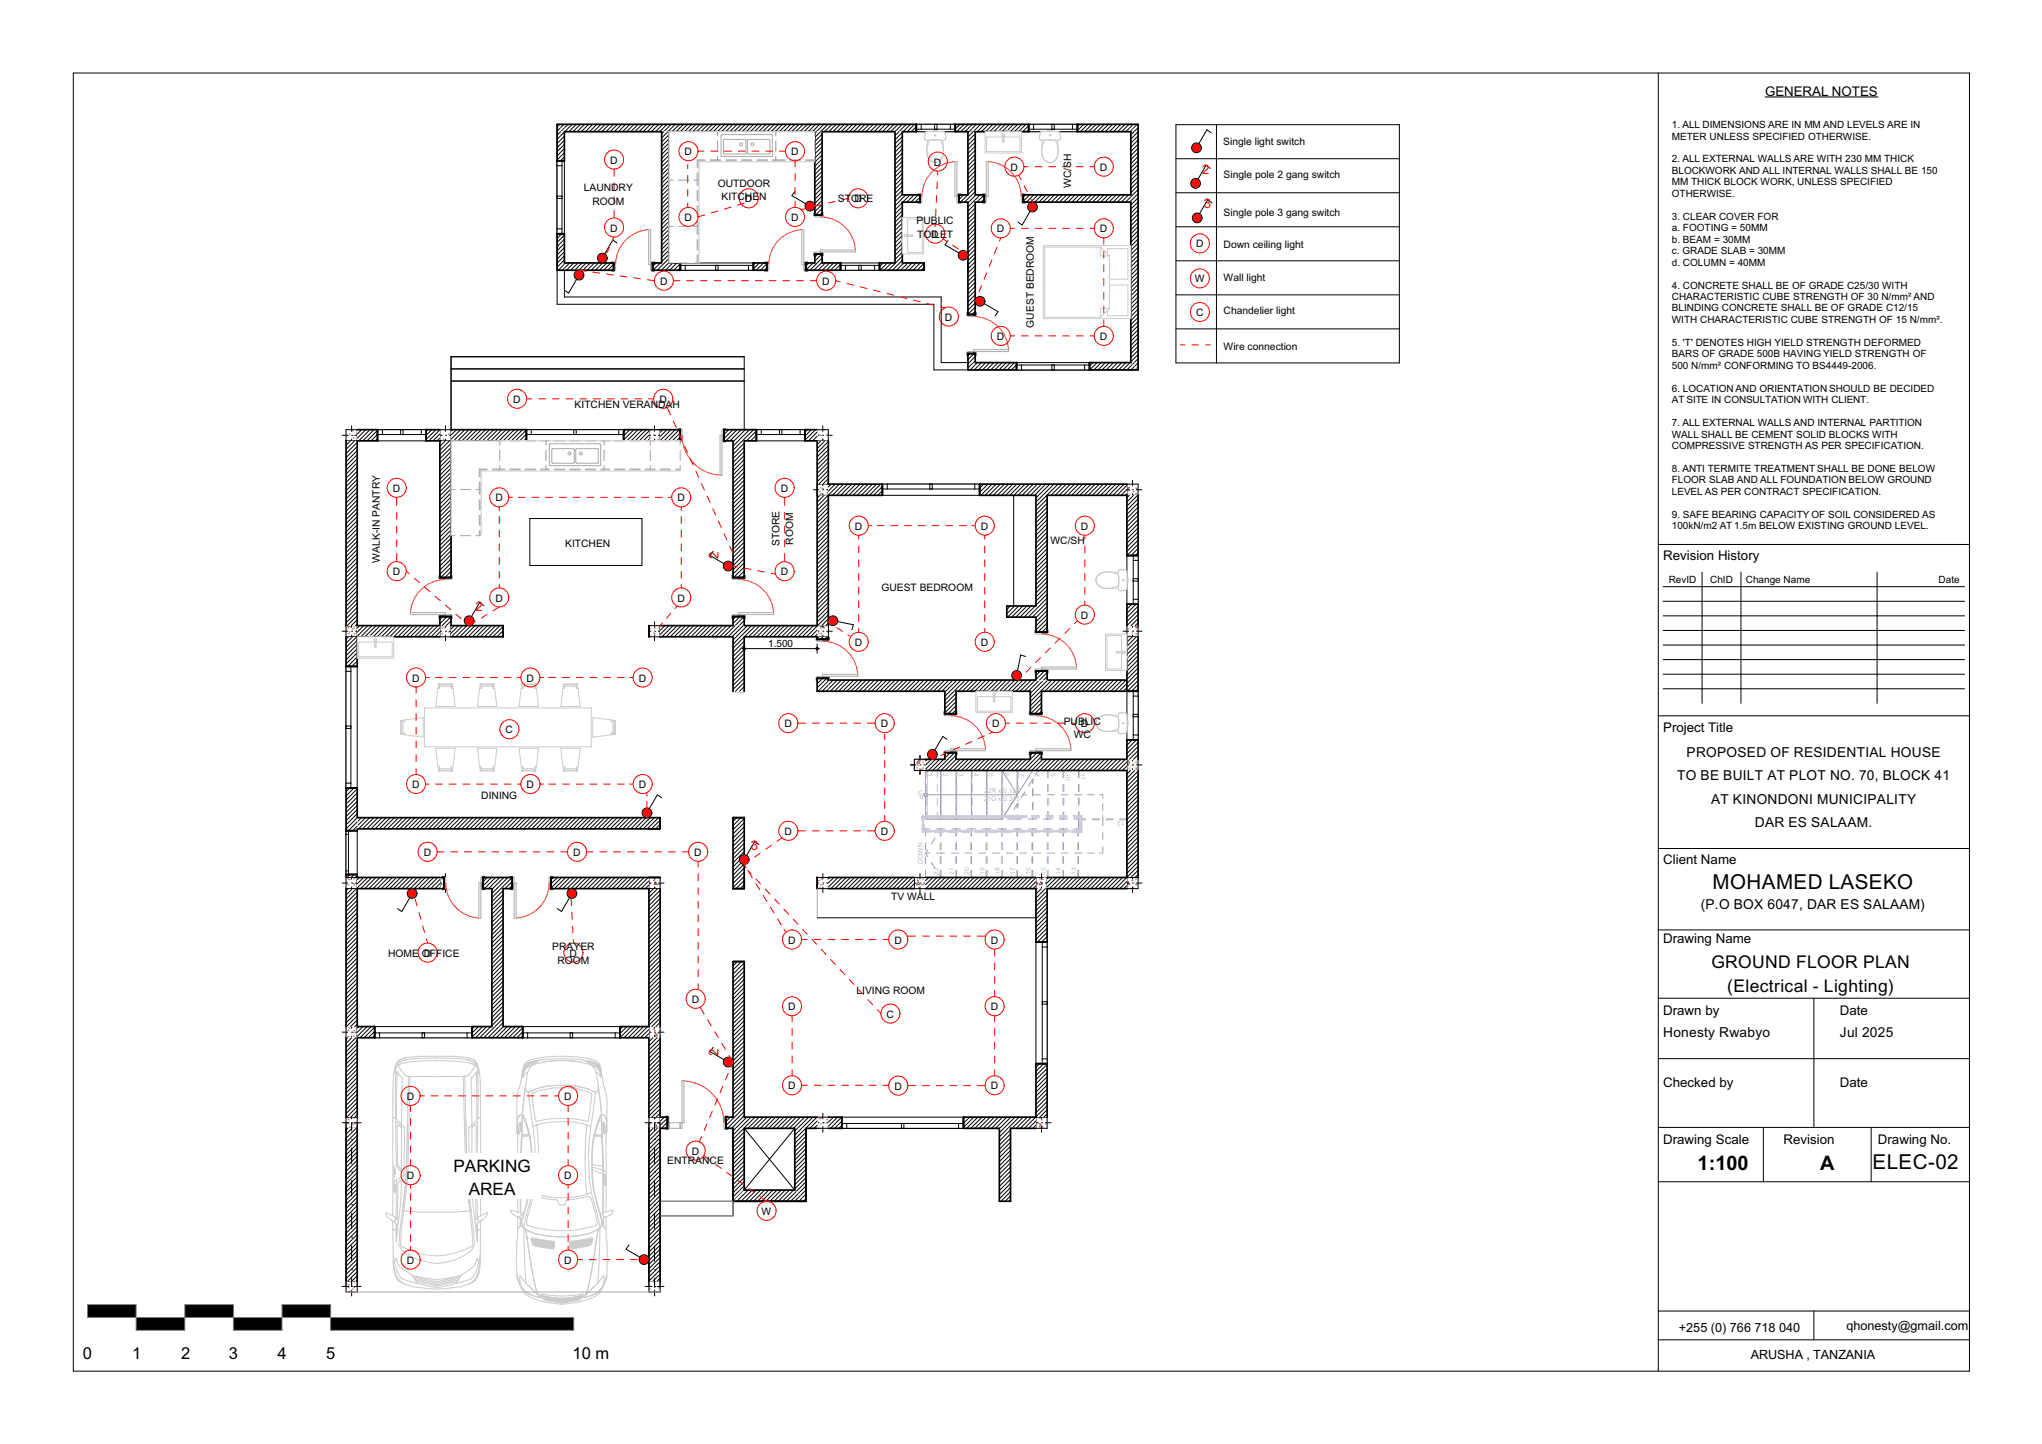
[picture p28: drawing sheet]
<svg xmlns="http://www.w3.org/2000/svg" width="420mm" height="297mm" viewBox="0 0 420 297" stroke-linecap="round" stroke-linejoin="round" font-family="sans-serif">
<defs><g id="words">
<g font-size="4.2">
<text x="352.2" y="182.9">MOHAMED LASEKO</text>
<text x="385.2" y="240.5">ELEC-02</text>
</g>
<g font-size="4.1">
<text x="349.2" y="240.6">1:100</text>
<text x="374.4" y="240.6">A</text>
</g>
<g font-size="3.6">
<text x="352" y="199.1">GROUND FLOOR PLAN</text>
<text x="355.3" y="203.9">(Electrical - Lighting)</text>
</g>
<g font-size="3.5">
<text x="93.3" y="241">PARKING</text>
<text x="96.4" y="245.7">AREA</text>
</g>
<g font-size="3.4">
<text x="17.1" y="279.5">0</text>
<text x="27.2" y="279.5">1</text>
<text x="37.2" y="279.5">2</text>
<text x="47.1" y="279.5">3</text>
<text x="57.1" y="279.5">4</text>
<text x="67.1" y="279.5">5</text>
<text x="117.8" y="279.5">10 m</text>
</g>
<g font-size="2.8">
<text x="346.9" y="155.7">PROPOSED OF RESIDENTIAL HOUSE</text>
<text x="345" y="160.5">TO BE BUILT AT PLOT NO. 70, BLOCK 41</text>
<text x="351.9" y="165.3">AT KINONDONI MUNICIPALITY</text>
<text x="360.9" y="170.1">DAR ES SALAAM.</text>
<text x="349.8" y="187.1">(P.O BOX 6047, DAR ES SALAAM)</text>
<text x="342.1" y="213.4">Honesty Rwabyo</text>
<text x="378.4" y="213.4">Jul 2025</text>
</g>
<g font-size="2.7">
<text x="363" y="19.7">GENERAL NOTES</text>
<text x="342.1" y="115.1">Revision History</text>
<text x="342.1" y="150.5">Project Title</text>
<text x="342.1" y="177.7">Client Name</text>
<text x="342.1" y="194">Drawing Name</text>
<text x="342.1" y="208.8">Drawn by</text>
<text x="378.4" y="208.8">Date</text>
<text x="342.1" y="223.6">Checked by</text>
<text x="378.4" y="223.6">Date</text>
<text x="342.1" y="235.4">Drawing Scale</text>
<text x="366.8" y="235.4">Revision</text>
<text x="386.3" y="235.4">Drawing No.</text>
</g>
<g font-size="2.7" fill="#f00">
<text x="247.3" y="35.7">2</text>
<text x="247.6" y="42.8">3</text>
<text x="147.8" y="115.1" transform="rotate(-90 147.8 115.1)">2</text>
<text x="97.8" y="125.7">2</text>
<text x="154.4" y="174.8">3</text>
<text x="147.8" y="217.1" transform="rotate(-90 147.8 217.1)">2</text>
</g>
<g font-size="2.6">
<text x="345.3" y="273.9">+255 (0) 766 718 040</text>
<text x="379.8" y="273.6">qhonesty@gmail.com</text>
<text x="360.1" y="279.4">ARUSHA , TANZANIA</text>
</g>
<g font-size="2.1">
<text x="251.6" y="29.7">Single light switch</text>
<text x="343.9" y="26.3">1. ALL DIMENSIONS ARE IN MM AND LEVELS ARE IN</text>
<text x="343.9" y="28.7">METER UNLESS SPECIFIED OTHERWISE.</text>
<text x="125.5" y="33.7">D</text>
<text x="140.8" y="31.9">D</text>
<text x="162.7" y="31.9">D</text>
<text x="192.1" y="34.1">D</text>
<text x="207.9" y="35.1">D</text>
<text x="226.2" y="35.1">D</text>
<text x="343.9" y="33.4">2. ALL EXTERNAL WALLS ARE WITH 230 MM THICK</text>
<text x="343.9" y="35.8">BLOCKWORK AND ALL INTERNAL WALLS SHALL BE 150</text>
<text x="120.1" y="39.3">LAUNDRY</text>
<text x="147.6" y="38.4">OUTDOOR</text>
<text x="148.4" y="41.2">KITCHEN</text>
<text x="153.2" y="41.6">D</text>
<text x="172.3" y="41.5">STORE</text>
<text x="175.7" y="41.6">D</text>
<text x="220.3" y="38.7" transform="rotate(-90 220.3 38.7)">WC/SH</text>
<text x="251.7" y="36.6">Single pole 2 gang switch</text>
<text x="343.9" y="38.1">MM THICK BLOCK WORK, UNLESS SPECIFIED</text>
<text x="343.9" y="40.5">OTHERWISE.</text>
<text x="121.8" y="42.1">ROOM</text>
<text x="125.5" y="47.6">D</text>
<text x="140.8" y="45.5">D</text>
<text x="162.7" y="45.5">D</text>
<text x="188.5" y="46.1">PUBLIC</text>
<text x="205.1" y="47.8">D</text>
<text x="226.2" y="47.8">D</text>
<text x="251.7" y="44.4">Single pole 3 gang switch</text>
<text x="343.9" y="45.2">3. CLEAR COVER FOR</text>
<text x="343.9" y="47.6">a. FOOTING = 50MM</text>
<text x="188.6" y="48.9">TOILET</text>
<text x="191.6" y="48.9">D</text>
<text x="246" y="50.9">D</text>
<text x="251.7" y="51">Down ceiling light</text>
<text x="343.9" y="49.9">b. BEAM = 30MM</text>
<text x="343.9" y="52.3">c. GRADE SLAB = 30MM</text>
<text x="135.8" y="58.6">D</text>
<text x="169.1" y="58.6">D</text>
<text x="245.8" y="58.1">W</text>
<text x="251.7" y="57.9">Wall light</text>
<text x="343.9" y="54.6">d. COLUMN = 40MM</text>
<text x="343.9" y="59.3">4. CONCRETE SHALL BE OF GRADE C25/30 WITH</text>
<text x="194.4" y="65.9">D</text>
<text x="246" y="65">C</text>
<text x="251.7" y="64.7">Chandelier light</text>
<text x="343.9" y="61.7">CHARACTERISTIC CUBE STRENGTH OF 30 N/mm² AND</text>
<text x="343.9" y="64.1">BLINDING CONCRETE SHALL BE OF GRADE C12/15</text>
<text x="205.1" y="69.9">D</text>
<text x="212.6" y="67.4" transform="rotate(-90 212.6 67.4)">GUEST BEDROOM</text>
<text x="226.2" y="69.9">D</text>
<text x="251.7" y="71.9">Wire connection</text>
<text x="343.9" y="66.4">WITH CHARACTERISTIC CUBE STRENGTH OF 15 N/mm².</text>
<text x="343.9" y="71.1">5. 'T' DENOTES HIGH YIELD STRENGTH DEFORMED</text>
<text x="343.9" y="73.5">BARS OF GRADE 500B HAVING YIELD STRENGTH OF</text>
<text x="343.9" y="75.8">500 N/mm² CONFORMING TO BS4449-2006.</text>
<text x="105.6" y="82.9">D</text>
<text x="118.2" y="83.9">KITCHEN VERANDAH</text>
<text x="135.6" y="82.9">D</text>
<text x="343.9" y="80.6">6. LOCATION AND ORIENTATION SHOULD BE DECIDED</text>
<text x="343.9" y="82.9">AT SITE IN CONSULTATION WITH CLIENT.</text>
<text x="343.9" y="87.6">7. ALL EXTERNAL WALLS AND INTERNAL PARTITION</text>
<text x="343.9" y="90">WALL SHALL BE CEMENT SOLID BLOCKS WITH</text>
<text x="343.9" y="92.3">COMPRESSIVE STRENGTH AS PER SPECIFICATION.</text>
<text x="80.8" y="101.2">D</text>
<text x="160.6" y="101.2">D</text>
<text x="343.9" y="97.1">8. ANTI TERMITE TREATMENT SHALL BE DONE BELOW</text>
<text x="343.9" y="99.4">FLOOR SLAB AND ALL FOUNDATION BELOW GROUND</text>
<text x="343.9" y="101.8">LEVEL AS PER CONTRACT SPECIFICATION.</text>
<text x="101.9" y="103.1">D</text>
<text x="139.3" y="103.1">D</text>
<text x="343.9" y="106.5">9. SAFE BEARING CAPACITY OF SOIL CONSIDERED AS</text>
<text x="116.2" y="112.4">KITCHEN</text>
<text x="160.3" y="112.4" transform="rotate(-90 160.3 112.4)">STORE</text>
<text x="163.2" y="112" transform="rotate(-90 163.2 112)">ROOM</text>
<text x="175.8" y="109">D</text>
<text x="201.8" y="109">D</text>
<text x="216.1" y="111.9">WC/SH</text>
<text x="222.3" y="109">D</text>
<text x="343.9" y="108.8">100kN/m2 AT 1.5m BELOW EXISTING GROUND LEVEL.</text>
<text x="78.2" y="115.7" transform="rotate(-90 78.2 115.7)">WALK-IN PANTRY</text>
<text x="80.8" y="118.3">D</text>
<text x="160.6" y="118.3">D</text>
<text x="343.2" y="119.8">RevID</text>
<text x="351.7" y="119.8">ChID</text>
<text x="359.1" y="119.8">Change Name</text>
<text x="398.7" y="119.8">Date</text>
<text x="101.9" y="123.7">D</text>
<text x="139.3" y="123.7">D</text>
<text x="181.3" y="121.5">GUEST BEDROOM</text>
<text x="222.3" y="127.3">D</text>
<text x="158" y="133.1">1.500</text>
<text x="175.8" y="132.8">D</text>
<text x="201.8" y="132.8">D</text>
<text x="84.8" y="140.2">D</text>
<text x="108.3" y="140.2">D</text>
<text x="131.4" y="140.2">D</text>
<text x="161.4" y="149.6">D</text>
<text x="181.2" y="149.6">D</text>
<text x="204" y="149.6">D</text>
<text x="218.8" y="149">PUBLIC</text>
<text x="222.3" y="149.6">D</text>
<text x="104" y="150.8">C</text>
<text x="220.9" y="151.9">WC</text>
<text x="84.8" y="162.1">D</text>
<text x="99" y="164.4">DINING</text>
<text x="108.3" y="162.1">D</text>
<text x="131.4" y="162.1">D</text>
<text x="161.4" y="171.7">D</text>
<text x="181.2" y="171.7">D</text>
<text x="87.2" y="176">D</text>
<text x="117.9" y="176">D</text>
<text x="142.8" y="176">D</text>
<text x="183.3" y="185.2">TV WALL</text>
<text x="79.8" y="196.8">HOME OFFICE</text>
<text x="87.2" y="196.8">D</text>
<text x="113.6" y="195.4">PRAYER</text>
<text x="117.2" y="196.8">D</text>
<text x="162.1" y="194.1">D</text>
<text x="184" y="194.1">D</text>
<text x="203.8" y="194.1">D</text>
<text x="114.7" y="198.2">ROOM</text>
<text x="142.3" y="206.3">D</text>
<text x="162.1" y="207.8">D</text>
<text x="176.2" y="204.5">LIVING ROOM</text>
<text x="182.4" y="209.3">C</text>
<text x="203.8" y="207.8">D</text>
<text x="83.7" y="226.2">D</text>
<text x="116.1" y="226.2">D</text>
<text x="162.1" y="224.1">D</text>
<text x="184" y="224.1">D</text>
<text x="203.8" y="224.1">D</text>
<text x="137.2" y="239.5">ENTRANCE</text>
<text x="142.3" y="237.5">D</text>
<text x="83.7" y="242.5">D</text>
<text x="116.1" y="242.5">D</text>
<text x="156.6" y="249.9">W</text>
<text x="83.7" y="259.9">D</text>
<text x="116.1" y="259.9">D</text>
</g>
<g font-size="1.4" fill="#aaf">
<text x="190.8" y="159" transform="rotate(90 190.8 159)">1</text>
<text x="194" y="159" transform="rotate(90 194 159)">2</text>
<text x="197.1" y="159" transform="rotate(90 197.1 159)">3</text>
<text x="200.3" y="159" transform="rotate(90 200.3 159)">4</text>
<text x="203.4" y="159" transform="rotate(90 203.4 159)">5</text>
<text x="206.6" y="159" transform="rotate(90 206.6 159)">6</text>
<text x="209.7" y="159" transform="rotate(90 209.7 159)">7</text>
<text x="212.8" y="159" transform="rotate(90 212.8 159)">8</text>
<text x="216" y="159" transform="rotate(90 216 159)">9</text>
<text x="219.1" y="159" transform="rotate(90 219.1 159)">10</text>
<text x="222.3" y="159" transform="rotate(90 222.3 159)">11</text>
<text x="188.9" y="162.5" transform="rotate(90 188.9 162.5)">UP</text>
<text x="202.4" y="164.7">21G x</text>
<text x="202.4" y="163.1">22R x</text>
<text x="206.4" y="163.1">0.157</text>
<text x="206.4" y="164.7">0.315</text>
<text x="231.3" y="168.9" transform="rotate(180 231.3 168.9)">12</text>
<text x="189.8" y="177.6" transform="rotate(-90 189.8 177.6)">DOWN</text>
<text x="193.1" y="180" transform="rotate(-90 193.1 180)">22</text>
<text x="196.2" y="180" transform="rotate(-90 196.2 180)">21</text>
<text x="199.4" y="180" transform="rotate(-90 199.4 180)">20</text>
<text x="202.5" y="180" transform="rotate(-90 202.5 180)">19</text>
<text x="205.6" y="180" transform="rotate(-90 205.6 180)">18</text>
<text x="208.8" y="180" transform="rotate(-90 208.8 180)">17</text>
<text x="211.9" y="180" transform="rotate(-90 211.9 180)">16</text>
<text x="215.1" y="180" transform="rotate(-90 215.1 180)">15</text>
<text x="218.2" y="180" transform="rotate(-90 218.2 180)">14</text>
<text x="221.4" y="180" transform="rotate(-90 221.4 180)">13</text>
</g>
<text font-size="1.4" fill="#fff" x="13.8" y="283.3">GSPublisherVersion 0.0.100.100</text>
</g></defs>
<g fill="#000">
<path d="M18 268.3h10v2.7h-10z" fill-rule="evenodd"/>
<path d="M28 271h10v2.6h-10z" fill-rule="evenodd"/>
<path d="M38 268.3h10v2.7h-10z" fill-rule="evenodd"/>
<path d="M48 271h10v2.6h-10z" fill-rule="evenodd"/>
<path d="M58 268.3h10v2.7h-10z" fill-rule="evenodd"/>
<path d="M68 271h50v2.6h-50z" fill-rule="evenodd"/>
</g>
<path d="M18 268.3v2.7h100v2.6h-50v-5.3h-10v5.3h-10v-5.3h-10v5.3h-10v-5.3z" fill="none" stroke="#7f7f7f" stroke-width=".21"/>
<path d="M341.1 112h64M341.1 147.2h64M341.1 174.5h64M341.1 191.3h64M341.1 205.3h64M341.1 217.7h64M341.1 231.9h64M341.1 243.1h64" fill="none" stroke="#000" stroke-width=".21"/>
<path d="M342.1 117.7h62v27h-62z" fill-rule="evenodd" fill="#fff"/>
<g fill="none" stroke="#000" stroke-width=".21">
<path d="M15.1 15h390v267h-390zM341.1 15v267M363 19.9h23.3M350.1 117.7v27M358.1 117.7v27M386.1 117.7v27M342.1 120.7h62M342.1 123.7h62M342.1 126.7h62M342.1 129.7h62M342.1 132.7h62M342.1 135.7h62"/>
<path d="M342.1 138.7h62M342.1 141.7h62M373.1 205.3v26.6M362.7 231.9v11.2M384.9 231.9v11.2M341.1 269.7h64M341.1 275.6h64M373.1 269.7v5.9"/>
</g>
<!-- layer: Structural - Bearing -->
<path d="M90.5 128.7h2.3v2.3h-2.3z" fill-rule="evenodd" fill="#fff"/>
<path d="M90.8 130.4h.1M90.8 129.2h.1M91.3 129.1h.1M92.2 130h.1M92.6 130.4h.1M92.6 129.2h.1" fill="none" stroke="#9f9f00" stroke-width=".21"/>
<path d="M89.7 129.8h1.1M90.5 128.7h2.3v2.3h-2.3zM91.6 129.8h.1M91.6 127.9v1.1M91.6 130.6v1.2M92.4 129.8h1.2" fill="none" stroke="#000" stroke-width=".21"/>
<path d="M168.1 88.4h2.3v2.3h-2.3z" fill-rule="evenodd" fill="#fff"/>
<path d="M168.3 89.5h.1M168.8 89.6h.1M169.2 90.3h.1M169.4 88.4h.1M170.2 89.3h.1" fill="none" stroke="#9f9f00" stroke-width=".21"/>
<path d="M167.3 89.5h1.1M168.1 88.4h2.3v2.3h-2.3zM169.2 89.5h.1M169.2 87.6v1.1M169.2 90.3v1.2M170 89.5h1.2" fill="none" stroke="#000" stroke-width=".21"/>
<path d="M71.2 263.4h2.3v2.3h-2.3z" fill-rule="evenodd" fill="#fff"/>
<path d="M71.6 264.8h.1M71.6 263.6h.1M71.6 264.3h.1M71.8 265.7l.1-.1 .1 .1M72.4 265.1h.1M72.8 264.8h.1M72.8 263.6h.1" fill="none" stroke="#9f9f00" stroke-width=".21"/>
<path d="M70.4 264.6h1.1M71.2 263.4h2.3v2.3h-2.3zM72.3 264.6h.1M72.3 262.6v1.2M72.3 265.4v1.1M73.1 264.6h1.2" fill="none" stroke="#000" stroke-width=".21"/>
<path d="M133.5 263.4h2.3v2.3h-2.3z" fill-rule="evenodd" fill="#fff"/>
<path d="M133.5 265.1h.1M134.6 264.8h.1M134.6 263.6h.1M134.6 264.1h.1M135.4 264.9h.1M135.8 264.8h.1M135.8 263.6h.1" fill="none" stroke="#9f9f00" stroke-width=".21"/>
<path d="M132.7 264.6h1.1M133.5 263.4h2.3v2.3h-2.3zM134.6 264.6h.1M134.6 262.6v1.2M134.6 265.4v1.1M135.4 264.6h1.2" fill="none" stroke="#000" stroke-width=".21"/>
<path d="M213.1 229.8h2.3v2.3h-2.3z" fill-rule="evenodd" fill="#fff"/>
<path d="M213.5 231h.1M213.8 231.2h.1M213.8 230h.1M214.1 231.3l.3 .5h-.6zM214.1 230.3h.1M214.4 231.8h.1M215 231.2h.1" fill="none" stroke="#9f9f00" stroke-width=".21"/>
<path d="M212.3 230.9h1.1M213.1 229.8h2.3v2.3h-2.3zM214.2 230.9h.1M214.2 229v1.1M214.2 231.7v1.2M215 230.9h1.2" fill="none" stroke="#000" stroke-width=".21"/>
<path d="M231.8 180.5h2.3v2.3h-2.3z" fill-rule="evenodd" fill="#fff"/>
<path d="M232.1 181.4l.3 .5h-.6zM232.2 181.7h.1M232.8 181.1h.1M233 182.6h.1M233.6 182h.1M233.6 180.8h.1M233.7 182h.1" fill="none" stroke="#9f9f00" stroke-width=".21"/>
<path d="M232.9 179.7v1.1M231 181.6h1.1M231.8 180.5h2.3v2.3h-2.3zM232.9 181.6h.1M232.9 182.4v1.2M233.7 181.6h1.2" fill="none" stroke="#000" stroke-width=".21"/>
<path d="M188.1 180.5h2.3v2.3h-2.3z" fill-rule="evenodd" fill="#fff"/>
<path d="M188.6 182h.1M188.6 180.8h.1M188.7 181.1h.1M188.9 181.4l.3 .5h-.6zM188.9 182.6h.1M189.5 182h.1M189.8 182h.1M189.8 180.8h.1" fill="none" stroke="#9f9f00" stroke-width=".21"/>
<path d="M189.2 179.7v1.1M187.3 181.6h1.1M188.1 180.5h2.3v2.3h-2.3zM189.2 181.6h.1M189.2 182.4v1.2M190 181.6h1.2" fill="none" stroke="#000" stroke-width=".21"/>
<path d="M90.5 88.4h2.3v2.3h-2.3z" fill-rule="evenodd" fill="#fff"/>
<path d="M90.8 89.6h.1M91.1 90.3h.1M91.3 88.4h.1M92.2 89.3h.1M92.6 89.6h.1" fill="none" stroke="#9f9f00" stroke-width=".21"/>
<path d="M89.7 89.5h1.1M90.5 88.4h2.3v2.3h-2.3zM91.6 89.5h.1M91.6 87.6v1.1M91.6 90.3v1.2M92.4 89.5h1.2" fill="none" stroke="#000" stroke-width=".21"/>
<path d="M133.5 88.4h2.3v2.3h-2.3z" fill-rule="evenodd" fill="#fff"/>
<path d="M133.5 88.6h.1M133.7 90.1h.1M134.4 89.5h.1M134.6 89.6h.1M135.2 90.3h.1M135.4 88.4h.1M135.8 89.6h.1" fill="none" stroke="#9f9f00" stroke-width=".21"/>
<path d="M132.7 89.5h1.1M133.5 88.4h2.3v2.3h-2.3zM134.6 89.5h.1M134.6 87.6v1.1M134.6 90.3v1.2M135.4 89.5h1.2" fill="none" stroke="#000" stroke-width=".21"/>
<path d="M231.8 99.6h2.3v2.3h-2.3z" fill-rule="evenodd" fill="#fff"/>
<path d="M232.8 99.7h.1M232.1 100.3l.3 .5h-.6zM232.2 100.3h.1M233 101.1h.1M233.6 101.6h.1M233.6 100.4h.1M233.7 100.5h.1" fill="none" stroke="#9f9f00" stroke-width=".21"/>
<path d="M231.8 99.6h2.3v2.3h-2.3zM232.9 98.8v1.1M231 100.7h1.1M232.9 100.7h.1M232.9 101.5v1.2M233.7 100.7h1.2" fill="none" stroke="#000" stroke-width=".21"/>
<path d="M133.5 180.5h2.3v2.3h-2.3z" fill-rule="evenodd" fill="#fff"/>
<path d="M133.7 181.7h.1M134.4 181.1h.1M134.6 182h.1M134.6 180.8h.1M134.6 182.6h.1M134.9 181.4l.3 .5h-.6zM135.2 182h.1M135.8 182h.1M135.8 180.8h.1" fill="none" stroke="#9f9f00" stroke-width=".21"/>
<path d="M134.6 179.7v1.1M132.7 181.6h1.1M133.5 180.5h2.3v2.3h-2.3zM134.6 181.6h.1M134.6 182.4v1.2M135.4 181.6h1.2" fill="none" stroke="#000" stroke-width=".21"/>
<path d="M71.2 180.5h2.3v2.3h-2.3z" fill-rule="evenodd" fill="#fff"/>
<path d="M71.6 182h.1M71.6 180.8h.1M71.8 180.9h.1M72.7 181.7h.1M72.8 182h.1M72.8 180.8h.1M73.3 181.1h.1M73.5 181.7v.2" fill="none" stroke="#9f9f00" stroke-width=".21"/>
<path d="M72.3 179.7v1.1M70.4 181.6h1.1M71.2 180.5h2.3v2.3h-2.3zM72.3 181.6h.1M72.3 182.4v1.2M73.1 181.6h1.2" fill="none" stroke="#000" stroke-width=".21"/>
<path d="M71.2 211.1h2.3v2.3h-2.3z" fill-rule="evenodd" fill="#fff"/>
<path d="M71.6 213.2h.1M71.6 212h.1M71.6 213.4h.1M71.8 211.4h.1M72.7 212.3h.1M72.8 213.2h.1M72.8 212h.1M73.3 211.7h.1M73.5 212.9v.2" fill="none" stroke="#9f9f00" stroke-width=".21"/>
<path d="M70.4 212.3h1.1M71.2 211.1h2.3v2.3h-2.3zM72.3 212.3h.1M72.3 210.3v1.2M72.3 213.1v1.1M73.1 212.3h1.2" fill="none" stroke="#000" stroke-width=".21"/>
<path d="M133.5 211.1h2.3v2.3h-2.3z" fill-rule="evenodd" fill="#fff"/>
<path d="M133.7 212.3h.1M134.4 211.7h.1M134.6 213.2h.1M134.6 212h.1M134.6 213.1h.1M134.9 212.6l.3 .5h-.6zM135.2 212.5h.1M135.8 213.2h.1M135.8 212h.1" fill="none" stroke="#9f9f00" stroke-width=".21"/>
<path d="M132.7 212.3h1.1M133.5 211.1h2.3v2.3h-2.3zM134.6 212.3h.1M134.6 210.3v1.2M134.6 213.1v1.1M135.4 212.3h1.2" fill="none" stroke="#000" stroke-width=".21"/>
<path d="M133.5 229.8h2.3v2.3h-2.3z" fill-rule="evenodd" fill="#fff"/>
<path d="M133.5 231.2h.1M134.4 232h.1M134.6 231.2h.1M134.6 230h.1M134.6 230.1h.1M134.9 231.3l.3 .5h-.6zM135.4 231h.1M135.8 231.2h.1M135.8 230h.1" fill="none" stroke="#9f9f00" stroke-width=".21"/>
<path d="M132.7 230.9h1.1M133.5 229.8h2.3v2.3h-2.3zM134.6 230.9h.1M134.6 229v1.1M134.6 231.7v1.2M135.4 230.9h1.2" fill="none" stroke="#000" stroke-width=".21"/>
<path d="M71.2 229.8h2.3v2.3h-2.3z" fill-rule="evenodd" fill="#fff"/>
<path d="M71.6 231.2h.1M71.6 230h.1M71.6 230.3h.1M71.8 231.8h.1M72.4 231.2h.1M72.8 231.2h.1M72.8 230h.1M73.3 232h.1M73.5 231.6v.2" fill="none" stroke="#9f9f00" stroke-width=".21"/>
<path d="M70.4 230.9h1.1M71.2 229.8h2.3v2.3h-2.3zM72.3 230.9h.1M72.3 229v1.1M72.3 231.7v1.2M73.1 230.9h1.2" fill="none" stroke="#000" stroke-width=".21"/>
<path d="M133.5 128.7h2.3v2.3h-2.3z" fill-rule="evenodd" fill="#fff"/>
<path d="M133.5 129.4h.1M133.7 130.8h.1M134.4 130.2h.1M134.6 130.4h.1M134.6 129.2h.1M135.4 129.1h.1M135.8 130.4h.1M135.8 129.2h.1" fill="none" stroke="#9f9f00" stroke-width=".21"/>
<path d="M132.7 129.8h1.1M133.5 128.7h2.3v2.3h-2.3zM134.6 129.8h.1M134.6 127.9v1.1M134.6 130.6v1.2M135.4 129.8h1.2" fill="none" stroke="#000" stroke-width=".21"/>
<path d="M188.1 156.2h2.3v2.3h-2.3z" fill-rule="evenodd" fill="#fff"/>
<path d="M188.6 158h.1M188.6 156.8h.1M188.7 157.4h.1M188.9 156.4l.3 .6h-.6zM189.5 158.2h.1M189.8 156.3h.1M189.8 158h.1M189.8 156.8h.1" fill="none" stroke="#9f9f00" stroke-width=".21"/>
<path d="M187.3 157.3h1.1M188.1 156.2h2.3v2.3h-2.3zM189.2 157.3h.1M189.2 155.4v1.1M189.2 158.1v1.2M190 157.3h1.2" fill="none" stroke="#000" stroke-width=".21"/>
<path d="M231.8 156.2h2.3v2.3h-2.3z" fill-rule="evenodd" fill="#fff"/>
<path d="M232 156.5h.1M232.1 156.4l.3 .6h-.6zM232.2 158h.1M232.8 157.4h.1M233.6 158h.1M233.6 156.8h.1M233.7 158.2h.1M233.9 156.3h.1" fill="none" stroke="#9f9f00" stroke-width=".21"/>
<path d="M231 157.3h1.1M231.8 156.2h2.3v2.3h-2.3zM232.9 157.3h.1M232.9 155.4v1.1M232.9 158.1v1.2M233.7 157.3h1.2" fill="none" stroke="#000" stroke-width=".21"/>
<path d="M168.1 229.8h2.3v2.3h-2.3z" fill-rule="evenodd" fill="#fff"/>
<path d="M168.3 232h.1M168.5 230.1h.1M168.8 231.2h.1M168.8 230h.1M169.4 231h.1M170 230.3h.1M170.2 231.8h.1" fill="none" stroke="#9f9f00" stroke-width=".21"/>
<path d="M167.3 230.9h1.1M168.1 229.8h2.3v2.3h-2.3zM169.2 230.9h.1M169.2 229v1.1M169.2 231.7v1.2M170 230.9h1.2" fill="none" stroke="#000" stroke-width=".21"/>
<path d="M90.5 180.5h2.3v2.3h-2.3z" fill-rule="evenodd" fill="#fff"/>
<path d="M90.8 182h.1M90.8 180.8h.1M91.1 182h.1M91.7 181.4l.3 .5h-.6zM92.2 180.9h.1M92.6 182h.1M92.6 180.8h.1" fill="none" stroke="#9f9f00" stroke-width=".21"/>
<path d="M91.6 179.7v1.1M89.7 181.6h1.1M90.5 180.5h2.3v2.3h-2.3zM91.6 181.6h.1M91.6 182.4v1.2M92.4 181.6h1.2" fill="none" stroke="#000" stroke-width=".21"/>
<path d="M168.1 180.5h2.3v2.3h-2.3z" fill-rule="evenodd" fill="#fff"/>
<path d="M168.3 181.1h.1M168.5 182.6h.1M168.8 182h.1M168.8 180.8h.1M169.2 182h.1M170.2 180.9h.1" fill="none" stroke="#9f9f00" stroke-width=".21"/>
<path d="M169.2 179.7v1.1M167.3 181.6h1.1M168.1 180.5h2.3v2.3h-2.3zM169.2 181.6h.1M169.2 182.4v1.2M170 181.6h1.2" fill="none" stroke="#000" stroke-width=".21"/>
<path d="M168.1 128.7h2.3v2.3h-2.3z" fill-rule="evenodd" fill="#fff"/>
<path d="M168.3 130.2h.1M168.8 130.4h.1M168.8 129.2h.1M168.9 128.7l-.1 .2h.6l-.2-.2M169.4 129.1h.1M170.2 130h.1" fill="none" stroke="#9f9f00" stroke-width=".21"/>
<path d="M167.3 129.8h1.1M168.1 128.7h2.3v2.3h-2.3zM169.2 129.8h.1M169.2 127.9v1.1M169.2 130.6v1.2M170 129.8h1.2" fill="none" stroke="#000" stroke-width=".21"/>
<path d="M231.8 128.7h2.3v2.3h-2.3z" fill-rule="evenodd" fill="#fff"/>
<path d="M232 129.4h.1M232.2 130.8h.1M232.8 130.2h.1M233.6 130.4h.1M233.6 129.2h.1M233.7 128.7l-.1 .2h.5M233.9 129.1h.1M234 128.7h.1" fill="none" stroke="#9f9f00" stroke-width=".21"/>
<path d="M231 129.8h1.1M231.8 128.7h2.3v2.3h-2.3zM232.9 129.8h.1M232.9 127.9v1.1M232.9 130.6v1.2M233.7 129.8h1.2" fill="none" stroke="#000" stroke-width=".21"/>
<path d="M168.1 99.6h2.3v2.3h-2.3z" fill-rule="evenodd" fill="#fff"/>
<path d="M168.3 99.7h.1M168.5 101.1h.1M168.8 101.6h.1M168.8 100.4h.1M169.2 100.5h.1M170 101.4h.1" fill="none" stroke="#9f9f00" stroke-width=".21"/>
<path d="M168.1 99.6h2.3v2.3h-2.3zM169.2 98.8v1.1M167.3 100.7h1.1M169.2 100.7h.1M169.2 101.5v1.2M170 100.7h1.2" fill="none" stroke="#000" stroke-width=".21"/>
<path d="M188.1 156.2h2.3v2.3h-2.3z" fill-rule="evenodd" fill="#fff"/>
<path d="M188.6 158h.1M188.6 156.8h.1M188.7 157.4h.1M188.9 156.4l.3 .6h-.6zM189.5 158.2h.1M189.8 156.3h.1M189.8 158h.1M189.8 156.8h.1" fill="none" stroke="#9f9f00" stroke-width=".21"/>
<path d="M187.3 157.3h1.1M188.1 156.2h2.3v2.3h-2.3zM189.2 157.3h.1M189.2 155.4v1.1M189.2 158.1v1.2M190 157.3h1.2" fill="none" stroke="#000" stroke-width=".21"/>
<path d="M213.1 180.5h2.3v2.3h-2.3z" fill-rule="evenodd" fill="#fff"/>
<path d="M213.3 182h.1M213.8 182h.1M213.8 180.8h.1M214.1 181.4l.3 .5h-.6zM214.4 180.9h.1M215.2 181.7h.1" fill="none" stroke="#9f9f00" stroke-width=".21"/>
<path d="M214.2 179.7v1.1M212.3 181.6h1.1M213.1 180.5h2.3v2.3h-2.3zM214.2 181.6h.1M214.2 182.4v1.2M215 181.6h1.2" fill="none" stroke="#000" stroke-width=".21"/>
<path d="M71.2 88.4h2.3v2.3h-2.3z" fill-rule="evenodd" fill="#fff"/>
<path d="M71.6 89.6h.1M71.8 89.3h.1M72.4 88.6h.1M72.7 90.1h.1M72.8 89.6h.1M73.3 89.5h.1" fill="none" stroke="#9f9f00" stroke-width=".21"/>
<path d="M70.4 89.5h1.1M71.2 88.4h2.3v2.3h-2.3zM72.3 89.5h.1M72.3 87.6v1.1M72.3 90.3v1.2M73.1 89.5h1.2" fill="none" stroke="#000" stroke-width=".21"/>
<path d="M71.2 128.7h2.3v2.3h-2.3z" fill-rule="evenodd" fill="#fff"/>
<path d="M71.6 130.4h.1M71.6 129.2h.1M71.7 128.7l-.1 .2h.6l-.2-.2M71.8 130h.1M72.4 129.4h.1M72.7 130.8h.1M72.8 130.4h.1M72.8 129.2h.1M73.3 130.2h.1" fill="none" stroke="#9f9f00" stroke-width=".21"/>
<path d="M114.6 25.6h119.5v50.5h-42v-13.5h-77.5zM116.1 27.1h116.5v47.5h-39v-13.5h-77.5zM92.8 78.4h60.3M92.8 73.4h60.3v15h-60.3zM92.8 75.9h60.3M70.4 129.8h1.1M71.2 128.7h2.3v2.3h-2.3zM72.3 129.8h.1M72.3 127.9v1.1M72.3 130.6v1.2M73.1 129.8h1.2M135.8 247.1h15v3h-15z" fill="none" stroke="#000" stroke-width=".21"/>
<g fill="none" stroke="#aaf" stroke-width=".21">
<path d="M190.5 158.5v1.4M192.8 158.5v1.4M193.7 158.5v1.4M196.8 158.5v1.4M200 158.5v1.4M203.1 158.5v1.4M206.2 158.5v1.3M209.4 158.5v1.7M212.4 158.5h-21.6v10h15.3M215.7 158.5v1.4M218.8 158.5v1.4M222 158.5v1.4"/>
<path d="M190.5 161.4v1.4M190.5 164.2v1.4M190.5 167v1.5M192.8 161.4v1.4M192.8 164.2v1.4M192.8 167v1.5M193.4 170.5v1.4M193.4 173.4v1.4M193.4 176.2v1.4M193.4 179v1.5M193.7 161.4v1.4M193.7 164.2v1.4"/>
<path d="M193.7 167v1.5M196.5 170.5v1.4M196.5 173.4v1.4M196.5 176.2v1.4M196.5 179v1.5M196.8 161.4v1.4M196.8 164.2v1.4M196.8 167v1.5M199.7 170.5v1.4M199.7 173.4v1.4M199.7 176.2v1.4M199.7 179v1.5"/>
<path d="M200 161.4v1.4M200 164.2v1.4M200 167v1.5M202.8 170.5v1.4M202.8 173.4v1.4M202.8 176.2v1.4M202.8 179v1.5M203.1 161.4v1.4M203.1 164.2v1.4M203.1 167v1.5M205.9 170.5v1.4M205.9 173.4v1.4"/>
<path d="M205.9 176.2v1.4M205.9 179v1.5M206.2 161.2v1.5M206.2 164.1v1.4M206.2 166.9v1.3M209.1 170.5v1.4M209.1 173.4v1.4M209.1 176.2v1.4M209.1 179v1.5M209.4 161.6v1.6M209.4 165.1v1M209.4 167.5v1"/>
<path d="M212.2 170.5v1.4M212.2 173.4v1.4M212.2 176.2v1.4M212.2 179v1.5M212.5 160.1v.7M212.5 162.2v1.4M212.5 165v1.4M212.5 167.7v.8M215.4 170.5v1.4M215.4 173.4v1.4M215.4 176.2v1.4M215.4 179v1.5"/>
<path d="M215.7 161.4v1.4M215.7 164.2v1.4M215.7 167v1.5M218.5 170.5v1.4M218.5 173.4v1.4M218.5 176.2v1.4M218.5 179v1.5M218.8 161.4v1.4M218.8 164.2v1.4M218.8 167v1.5M221.7 170.5v1.4M221.7 173.4v1.4"/>
<path d="M221.7 176.2v1.4M221.7 179v1.5M221.8 168.6h1.5M222 161.4v1.4M222 164.2v1.4M222 167v1.5M224.7 168.6h1.4M227.5 168.6h1.4M230.4 168.6h1.4"/>
</g>
<g fill="none" stroke="#8080ff" stroke-width=".21">
<path d="M190.4 158.5h22l-6.3 10h-15.7zM193.5 158.5v10M196.7 158.5v10M199.8 158.5v10M203 158.5v10M206.1 158.5v10M209.2 158.5v5h-18.8M215.5 158.5v1.4M216.4 158.5h-2.8l-.5 .8M217.8 158.5h1.7M218.7 158.5v1.4M221 158.5h2.3"/>
<path d="M221.8 158.5v1.4M224.7 158.5h1.4M227.5 158.5h1.4M230.4 158.5h1.4v1.4M190.4 173.4v1.4M190.4 176.2v1.4M190.4 179v1.5h.8M190.4 175.5h.8M191.2 170.5h-.8v1.4M192.7 170.5h1.7M192.7 175.5h1.6M193.5 170.5v1.4"/>
<path d="M193.5 173.4v1.4M193.5 176.2v1.4M193.5 179v1.5M195.7 175.5h1.4M195.8 170.5h1.7M196.7 170.5v1.4M196.7 173.4v1.4M196.7 176.2v1.4M196.7 179v1.5M198.5 175.5h1.4M198.9 170.5h1.8M199.8 170.5v1.4"/>
<path d="M199.8 173.4v1.4M199.8 176.2v1.4M199.8 179v1.5M201.3 175.5h1.4M202.1 170.5h1.7M203 170.5v1.4M203 173.4v1.4M203 176.2v1.4M203 179v1.5M204.1 175.5h1.5M205.2 170.5h1.8M206.1 170.5v1.4"/>
<path d="M206.1 173.4v1.4M206.1 176.2v1.4M206.1 179v1.5M207 175.5h1.4M207.8 167.7l-.5 .8h2.8M208.4 170.5h1.7M209.2 165.4v.8M209.2 167.6v.9M209.2 170.5v1.4M209.2 173.4v1.4M209.2 176.2v1.4M209.2 179v1.5"/>
<path d="M209.3 165.3l-.8 1.2M209.8 175.5h1.4M210.4 163.5h.8M210.8 162.9l-.8 1.2M211.5 168.5h1.8M211.5 170.5h1.8M212.3 160.5l-.7 1.2M212.4 160.4v.7M212.4 162.3v1.4M212.4 165.1v1.4M212.4 167.7v.8M212.4 170.5v1.4"/>
<path d="M212.4 173.4v1.4M212.4 176.2v1.4M212.4 179v1.5M212.6 163.5h1.4M212.6 175.5h1.4M214.7 168.5h1.7M214.7 170.5h1.7M215.4 163.5h1.4M215.4 175.5h1.4M215.5 161.4v1.4M215.5 164.2v1.4M215.5 167v1.5"/>
<path d="M215.5 170.5v1.4M215.5 173.4v1.4M215.5 176.2v1.4M215.5 179v1.5M217.8 168.5h1.7M217.8 170.5h1.7M218.2 163.5h1.5M218.3 175.5h1.4M218.7 161.4v1.4M218.7 164.2v1.4M218.7 167v1.5M218.7 170.5v1.4"/>
<path d="M218.7 173.4v1.4M218.7 176.2v1.4M218.7 179v1.5M221 168.5h2.3M221 170.5h.8M221.1 163.5h1.5M221.1 175.5h1.5M221.8 161.4v1.4M221.8 164.2v1.4M221.8 167v4.9M221.8 173.4v1.4M221.8 176.2v1.4"/>
<path d="M221.8 179v1.5M223.6 163.5h1.4M223.6 175.5h1.4M224.7 168.5h1.4M226.1 163.5h.7v.7M226.8 165.3v1.4M226.8 167.7v2.2M226.8 171.3v1.4M226.8 174.1v1.4h-.7M227.5 168.5h1.4M230.4 168.5h1.4M231.8 161.4v1.4"/>
<path d="M231.8 164.2v1.4M231.8 167v2.5M231.8 170.9v1.5M231.8 173.8v1.4M231.8 176.6v1.4M231.8 179.4v1.1h-1.4M192.7 180.5h1.7M195.8 180.5h1.7M198.9 180.5h1.8M202.1 180.5h1.7M205.2 180.5h1.8M208.4 180.5h1.7"/>
<path d="M211.5 180.5h1.8M214.7 180.5h1.7M217.8 180.5h1.7M221 180.5h2.3M224.7 180.5h1.4M227.5 180.5h1.4"/>
</g>
<circle cx="190.4" cy="163.5" r=".38" fill="#aaf"/>
<g fill="none" stroke="#8080ff" stroke-width=".21">
<path d="M206.1 158.5l3.1 5-3.1 5M190.8 174.8l-.4 .7 .4 .7M191.6 177.4l.7 1.2M192.3 172.4l-.7 1.2M193.1 179.8l.4 .7M193.5 170.5l-.4 .7"/>
<circle cx="190.4" cy="163.5" r=".38"/>
</g>
<!-- layer: Structural - Bearing -->
<path d="M135.8 229.8h1.5v2.3h-1.5z" fill-rule="evenodd" fill="#fff"/>
<path d="M135.8 229.8h.1M136.6 229.8l-.8 .8M137.3 231.7l-.4 .4M137.3 230.8l-1.3 1.3M137.3 230l-1.5 1.5" fill="none" stroke="#000" stroke-width=".21"/>
<path d="M149.3 229.8h18.8v2.3h-18.8z" fill-rule="evenodd" fill="#fff"/>
<g fill="none" stroke="#000" stroke-width=".21">
<path d="M149.4 229.8h-.1M150.2 229.8l-.9 .9M151.1 229.8l-1.8 1.7M151.9 229.8l-2.3 2.3M152.8 229.8l-2.3 2.3M153.6 229.8l-2.3 2.3M154.5 229.8l-2.3 2.3M155.3 229.8l-2.3 2.3M156.1 229.8l-2.3 2.3M157 229.8l-2.3 2.3M157.8 229.8l-2.3 2.3M158.7 229.8l-2.3 2.3"/>
<path d="M159.5 229.8l-2.3 2.3M160.4 229.8l-2.3 2.3M161.2 229.8l-2.3 2.3M162.1 229.8l-2.3 2.3M162.9 229.8l-2.3 2.3M163.8 229.8l-2.3 2.3M164.6 229.8l-2.3 2.3M165.5 229.8l-2.3 2.3M166.3 229.8l-2.3 2.3M167.2 229.8l-2.3 2.3M168 229.8l-2.3 2.3M168.1 231.4l-.7 .7"/>
<path d="M168.1 230.6l-1.5 1.5"/>
</g>
<path d="M170.4 229.8h2.8v2.3h-2.8z" fill-rule="evenodd" fill="#fff"/>
<path d="M170.6 229.8l-.2 .2M171.4 229.8l-1 1M172.3 229.8l-1.9 1.9M173.1 229.8l-2.3 2.3M173.2 231.4l-.7 .7M173.2 230.6l-1.5 1.5" fill="none" stroke="#000" stroke-width=".21"/>
<path d="M198.2 229.8h14.9v2.3h-14.9z" fill-rule="evenodd" fill="#fff"/>
<g fill="none" stroke="#000" stroke-width=".21">
<path d="M198.6 229.8l-.4 .4M199.4 229.8l-1.2 1.2M200.3 229.8l-2.1 2.1M201.1 229.8l-2.3 2.3M202 229.8l-2.3 2.3M202.8 229.8l-2.3 2.3M203.7 229.8l-2.3 2.3M204.5 229.8l-2.3 2.3M205.4 229.8l-2.3 2.3M206.2 229.8l-2.3 2.3M207.1 229.8l-2.3 2.3M207.9 229.8l-2.3 2.3"/>
<path d="M208.8 229.8l-2.3 2.3M209.6 229.8l-2.3 2.3M210.5 229.8l-2.3 2.3M211.3 229.8l-2.3 2.3M212.2 229.8l-2.3 2.3M213 229.8l-2.3 2.3M213.1 231.4l-.7 .7M213.1 230.6l-1.6 1.5"/>
</g>
<g fill="#fff">
<path d="M173.2 229.8h25v2.3h-25z" fill-rule="evenodd"/>
<path d="M137.3 229.8h12v2.3h-12z" fill-rule="evenodd"/>
</g>
<path d="M135.8 229.8h1.5v2.3h-1.5M150.8 229.8h-1.5v2.3h1.5M153.1 229.8h15M153.1 232.1h10.4M165.8 232.1h2.3M170.4 229.8h2.8v2.3h-2.8M207.8 232.1h5.3M213.1 229.8h-14.9v2.3h7.3" fill="none" stroke="#000" stroke-width=".35"/>
<path d="M173.2 232.1h25M173.2 229.8h25" fill="none" stroke="#000" stroke-width=".21"/>
<g fill="#fff">
<path d="M173.2 231.1h1v1h-1z" fill-rule="evenodd"/>
<path d="M185.4 231.1h.5v1h-.5z" fill-rule="evenodd"/>
<path d="M174.2 231.1h11.2v1h-11.2z" fill-rule="evenodd"/>
<path d="M185.4 231.1h.5v1h-.5z" fill-rule="evenodd"/>
<path d="M197.2 231.1h1v1h-1z" fill-rule="evenodd"/>
<path d="M185.9 231.1h11.3v1h-11.3z" fill-rule="evenodd"/>
</g>
<path d="M173.2 232.1h25M173.2 231.1h25M174.2 231.1v1M185.4 231.1v1M185.9 231.1v1M197.2 231.1v1" fill="none" stroke="#000" stroke-width=".21"/>
<path d="M173.2 229.8v2.3M198.2 229.8v2.3" fill="none" stroke="#000" stroke-width=".35"/>
<g fill="#fff">
<path d="M149 229.8h.3v1.1h-.3z" fill-rule="evenodd"/>
<path d="M149.2 229.6h.5v.2h-.5z" fill-rule="evenodd"/>
<path d="M137.3 229.8h.2v1.1h-.2z" fill-rule="evenodd"/>
<path d="M136.9 229.6h.5v.2h-.5z" fill-rule="evenodd"/>
<path d="M149.2 232.1h.5v.2h-.5z" fill-rule="evenodd"/>
<path d="M136.9 232.1h.5v.2h-.5z" fill-rule="evenodd"/>
</g>
<path d="M136.9 232.1h.5v.2h-.5zM137.3 229.8v1.1h.2v-1.1h-.6v-.2h.5v.2M149.2 229.8v-.2h.5v.2h-.7v1.1h.3v-1.1M149.2 232.1h.5v.2h-.5z" fill="none" stroke="#7f7f7f" stroke-width=".25"/>
<path d="M140.3 222.3a8.6 8.6 0 0 1 8.6 8.6" fill="none" stroke="#f60" stroke-width=".21"/>
<g fill="#fff">
<path d="M148.9 230.9h.4v1.2h-.4z" fill-rule="evenodd"/>
<path d="M137.3 230.9h.4v1.2h-.4z" fill-rule="evenodd"/>
<path d="M139.9 230.9h.4v1.2h-.4z" fill-rule="evenodd"/>
<path d="M137.7 230.9h2.2v1.2h-2.2z" fill-rule="evenodd"/>
</g>
<path d="M137.7 230.9h2.2v1.2h-2.2z" fill="none" stroke="#aaa" stroke-width=".21"/>
<path d="M140.3 222.3h.4v8.6h-.4z" fill-rule="evenodd" fill="#fff"/>
<path d="M137.3 230.9h.4v1.2h-.4zM140.3 222.3h.4v8.6h-.8v1.2h.4zM148.9 230.9h.4v1.2h-.4z" fill="none" stroke="#aaa" stroke-width=".21"/>
<path d="M136.9 229.8h.4v2.3h-.4M149.7 229.8h-.4v2.3h.4" fill="none" stroke="#000" stroke-width=".35"/>
<path d="M150.8 168.2h2.3v14.6h-2.3z" fill-rule="evenodd" fill="#fff"/>
<g fill="none" stroke="#000" stroke-width=".21">
<path d="M151.6 168.2l-.8 .8M152.4 168.2l-1.6 1.6M153.1 179.4l-2.3 2.3M153.1 178.5l-2.3 2.3M153.1 177.7l-2.3 2.3M153.1 176.8l-2.3 2.3M153.1 176l-2.3 2.3M153.1 175.2l-2.3 2.3M153.1 174.3l-2.3 2.3M153.1 173.5l-2.3 2.3M153.1 172.6l-2.3 2.3M153.1 171.8l-2.3 2.3"/>
<path d="M153.1 170.9l-2.3 2.3M153.1 170.1l-2.3 2.3M153.1 169.2l-2.3 2.3M153.1 168.4l-2.3 2.3M153.1 181.9l-.9 .9M153.1 181.1l-1.7 1.7M153.1 180.2l-2.3 2.3"/>
</g>
<path d="M150.8 197.8h2.3v32h-2.3z" fill-rule="evenodd" fill="#fff"/>
<g fill="none" stroke="#000" stroke-width=".21">
<path d="M150.8 197.8h.1M151.7 197.8l-.9 .9M152.5 197.8l-1.7 1.7M153.1 199.8l-2.3 2.3M153.1 198.9l-2.3 2.3M153.1 198.1l-2.3 2.3M153.1 219.3l-2.3 2.3M153.1 218.4l-2.3 2.3M153.1 217.6l-2.3 2.3M153.1 216.7l-2.3 2.3M153.1 215.9l-2.3 2.3M153.1 215l-2.3 2.3"/>
<path d="M153.1 214.2l-2.3 2.3M153.1 213.3l-2.3 2.3M153.1 212.5l-2.3 2.3M153.1 211.6l-2.3 2.3M153.1 210.8l-2.3 2.3M153.1 209.9l-2.3 2.3M153.1 209.1l-2.3 2.3M153.1 208.2l-2.3 2.3M153.1 207.4l-2.3 2.3M153.1 206.5l-2.3 2.3M153.1 205.7l-2.3 2.3M153.1 204.9l-2.3 2.3"/>
<path d="M153.1 204l-2.3 2.3M153.1 203.2l-2.3 2.3M153.1 202.3l-2.3 2.3M153.1 201.5l-2.3 2.3M153.1 200.6l-2.3 2.3M153.1 229.5l-.3 .3M153.1 228.6l-1.2 1.2M153.1 227.8l-2 2M153.1 226.9l-2.3 2.3M153.1 226.1l-2.3 2.3M153.1 225.2l-2.3 2.3M153.1 224.4l-2.3 2.3"/>
<path d="M153.1 223.5l-2.3 2.3M153.1 222.7l-2.3 2.3M153.1 221.8l-2.3 2.3M153.1 221l-2.3 2.3M153.1 220.1l-2.3 2.3"/>
</g>
<g fill="#fff">
<path d="M150.8 182.8h2.3v15h-2.3z" fill-rule="evenodd"/>
<path d="M150.8 142.2h2.3v26h-2.3z" fill-rule="evenodd"/>
</g>
<path d="M150.8 142.2h2.3M150.8 170.5v12.3h2.3M150.8 168.2h2.3v12.3M150.8 229.8v-32h2.3v32" fill="none" stroke="#000" stroke-width=".35"/>
<path d="M213.1 218.8h2.3v11h-2.3z" fill-rule="evenodd" fill="#fff"/>
<g fill="none" stroke="#000" stroke-width=".21">
<path d="M213.8 218.8l-.7 .7M214.7 218.8l-1.6 1.6M215.4 219.8l-2.3 2.3M215.4 218.9l-2.3 2.3M215.4 229.1l-.7 .7M215.4 228.3l-1.6 1.5M215.4 227.4l-2.3 2.3M215.4 226.6l-2.3 2.3M215.4 225.7l-2.3 2.3M215.4 224.9l-2.3 2.3M215.4 224l-2.3 2.3M215.4 223.2l-2.3 2.3"/>
<path d="M215.4 222.3l-2.3 2.3M215.4 221.5l-2.3 2.3M215.4 220.6l-2.3 2.3"/>
</g>
<path d="M213.1 182.8h2.3v11h-2.3z" fill-rule="evenodd" fill="#fff"/>
<g fill="none" stroke="#000" stroke-width=".21">
<path d="M213.3 182.8l-.2 .2M214.2 182.8l-1.1 1.1M215 182.8l-1.9 1.9M215.4 193.5l-.3 .3M215.4 192.6l-1.2 1.2M215.4 191.8l-2 2M215.4 190.9l-2.3 2.3M215.4 190.1l-2.3 2.3M215.4 189.2l-2.3 2.3M215.4 188.4l-2.3 2.3M215.4 187.5l-2.3 2.3M215.4 186.7l-2.3 2.3"/>
<path d="M215.4 185.8l-2.3 2.3M215.4 185l-2.3 2.3M215.4 184.1l-2.3 2.3M215.4 183.3l-2.3 2.3"/>
</g>
<path d="M213.1 193.8h2.3v25h-2.3z" fill-rule="evenodd" fill="#fff"/>
<path d="M213.1 182.8v11h2.3v-11M213.1 229.8v-11h2.3v11" fill="none" stroke="#000" stroke-width=".35"/>
<path d="M213.1 193.8v25M215.4 193.8v25" fill="none" stroke="#000" stroke-width=".21"/>
<g fill="#fff">
<path d="M214.4 217.8h1v1h-1z" fill-rule="evenodd"/>
<path d="M214.4 206h1v.5h-1z" fill-rule="evenodd"/>
<path d="M214.4 206.5h1v11.3h-1z" fill-rule="evenodd"/>
<path d="M214.4 206h1v.5h-1z" fill-rule="evenodd"/>
<path d="M214.4 193.8h1v1h-1z" fill-rule="evenodd"/>
<path d="M214.4 194.8h1v11.2h-1z" fill-rule="evenodd"/>
</g>
<path d="M214.4 193.8v25M214.4 194.8h1M215.4 193.8v25M214.4 217.8h1M214.4 206.5h1M214.4 206h1" fill="none" stroke="#000" stroke-width=".21"/>
<path d="M213.1 193.8h2.3M213.1 218.8h2.3" fill="none" stroke="#000" stroke-width=".35"/>
<path d="M168.1 180.5v2.3z" fill-rule="evenodd" fill="#fff"/>
<path d="M168.1 182.2h.1M168.1 181.3v.1M168.1 180.5h.1" fill="none" stroke="#000" stroke-width=".21"/>
<path d="M170.4 180.5h17.7v2.3h-17.7z" fill-rule="evenodd" fill="#fff"/>
<g fill="none" stroke="#000" stroke-width=".21">
<path d="M170.7 180.5l-.3 .2M171.5 180.5l-1.1 1.1M172.4 180.5l-2 1.9M173.2 180.5l-2.3 2.3M174.1 180.5l-2.3 2.3M174.9 180.5l-2.3 2.3M175.8 180.5l-2.3 2.3M176.6 180.5l-2.3 2.3M177.4 180.5l-2.3 2.3M178.3 180.5l-2.3 2.3M179.1 180.5l-2.3 2.3M180 180.5l-2.3 2.3"/>
<path d="M180.8 180.5l-2.3 2.3M181.7 180.5l-2.3 2.3M182.5 180.5l-2.3 2.3M183.4 180.5l-2.3 2.3M184.2 180.5l-2.3 2.3M185.1 180.5l-2.3 2.3M185.9 180.5l-2.3 2.3M186.8 180.5l-2.3 2.3M187.6 180.5l-2.3 2.3M188.1 182.6l-.2 .2M188.1 181.7l-1.1 1.1M188.1 180.9l-1.9 1.9"/>
</g>
<path d="M190.4 180.5h22.7v2.3h-22.7z" fill-rule="evenodd" fill="#fff"/>
<g fill="none" stroke="#000" stroke-width=".21">
<path d="M191 180.5l-.6 .6M191.9 180.5l-1.5 1.5M192.7 180.5l-2.3 2.3M193.6 180.5l-2.3 2.3M194.4 180.5l-2.3 2.3M195.3 180.5l-2.3 2.3M196.1 180.5l-2.3 2.3M197 180.5l-2.3 2.3M197.8 180.5l-2.3 2.3M198.7 180.5l-2.3 2.3M199.5 180.5l-2.3 2.3M200.4 180.5l-2.3 2.3"/>
<path d="M201.2 180.5l-2.3 2.3M202.1 180.5l-2.3 2.3M202.9 180.5l-2.3 2.3M203.8 180.5l-2.3 2.3M204.6 180.5l-2.3 2.3M205.4 180.5l-2.3 2.3M206.3 180.5l-2.3 2.3M207.1 180.5l-2.3 2.3M208 180.5l-2.3 2.3M208.8 180.5l-2.3 2.3M209.7 180.5l-2.3 2.3M210.5 180.5l-2.3 2.3"/>
<path d="M211.4 180.5l-2.3 2.3M212.2 180.5l-2.3 2.3M213.1 182.2l-.6 .6M213.1 181.3l-1.5 1.5M213.1 180.5l-2.3 2.3"/>
</g>
<path d="M153.1 180.5h15v2.3h-15z" fill-rule="evenodd" fill="#fff"/>
<path d="M153.1 180.5v2.3M168.1 180.5v2.3M168.1 182.8h.1M168.1 180.5h.1M170.4 182.8h17.7M170.4 180.5h17.7M190.4 182.8h22.7M190.4 180.5h22.7" fill="none" stroke="#000" stroke-width=".35"/>
<path d="M133.5 232.1h2.3v31.3h-2.3z" fill-rule="evenodd" fill="#fff"/>
<g fill="none" stroke="#000" stroke-width=".21">
<path d="M133.5 232.1h.1M134.3 232.1l-.8 .8M135.2 232.1l-1.7 1.7M135.8 240l-2.3 2.3M135.8 239.1l-2.3 2.3M135.8 238.3l-2.3 2.3M135.8 237.4l-2.3 2.3M135.8 236.6l-2.3 2.3M135.8 235.7l-2.3 2.3M135.8 234.9l-2.3 2.3M135.8 234l-2.3 2.3M135.8 233.2l-2.3 2.3"/>
<path d="M135.8 232.3l-2.3 2.3M135.8 259.5l-2.3 2.3M135.8 258.6l-2.3 2.3M135.8 257.8l-2.3 2.3M135.8 256.9l-2.3 2.3M135.8 256.1l-2.3 2.3M135.8 255.2l-2.3 2.3M135.8 254.4l-2.3 2.3M135.8 253.5l-2.3 2.3M135.8 252.7l-2.3 2.3M135.8 251.8l-2.3 2.3M135.8 251l-2.3 2.3"/>
<path d="M135.8 250.2l-2.3 2.3M135.8 249.3l-2.3 2.3M135.8 248.5l-2.3 2.3M135.8 247.6l-2.3 2.3M135.8 246.8l-2.3 2.3M135.8 245.9l-2.3 2.3M135.8 245.1l-2.3 2.3M135.8 244.2l-2.3 2.3M135.8 243.4l-2.3 2.3M135.8 242.5l-2.3 2.3M135.8 241.7l-2.3 2.3M135.8 240.8l-2.3 2.3"/>
<path d="M135.8 262.9l-.6 .5M135.8 262l-1.4 1.4M135.8 261.2l-2.3 2.2M135.8 260.3l-2.3 2.3"/>
</g>
<path d="M133.5 232.1v31.3M135.8 232.1v31.3" fill="none" stroke="#000" stroke-width=".35"/>
<path d="M71.2 232.1h2.3v31.3h-2.3z" fill-rule="evenodd" fill="#fff"/>
<g fill="none" stroke="#000" stroke-width=".21">
<path d="M71.5 232.1l-.3 .3M72.4 232.1l-1.2 1.2M73.2 232.1l-2 2M73.5 239.5l-2.3 2.3M73.5 238.6l-2.3 2.3M73.5 237.8l-2.3 2.3M73.5 236.9l-2.3 2.3M73.5 236.1l-2.3 2.3M73.5 235.2l-2.3 2.3M73.5 234.4l-2.3 2.3M73.5 233.5l-2.3 2.3M73.5 232.7l-2.3 2.3"/>
<path d="M73.5 259.8l-2.3 2.3M73.5 259l-2.3 2.3M73.5 258.1l-2.3 2.3M73.5 257.3l-2.3 2.3M73.5 256.4l-2.3 2.3M73.5 255.6l-2.3 2.3M73.5 254.8l-2.3 2.3M73.5 253.9l-2.3 2.3M73.5 253.1l-2.3 2.3M73.5 252.2l-2.3 2.3M73.5 251.4l-2.3 2.3M73.5 250.5l-2.3 2.3"/>
<path d="M73.5 249.7l-2.3 2.3M73.5 248.8l-2.3 2.3M73.5 248l-2.3 2.3M73.5 247.1l-2.3 2.3M73.5 246.3l-2.3 2.3M73.5 245.4l-2.3 2.3M73.5 244.6l-2.3 2.3M73.5 243.7l-2.3 2.3M73.5 242.9l-2.3 2.3M73.5 242l-2.3 2.3M73.5 241.2l-2.3 2.3M73.5 240.3l-2.3 2.3"/>
<path d="M73.5 263.2l-.2 .2M73.5 262.4l-1.1 1M73.5 261.5l-1.9 1.9M73.5 260.7l-2.3 2.3"/>
</g>
<path d="M71.2 232.1v31.3M73.5 232.1v31.3" fill="none" stroke="#000" stroke-width=".35"/>
<path d="M73.5 211.1h3.6v2.3h-3.6z" fill-rule="evenodd" fill="#fff"/>
<path d="M73.8 211.1l-.3 .4M74.7 211.1l-1.2 1.2M75.5 211.1l-2 2.1M76.3 211.1l-2.3 2.3M77.1 213l-.5 .4M77.1 212.1l-1.4 1.3M77.1 211.3l-2.2 2.1" fill="none" stroke="#000" stroke-width=".21"/>
<path d="M97.1 211.1h10.4v2.3h-10.4z" fill-rule="evenodd" fill="#fff"/>
<g fill="none" stroke="#000" stroke-width=".21">
<path d="M97.6 211.1l-.5 .5M98.4 211.1l-1.3 1.4M99.3 211.1l-2.2 2.2M100.1 211.1l-2.3 2.3M101 211.1l-2.3 2.3M101.8 211.1l-2.3 2.3M102.7 211.1l-2.3 2.3M103.5 211.1l-2.3 2.3M104.4 211.1l-2.3 2.3M105.2 211.1l-2.3 2.3M106 211.1l-2.3 2.3M106.9 211.1l-2.3 2.3"/>
<path d="M107.5 213.1l-.4 .3M107.5 212.2l-1.2 1.2M107.5 211.4l-2.1 2"/>
</g>
<path d="M127.5 211.1h6v2.3h-6z" fill-rule="evenodd" fill="#fff"/>
<path d="M128.1 211.1l-.6 .6M129 211.1l-1.5 1.5M129.8 211.1l-2.3 2.3M130.7 211.1l-2.3 2.3M131.5 211.1l-2.3 2.3M132.4 211.1l-2.3 2.3M133.2 211.1l-2.3 2.3M133.5 213.4h-.1M133.5 212.6l-.9 .8M133.5 211.7l-1.7 1.7" fill="none" stroke="#000" stroke-width=".21"/>
<g fill="#fff">
<path d="M107.5 211.1h20v2.3h-20z" fill-rule="evenodd"/>
<path d="M77.1 211.1h20v2.3h-20z" fill-rule="evenodd"/>
</g>
<path d="M73.5 211.1h3.6v2.3h-3.6M101.2 211.1h-4.1v2.3h10.4v-2.3h-4M133.5 211.1h-6v2.3h6" fill="none" stroke="#000" stroke-width=".35"/>
<path d="M107.5 213.4h20M107.5 211.1h20" fill="none" stroke="#000" stroke-width=".21"/>
<g fill="#fff">
<path d="M107.5 212.4h1v1h-1z" fill-rule="evenodd"/>
<path d="M117.3 212.4h.5v1h-.5z" fill-rule="evenodd"/>
<path d="M108.5 212.4h8.8v1h-8.8z" fill-rule="evenodd"/>
<path d="M117.3 212.4h.5v1h-.5z" fill-rule="evenodd"/>
<path d="M126.5 212.4h1v1h-1z" fill-rule="evenodd"/>
<path d="M117.8 212.4h8.7v1h-8.7z" fill-rule="evenodd"/>
</g>
<path d="M77.1 213.4h20M77.1 211.1h20M107.5 212.4h20M107.5 213.4h20M108.5 212.4v1M117.3 212.4v1M117.8 212.4v1M126.5 212.4v1" fill="none" stroke="#000" stroke-width=".21"/>
<path d="M107.5 211.1v2.3M127.5 211.1v2.3" fill="none" stroke="#000" stroke-width=".35"/>
<g fill="#fff">
<path d="M77.1 212.4h1v1h-1z" fill-rule="evenodd"/>
<path d="M86.8 212.4h.5v1h-.5z" fill-rule="evenodd"/>
<path d="M78.1 212.4h8.7v1h-8.7z" fill-rule="evenodd"/>
<path d="M86.8 212.4h.5v1h-.5z" fill-rule="evenodd"/>
<path d="M96.1 212.4h1v1h-1z" fill-rule="evenodd"/>
<path d="M87.3 212.4h8.8v1h-8.8z" fill-rule="evenodd"/>
</g>
<path d="M77.1 212.4h20M77.1 213.4h20M78.1 212.4v1M86.8 212.4v1M87.3 212.4v1M96.1 212.4v1" fill="none" stroke="#000" stroke-width=".21"/>
<path d="M77.1 211.1v2.3M97.1 211.1v2.3" fill="none" stroke="#000" stroke-width=".35"/>
<path d="M205.5 232.1h2.3v15h-2.3z" fill-rule="evenodd" fill="#fff"/>
<g fill="none" stroke="#000" stroke-width=".21">
<path d="M205.6 232.1h-.1M206.5 232.1l-1 .9M207.3 232.1l-1.8 1.7M207.8 239.2l-2.3 2.3M207.8 238.3l-2.3 2.3M207.8 237.5l-2.3 2.3M207.8 236.6l-2.3 2.3M207.8 235.8l-2.3 2.3M207.8 234.9l-2.3 2.3M207.8 234.1l-2.3 2.3M207.8 233.2l-2.3 2.3M207.8 232.4l-2.3 2.3"/>
<path d="M207.8 246.8l-.2 .3M207.8 246l-1.1 1.1M207.8 245.1l-1.9 2M207.8 244.3l-2.3 2.3M207.8 243.4l-2.3 2.3M207.8 242.6l-2.3 2.3M207.8 241.7l-2.3 2.3M207.8 240.9l-2.3 2.3M207.8 240l-2.3 2.3"/>
</g>
<path d="M205.5 232.1v15h2.3v-15" fill="none" stroke="#000" stroke-width=".35"/>
<path d="M150.8 247.1l2.3-2.3v2.3z" fill="#fff"/>
<path d="M153.1 246.4l-.7 .7M153.1 245.6l-1.5 1.5" fill="none" stroke="#000" stroke-width=".21"/>
<path d="M150.8 232.1h2.3v12.7h-2.3z" fill-rule="evenodd" fill="#fff"/>
<g fill="none" stroke="#000" stroke-width=".21">
<path d="M151.3 232.1l-.5 .5M152.2 232.1l-1.4 1.4M153 232.1l-2.2 2.2M153.1 239.6l-2.3 2.3M153.1 238.8l-2.3 2.3M153.1 237.9l-2.3 2.3M153.1 237.1l-2.3 2.3M153.1 236.2l-2.3 2.3M153.1 235.4l-2.3 2.3M153.1 234.5l-2.3 2.3M153.1 233.7l-2.3 2.3M153.1 232.9l-2.3 2.3"/>
<path d="M153.1 244.7l-.1 .1M153.1 243.9l-.9 .9M153.1 243l-1.8 1.8M153.1 242.2l-2.3 2.3M153.1 241.3l-2.3 2.3M153.1 240.5l-2.3 2.3"/>
</g>
<path d="M150.8 244.8h2.3l-2.3 2.3z" fill="#fff"/>
<path d="M151.3 244.8l-.5 .5M152.2 244.8l-1.4 1.4M153 244.8l-2.2 2.2" fill="none" stroke="#000" stroke-width=".21"/>
<path d="M150.8 232.1v15h2.3M153.1 232.1v12.7" fill="none" stroke="#000" stroke-width=".35"/>
<path d="M163.5 244.8h2.3v2.3z" fill="#fff"/>
<path d="M164.1 244.8l-.3 .3M164.9 244.8l-.7 .7M165.8 244.8l-1.2 1.1M165.8 246.5l-.3 .3M165.8 245.6l-.8 .7" fill="none" stroke="#000" stroke-width=".21"/>
<path d="M153.1 244.8h10.4v2.3h-10.4z" fill-rule="evenodd" fill="#fff"/>
<g fill="none" stroke="#000" stroke-width=".21">
<path d="M153.9 244.8l-.8 .8M154.7 244.8l-1.6 1.6M155.6 244.8l-2.3 2.3M156.4 244.8l-2.3 2.3M157.3 244.8l-2.3 2.3M158.1 244.8l-2.3 2.3M159 244.8l-2.3 2.3M159.8 244.8l-2.3 2.3M160.7 244.8l-2.3 2.3M161.5 244.8l-2.3 2.3M162.4 244.8l-2.3 2.3M163.2 244.8l-2.3 2.3"/>
<path d="M163.5 247.1h.1M163.5 246.2l-.9 .9M163.5 245.4l-1.7 1.7"/>
</g>
<path d="M163.5 244.8l2.3 2.3h-2.3z" fill="#fff"/>
<path d="M163.8 245.1l-.3 .3M164.2 245.5l-.7 .7M164.6 245.9l-1.1 1.2M165 246.3l-.7 .8M165.5 246.8l-.3 .3" fill="none" stroke="#000" stroke-width=".21"/>
<path d="M153.1 244.8h10.4M165.8 244.8v2.3h-12.7" fill="none" stroke="#000" stroke-width=".35"/>
<path d="M163.5 232.1h2.3v12.7h-2.3z" fill-rule="evenodd" fill="#fff"/>
<g fill="none" stroke="#000" stroke-width=".21">
<path d="M164 232.1l-.5 .5M164.9 232.1l-1.4 1.4M165.7 232.1l-2.2 2.2M165.8 239.7l-2.3 2.3M165.8 238.8l-2.3 2.3M165.8 238l-2.3 2.3M165.8 237.1l-2.3 2.3M165.8 236.3l-2.3 2.3M165.8 235.4l-2.3 2.3M165.8 234.6l-2.3 2.3M165.8 233.7l-2.3 2.3M165.8 232.9l-2.3 2.3"/>
<path d="M165.8 244.8h.1M165.8 243.9l-.9 .9M165.8 243.1l-1.7 1.7M165.8 242.2l-2.3 2.3M165.8 241.4l-2.3 2.3M165.8 240.5l-2.3 2.3"/>
</g>
<path d="M163.5 232.1v12.7M165.8 232.1v12.7" fill="none" stroke="#000" stroke-width=".35"/>
<path d="M73.5 180.5h17v2.3h-17z" fill-rule="evenodd" fill="#fff"/>
<g fill="none" stroke="#000" stroke-width=".21">
<path d="M73.9 180.5l-.4 .4M74.8 180.5l-1.3 1.3M75.6 180.5l-2.1 2.1M76.5 180.5l-2.3 2.3M77.3 180.5l-2.3 2.3M78.2 180.5l-2.3 2.3M79 180.5l-2.3 2.3M79.9 180.5l-2.3 2.3M80.7 180.5l-2.3 2.3M81.6 180.5l-2.3 2.3M82.4 180.5l-2.3 2.3M83.3 180.5l-2.3 2.3"/>
<path d="M84.1 180.5l-2.3 2.3M85 180.5l-2.3 2.3M85.8 180.5l-2.3 2.3M86.7 180.5l-2.3 2.3M87.5 180.5l-2.3 2.3M88.4 180.5l-2.3 2.3M89.2 180.5l-2.3 2.3M90 180.5l-2.3 2.3M90.5 182.6l-.2 .2M90.5 181.7l-1.1 1.1M90.5 180.9l-1.9 1.9"/>
</g>
<path d="M99.3 180.5h6v2.3h-6z" fill-rule="evenodd" fill="#fff"/>
<path d="M99.4 180.5l-.1 .1M100.2 180.5l-.9 .9M101.1 180.5l-1.8 1.8M101.9 180.5l-2.3 2.3M102.8 180.5l-2.3 2.3M103.6 180.5l-2.3 2.3M104.5 180.5l-2.3 2.3M105.3 180.5l-2.3 2.3M105.3 182.2l-.6 .6M105.3 181.3l-1.4 1.5" fill="none" stroke="#000" stroke-width=".21"/>
<path d="M113.3 180.5h20.2v2.3h-20.2z" fill-rule="evenodd" fill="#fff"/>
<g fill="none" stroke="#000" stroke-width=".21">
<path d="M113.8 180.5l-.5 .4M114.7 180.5l-1.4 1.3M115.5 180.5l-2.2 2.1M116.4 180.5l-2.3 2.3M117.2 180.5l-2.3 2.3M118.1 180.5l-2.3 2.3M118.9 180.5l-2.3 2.3M119.7 180.5l-2.3 2.3M120.6 180.5l-2.3 2.3M121.4 180.5l-2.3 2.3M122.3 180.5l-2.3 2.3M123.1 180.5l-2.3 2.3"/>
<path d="M124 180.5l-2.3 2.3M124.8 180.5l-2.3 2.3M125.7 180.5l-2.3 2.3M126.5 180.5l-2.3 2.3M127.4 180.5l-2.3 2.3M128.2 180.5l-2.3 2.3M129.1 180.5l-2.3 2.3M129.9 180.5l-2.3 2.3M130.8 180.5l-2.3 2.3M131.6 180.5l-2.3 2.3M132.5 180.5l-2.3 2.3M133.3 180.5l-2.3 2.3"/>
<path d="M133.5 182l-.8 .8M133.5 181.2l-1.6 1.6"/>
</g>
<g fill="#fff">
<path d="M91.3 180.5h8v2.3h-8z" fill-rule="evenodd"/>
<path d="M105.3 180.5h8v2.3h-8z" fill-rule="evenodd"/>
</g>
<path d="M73.5 182.8h17M73.5 180.5h17M90.9 180.5h.4v2.3h-.4M101.2 182.8h-1.9v-2.3h6v2.3h-1.8M133.5 180.5h-20.2v2.3h20.2" fill="none" stroke="#000" stroke-width=".35"/>
<g fill="#fff">
<path d="M91.3 181.6h.3v1.2h-.3z" fill-rule="evenodd"/>
<path d="M90.9 182.8h.5v.2h-.5z" fill-rule="evenodd"/>
<path d="M99.1 181.6h.2v1.2h-.2z" fill-rule="evenodd"/>
<path d="M99.2 182.8h.5v.2h-.5z" fill-rule="evenodd"/>
<path d="M90.9 180.3h.5v.2h-.5z" fill-rule="evenodd"/>
<path d="M99.2 180.3h.5v.2h-.5z" fill-rule="evenodd"/>
</g>
<path d="M90.9 180.3h.5v.2h-.5zM91.3 182.8v-1.2h.3v1.2h-.7v.2h.5v-.2M99.2 182.8v.2h.5v-.2h-.6v-1.2h.2v1.2M99.2 180.3h.5v.2h-.5z" fill="none" stroke="#7f7f7f" stroke-width=".25"/>
<path d="M91.7 181.6a7.2 7.2 0 0 0 7.2 7.2" fill="none" stroke="#f60" stroke-width=".21"/>
<g fill="#fff">
<path d="M91.3 180.5h.4v1.1h-.4z" fill-rule="evenodd"/>
<path d="M98.9 180.5h.4v1.1h-.4z" fill-rule="evenodd"/>
<path d="M98.5 181.6h.4v7.2h-.4z" fill-rule="evenodd"/>
</g>
<path d="M91.3 180.5h.4v1.1h-.4zM98.9 180.5v8.3h-.4v-7.2h.8v-1.1z" fill="none" stroke="#aaa" stroke-width=".21"/>
<path d="M90.9 180.5h.4v2.3h-.4M99.7 180.5h-.4v2.3h.4" fill="none" stroke="#000" stroke-width=".35"/>
<g fill="#fff">
<path d="M113.1 181.6h.2v1.2h-.2z" fill-rule="evenodd"/>
<path d="M113.2 182.8h.5v.2h-.5z" fill-rule="evenodd"/>
<path d="M105.3 181.6h.3v1.2h-.3z" fill-rule="evenodd"/>
<path d="M105 182.8h.5v.2h-.5z" fill-rule="evenodd"/>
<path d="M113.2 180.3h.5v.2h-.5z" fill-rule="evenodd"/>
<path d="M105 180.3h.5v.2h-.5z" fill-rule="evenodd"/>
</g>
<path d="M105 180.3h.5v.2h-.5zM105.3 182.8v-1.2h.3v1.2h-.6v.2h.5v-.2M113.2 182.8v.2h.5v-.2h-.6v-1.2h.2v1.2M113.2 180.3h.5v.2h-.5z" fill="none" stroke="#7f7f7f" stroke-width=".25"/>
<path d="M112.9 181.6a7.2 7.2 0 0 1-7.2 7.2" fill="none" stroke="#f60" stroke-width=".21"/>
<g fill="#fff">
<path d="M112.9 180.5h.4v1.1h-.4z" fill-rule="evenodd"/>
<path d="M105.3 180.5h.4v1.1h-.4z" fill-rule="evenodd"/>
<path d="M105.7 181.6h.4v7.2h-.4z" fill-rule="evenodd"/>
</g>
<path d="M105.3 180.5v1.1h.8v7.2h-.4v-8.3zM112.9 180.5h.4v1.1h-.4z" fill="none" stroke="#aaa" stroke-width=".21"/>
<path d="M105 180.5h.3v2.3h-.3M113.7 180.5h-.4v2.3h.4" fill="none" stroke="#000" stroke-width=".35"/>
<path d="M101.2 182.8h2.3v28.3h-2.3z" fill-rule="evenodd" fill="#fff"/>
<g fill="none" stroke="#000" stroke-width=".21">
<path d="M101.3 182.8l-.1 .1M102.2 182.8l-1 1M103 182.8l-1.8 1.8M103.5 199.3l-2.3 2.3M103.5 198.4l-2.3 2.3M103.5 197.6l-2.3 2.3M103.5 196.8l-2.3 2.3M103.5 195.9l-2.3 2.3M103.5 195.1l-2.3 2.3M103.5 194.2l-2.3 2.3M103.5 193.4l-2.3 2.3M103.5 192.5l-2.3 2.3"/>
<path d="M103.5 191.7l-2.3 2.3M103.5 190.8l-2.3 2.3M103.5 190l-2.3 2.3M103.5 189.1l-2.3 2.3M103.5 188.3l-2.3 2.3M103.5 187.4l-2.3 2.3M103.5 186.6l-2.3 2.3M103.5 185.7l-2.3 2.3M103.5 184.9l-2.3 2.3M103.5 184l-2.3 2.3M103.5 183.2l-2.3 2.3M103.5 210.3l-.8 .8"/>
<path d="M103.5 209.5l-1.7 1.6M103.5 208.6l-2.3 2.3M103.5 207.8l-2.3 2.3M103.5 206.9l-2.3 2.3M103.5 206.1l-2.3 2.3M103.5 205.2l-2.3 2.3M103.5 204.4l-2.3 2.3M103.5 203.5l-2.3 2.3M103.5 202.7l-2.3 2.3M103.5 201.8l-2.3 2.3M103.5 201l-2.3 2.3M103.5 200.1l-2.3 2.3"/>
</g>
<path d="M101.2 182.8v28.3M103.5 182.8v28.3" fill="none" stroke="#000" stroke-width=".35"/>
<path d="M231.8 158.5h2.3v22h-2.3z" fill-rule="evenodd" fill="#fff"/>
<g fill="none" stroke="#000" stroke-width=".21">
<path d="M232.5 158.5l-.7 .7M233.4 158.5l-1.6 1.6M234.1 159.5l-2.3 2.3M234.1 158.6l-2.3 2.3M234.1 179.8l-.6 .7M234.1 179l-1.5 1.5M234.1 178.1l-2.3 2.3M234.1 177.3l-2.3 2.3M234.1 176.4l-2.3 2.3M234.1 175.6l-2.3 2.3M234.1 174.7l-2.3 2.3M234.1 173.9l-2.3 2.3"/>
<path d="M234.1 173.1l-2.3 2.3M234.1 172.2l-2.3 2.3M234.1 171.4l-2.3 2.3M234.1 170.5l-2.3 2.3M234.1 169.7l-2.3 2.3M234.1 168.8l-2.3 2.3M234.1 168l-2.3 2.3M234.1 167.1l-2.3 2.3M234.1 166.3l-2.3 2.3M234.1 165.4l-2.3 2.3M234.1 164.6l-2.3 2.3M234.1 163.7l-2.3 2.3"/>
<path d="M234.1 162.9l-2.3 2.3M234.1 162l-2.3 2.3M234.1 161.2l-2.3 2.3M234.1 160.3l-2.3 2.3"/>
</g>
<path d="M231.8 158.5v22M234.1 158.5v22" fill="none" stroke="#000" stroke-width=".35"/>
<path d="M190.4 156.2h41.4v2.3h-41.4z" fill-rule="evenodd" fill="#fff"/>
<g fill="none" stroke="#000" stroke-width=".21">
<path d="M190.7 156.2l-.3 .3M191.6 156.2l-1.2 1.2M192.4 156.2l-2 2M193.3 156.2l-2.3 2.3M194.1 156.2l-2.3 2.3M195 156.2l-2.3 2.3M195.8 156.2l-2.3 2.3M196.7 156.2l-2.3 2.3M197.5 156.2l-2.3 2.3M198.4 156.2l-2.3 2.3M199.2 156.2l-2.3 2.3M200.1 156.2l-2.3 2.3"/>
<path d="M200.9 156.2l-2.3 2.3M201.7 156.2l-2.3 2.3M202.6 156.2l-2.3 2.3M203.4 156.2l-2.3 2.3M204.3 156.2l-2.3 2.3M205.1 156.2l-2.3 2.3M206 156.2l-2.3 2.3M206.8 156.2l-2.3 2.3M207.7 156.2l-2.3 2.3M208.5 156.2l-2.3 2.3M209.4 156.2l-2.3 2.3M210.2 156.2l-2.3 2.3"/>
<path d="M211.1 156.2l-2.3 2.3M211.9 156.2l-2.3 2.3M212.8 156.2l-2.3 2.3M213.6 156.2l-2.3 2.3M214.5 156.2l-2.3 2.3M215.3 156.2l-2.3 2.3M216.2 156.2l-2.3 2.3M217 156.2l-2.3 2.3M217.9 156.2l-2.3 2.3M218.7 156.2l-2.3 2.3M219.6 156.2l-2.3 2.3M220.4 156.2l-2.3 2.3"/>
<path d="M221.3 156.2l-2.3 2.3M222.1 156.2l-2.3 2.3M223 156.2l-2.3 2.3M223.8 156.2l-2.3 2.3M224.7 156.2l-2.3 2.3M225.5 156.2l-2.3 2.3M226.4 156.2l-2.3 2.3M227.2 156.2l-2.3 2.3M228.1 156.2l-2.3 2.3M228.9 156.2l-2.3 2.3M229.7 156.2l-2.3 2.3M230.6 156.2l-2.3 2.3"/>
<path d="M231.4 156.2l-2.3 2.3M231.8 158.4l-.1 .1M231.8 157.5l-1 1M231.8 156.7l-1.8 1.8"/>
</g>
<path d="M190.4 156.2h3.9M190.4 158.5h41.4M196.6 156.2h15.3M214.2 156.2h17.6" fill="none" stroke="#000" stroke-width=".35"/>
<path d="M168.1 139.9h2.3l-2.3 2.3z" fill="#fff"/>
<path d="M168.8 139.9l-.7 .7M169.7 139.9l-1.6 1.6" fill="none" stroke="#000" stroke-width=".21"/>
<path d="M170.4 139.9h61.4v2.3h-61.4z" fill-rule="evenodd" fill="#fff"/>
<g fill="none" stroke="#000" stroke-width=".21">
<path d="M170.5 139.9l-.1 .1M171.4 139.9l-1 1M172.2 139.9l-1.8 1.8M173.1 139.9l-2.3 2.3M173.9 139.9l-2.3 2.3M174.8 139.9l-2.3 2.3M175.6 139.9l-2.3 2.3M176.5 139.9l-2.3 2.3M177.3 139.9l-2.3 2.3M178.2 139.9l-2.3 2.3M179 139.9l-2.3 2.3M179.9 139.9l-2.3 2.3"/>
<path d="M180.7 139.9l-2.3 2.3M181.6 139.9l-2.3 2.3M182.4 139.9l-2.3 2.3M183.3 139.9l-2.3 2.3M184.1 139.9l-2.3 2.3M185 139.9l-2.3 2.3M185.8 139.9l-2.3 2.3M186.7 139.9l-2.3 2.3M187.5 139.9l-2.3 2.3M188.3 139.9l-2.3 2.3M189.2 139.9l-2.3 2.3M190 139.9l-2.3 2.3"/>
<path d="M190.9 139.9l-2.3 2.3M191.7 139.9l-2.3 2.3M192.6 139.9l-2.3 2.3M193.4 139.9l-2.3 2.3M194.3 139.9l-2.3 2.3M195.1 139.9l-2.3 2.3M196 139.9l-2.3 2.3M196.8 139.9l-2.3 2.3M197.7 139.9l-2.3 2.3M198.5 139.9l-2.3 2.3M199.4 139.9l-2.3 2.3M200.2 139.9l-2.3 2.3"/>
<path d="M201.1 139.9l-2.3 2.3M201.9 139.9l-2.3 2.3M202.8 139.9l-2.3 2.3M203.6 139.9l-2.3 2.3M204.5 139.9l-2.3 2.3M205.3 139.9l-2.3 2.3M206.2 139.9l-2.3 2.3M207 139.9l-2.3 2.3M207.9 139.9l-2.3 2.3M208.7 139.9l-2.3 2.3M209.6 139.9l-2.3 2.3M210.4 139.9l-2.3 2.3"/>
<path d="M211.3 139.9l-2.3 2.3M212.1 139.9l-2.3 2.3M213 139.9l-2.3 2.3M213.8 139.9l-2.3 2.3M214.7 139.9l-2.3 2.3M215.5 139.9l-2.3 2.3M216.4 139.9l-2.3 2.3M217.2 139.9l-2.3 2.3M218 139.9l-2.3 2.3M218.9 139.9l-2.3 2.3M219.7 139.9l-2.3 2.3M220.6 139.9l-2.3 2.3"/>
<path d="M221.4 139.9l-2.3 2.3M222.3 139.9l-2.3 2.3M223.1 139.9l-2.3 2.3M224 139.9l-2.3 2.3M224.8 139.9l-2.3 2.3M225.7 139.9l-2.3 2.3M226.5 139.9l-2.3 2.3M227.4 139.9l-2.3 2.3M228.2 139.9l-2.3 2.3M229.1 139.9l-2.3 2.3M229.9 139.9l-2.3 2.3M230.8 139.9l-2.3 2.3"/>
<path d="M231.6 139.9l-2.3 2.3M231.8 141.4l-.8 .8M231.8 140.6l-1.6 1.6"/>
</g>
<path d="M170.4 139.9v2.3h-2.3z" fill="#fff"/>
<path d="M170.4 141.7l-.5 .5M170.4 140.9l-1.3 1.3M170.4 140l-2.2 2.2" fill="none" stroke="#000" stroke-width=".21"/>
<path d="M168.1 139.9v2.3h26.2M170.4 139.9h42.7M215.4 139.9h16.4v2.3h-17.6M196.6 142.2h15.3" fill="none" stroke="#000" stroke-width=".35"/>
<path d="M73.5 168.2h62.3v2.3h-62.3z" fill-rule="evenodd" fill="#fff"/>
<g fill="none" stroke="#000" stroke-width=".21">
<path d="M73.5 168.2h.1M74.3 168.2l-.8 .9M75.2 168.2l-1.7 1.7M76 168.2l-2.3 2.3M76.9 168.2l-2.3 2.3M77.7 168.2l-2.3 2.3M78.6 168.2l-2.3 2.3M79.4 168.2l-2.3 2.3M80.3 168.2l-2.3 2.3M81.1 168.2l-2.3 2.3M82 168.2l-2.3 2.3M82.8 168.2l-2.3 2.3"/>
<path d="M83.7 168.2l-2.3 2.3M84.5 168.2l-2.3 2.3M85.4 168.2l-2.3 2.3M86.2 168.2l-2.3 2.3M87.1 168.2l-2.3 2.3M87.9 168.2l-2.3 2.3M88.8 168.2l-2.3 2.3M89.6 168.2l-2.3 2.3M90.5 168.2l-2.3 2.3M91.3 168.2l-2.3 2.3M92.2 168.2l-2.3 2.3M93 168.2l-2.3 2.3"/>
<path d="M93.9 168.2l-2.3 2.3M94.7 168.2l-2.3 2.3M95.6 168.2l-2.3 2.3M96.4 168.2l-2.3 2.3M97.3 168.2l-2.3 2.3M98.1 168.2l-2.3 2.3M99 168.2l-2.3 2.3M99.8 168.2l-2.3 2.3M100.7 168.2l-2.3 2.3M101.5 168.2l-2.3 2.3M102.3 168.2l-2.3 2.3M103.2 168.2l-2.3 2.3"/>
<path d="M104 168.2l-2.3 2.3M104.9 168.2l-2.3 2.3M105.7 168.2l-2.3 2.3M106.6 168.2l-2.3 2.3M107.4 168.2l-2.3 2.3M108.3 168.2l-2.3 2.3M109.1 168.2l-2.3 2.3M110 168.2l-2.3 2.3M110.8 168.2l-2.3 2.3M111.7 168.2l-2.3 2.3M112.5 168.2l-2.3 2.3M113.4 168.2l-2.3 2.3"/>
<path d="M114.2 168.2l-2.3 2.3M115.1 168.2l-2.3 2.3M115.9 168.2l-2.3 2.3M116.8 168.2l-2.3 2.3M117.6 168.2l-2.3 2.3M118.5 168.2l-2.3 2.3M119.3 168.2l-2.3 2.3M120.2 168.2l-2.3 2.3M121 168.2l-2.3 2.3M121.9 168.2l-2.3 2.3M122.7 168.2l-2.3 2.3M123.6 168.2l-2.3 2.3"/>
<path d="M124.4 168.2l-2.3 2.3M125.3 168.2l-2.3 2.3M126.1 168.2l-2.3 2.3M127 168.2l-2.3 2.3M127.8 168.2l-2.3 2.3M128.7 168.2l-2.3 2.3M129.5 168.2l-2.3 2.3M130.4 168.2l-2.3 2.3M131.2 168.2l-2.3 2.3M132 168.2l-2.3 2.3M132.9 168.2l-2.3 2.3M133.7 168.2l-2.3 2.3"/>
<path d="M134.6 168.2l-2.3 2.3M135.4 168.2l-2.3 2.3M135.8 170.4l-.1 .1M135.8 169.5l-1 1M135.8 168.7l-1.8 1.8"/>
</g>
<path d="M135.8 168.2h15v2.3h-15z" fill-rule="evenodd" fill="#fff"/>
<path d="M73.5 168.2h62.3v2.3M73.5 170.5h60M150.8 168.2v2.3" fill="none" stroke="#000" stroke-width=".35"/>
<path d="M71.2 90.7h2.3v38h-2.3z" fill-rule="evenodd" fill="#fff"/>
<g fill="none" stroke="#000" stroke-width=".21">
<path d="M71.2 90.7h.1M72.1 90.7l-.9 .9M72.9 90.7l-1.7 1.7M73.5 99.5l-2.3 2.3M73.5 98.6l-2.3 2.3M73.5 97.8l-2.3 2.3M73.5 96.9l-2.3 2.3M73.5 96.1l-2.3 2.3M73.5 95.2l-2.3 2.3M73.5 94.4l-2.3 2.3M73.5 93.5l-2.3 2.3M73.5 92.7l-2.3 2.3"/>
<path d="M73.5 91.8l-2.3 2.3M73.5 91l-2.3 2.3M73.5 119.8l-2.3 2.3M73.5 119l-2.3 2.3M73.5 118.1l-2.3 2.3M73.5 117.3l-2.3 2.3M73.5 116.4l-2.3 2.3M73.5 115.6l-2.3 2.3M73.5 114.7l-2.3 2.3M73.5 113.9l-2.3 2.3M73.5 113l-2.3 2.3M73.5 112.2l-2.3 2.3"/>
<path d="M73.5 111.4l-2.3 2.3M73.5 110.5l-2.3 2.3M73.5 109.7l-2.3 2.3M73.5 108.8l-2.3 2.3M73.5 108l-2.3 2.3M73.5 107.1l-2.3 2.3M73.5 106.3l-2.3 2.3M73.5 105.4l-2.3 2.3M73.5 104.6l-2.3 2.3M73.5 103.7l-2.3 2.3M73.5 102.9l-2.3 2.3M73.5 102l-2.3 2.3"/>
<path d="M73.5 101.2l-2.3 2.3M73.5 100.3l-2.3 2.3M73.5 128.3l-.4 .4M73.5 127.5l-1.2 1.2M73.5 126.6l-2.1 2.1M73.5 125.8l-2.3 2.3M73.5 124.9l-2.3 2.3M73.5 124.1l-2.3 2.3M73.5 123.2l-2.3 2.3M73.5 122.4l-2.3 2.3M73.5 121.5l-2.3 2.3M73.5 120.7l-2.3 2.3"/>
</g>
<path d="M71.2 179.9h2.3v.6h-2.3z" fill-rule="evenodd" fill="#fff"/>
<path d="M72 179.9l-.6 .6M72.8 179.9l-.6 .6M73.5 180.1l-.4 .4" fill="none" stroke="#000" stroke-width=".21"/>
<path d="M71.2 162.1h2.3v8.8h-2.3z" fill-rule="evenodd" fill="#fff"/>
<g fill="none" stroke="#000" stroke-width=".21">
<path d="M72 162.1l-.8 .8M72.8 162.1l-1.6 1.6M73.5 170.7l-.1 .2M73.5 169.9l-1 1M73.5 169.1l-1.8 1.8M73.5 168.2l-2.3 2.3M73.5 167.4l-2.3 2.3M73.5 166.5l-2.3 2.3M73.5 165.7l-2.3 2.3M73.5 164.8l-2.3 2.3M73.5 164l-2.3 2.3M73.5 163.1l-2.3 2.3"/>
<path d="M73.5 162.3l-2.3 2.3"/>
</g>
<path d="M71.2 131h2.3v6.1h-2.3z" fill-rule="evenodd" fill="#fff"/>
<path d="M71.7 131l-.5 .5M72.5 131l-1.3 1.3M73.4 131l-2.2 2.2M73.5 136.8l-.3 .3M73.5 136l-1.1 1.1M73.5 135.1l-2 2M73.5 134.3l-2.3 2.3M73.5 133.4l-2.3 2.3M73.5 132.6l-2.3 2.3M73.5 131.7l-2.3 2.3" fill="none" stroke="#000" stroke-width=".21"/>
<path d="M71.2 182.8h2.3v28.3h-2.3z" fill-rule="evenodd" fill="#fff"/>
<g fill="none" stroke="#000" stroke-width=".21">
<path d="M71.6 182.8l-.4 .4M72.5 182.8l-1.3 1.3M73.3 182.8l-2.1 2.1M73.5 199.6l-2.3 2.3M73.5 198.7l-2.3 2.3M73.5 197.9l-2.3 2.3M73.5 197.1l-2.3 2.3M73.5 196.2l-2.3 2.3M73.5 195.4l-2.3 2.3M73.5 194.5l-2.3 2.3M73.5 193.7l-2.3 2.3M73.5 192.8l-2.3 2.3"/>
<path d="M73.5 192l-2.3 2.3M73.5 191.1l-2.3 2.3M73.5 190.3l-2.3 2.3M73.5 189.4l-2.3 2.3M73.5 188.6l-2.3 2.3M73.5 187.7l-2.3 2.3M73.5 186.9l-2.3 2.3M73.5 186l-2.3 2.3M73.5 185.2l-2.3 2.3M73.5 184.3l-2.3 2.3M73.5 183.5l-2.3 2.3M73.5 210.6l-.5 .5"/>
<path d="M73.5 209.8l-1.4 1.3M73.5 208.9l-2.2 2.2M73.5 208.1l-2.3 2.3M73.5 207.2l-2.3 2.3M73.5 206.4l-2.3 2.3M73.5 205.5l-2.3 2.3M73.5 204.7l-2.3 2.3M73.5 203.8l-2.3 2.3M73.5 203l-2.3 2.3M73.5 202.1l-2.3 2.3M73.5 201.3l-2.3 2.3M73.5 200.4l-2.3 2.3"/>
</g>
<g fill="#fff">
<path d="M71.2 137.1h2.3v25h-2.3z" fill-rule="evenodd"/>
<path d="M71.2 170.9h2.3v9h-2.3z" fill-rule="evenodd"/>
</g>
<path d="M71.2 90.7v38M73.5 90.7v38M71.2 131v6.1h2.3v-6.1M73.5 168.2v-6.1h-2.3v8.8h2.3v-.4M71.2 180.5v-.6h2.3v.6M71.2 182.8v28.3M73.5 182.8v28.3" fill="none" stroke="#000" stroke-width=".35"/>
<path d="M71.2 137.1v25M73.5 137.1v25" fill="none" stroke="#000" stroke-width=".21"/>
<g fill="#fff">
<path d="M71.2 137.1h1v1h-1z" fill-rule="evenodd"/>
<path d="M71.2 149.3h1v.5h-1z" fill-rule="evenodd"/>
<path d="M71.2 138.1h1v11.2h-1z" fill-rule="evenodd"/>
<path d="M71.2 149.3h1v.5h-1z" fill-rule="evenodd"/>
<path d="M71.2 161.1h1v1h-1z" fill-rule="evenodd"/>
<path d="M71.2 149.8h1v11.3h-1z" fill-rule="evenodd"/>
</g>
<path d="M71.2 138.1h1M71.2 137.1v25M72.2 137.1v25M71.2 149.3h1M71.2 149.8h1M71.2 170.9v9M71.2 161.1h1M73.5 170.9v9" fill="none" stroke="#000" stroke-width=".21"/>
<path d="M71.2 137.1h2.3M71.2 162.1h2.3" fill="none" stroke="#000" stroke-width=".35"/>
<g fill="#fff">
<path d="M71.2 170.9h.5v.7h-.5z" fill-rule="evenodd"/>
<path d="M71.2 179.1h.5v.8h-.5z" fill-rule="evenodd"/>
<path d="M71.2 171.6h.5v7.5h-.5z" fill-rule="evenodd"/>
</g>
<path d="M71.2 171.6h.5M71.2 170.9v9M71.2 179.1h.5M71.7 170.9v9" fill="none" stroke="#000" stroke-width=".21"/>
<path d="M71.2 170.9h2.3M71.2 179.9h2.3" fill="none" stroke="#000" stroke-width=".35"/>
<path d="M150.8 131h2.3v11.2h-2.3z" fill-rule="evenodd" fill="#fff"/>
<g fill="none" stroke="#000" stroke-width=".21">
<path d="M151.4 131l-.6 .6M152.3 131l-1.5 1.5M153.1 139.5l-2.3 2.3M153.1 138.7l-2.3 2.3M153.1 137.8l-2.3 2.3M153.1 137l-2.3 2.3M153.1 136.1l-2.3 2.3M153.1 135.3l-2.3 2.3M153.1 134.4l-2.3 2.3M153.1 133.6l-2.3 2.3M153.1 132.7l-2.3 2.3M153.1 131.9l-2.3 2.3"/>
<path d="M153.1 131l-2.3 2.3M153.1 142.1l-.1 .1M153.1 141.2l-1 1M153.1 140.4l-1.8 1.8"/>
</g>
<path d="M150.8 126.8h2.3v1.9h-2.3z" fill-rule="evenodd" fill="#fff"/>
<path d="M151.4 126.8l-.6 .6M152.2 126.8l-1.4 1.4M153.1 126.8l-1.9 1.9M153.1 128.5l-.2 .2M153.1 127.6l-1.1 1.1" fill="none" stroke="#000" stroke-width=".21"/>
<path d="M150.8 90.7h2.3v28.1h-2.3z" fill-rule="evenodd" fill="#fff"/>
<g fill="none" stroke="#000" stroke-width=".21">
<path d="M151 90.7l-.2 .2M151.8 90.7l-1 1.1M152.7 90.7l-1.9 1.9M153.1 99.6l-2.3 2.3M153.1 98.8l-2.3 2.3M153.1 97.9l-2.3 2.3M153.1 97.1l-2.3 2.3M153.1 96.2l-2.3 2.3M153.1 95.4l-2.3 2.3M153.1 94.5l-2.3 2.3M153.1 93.7l-2.3 2.3M153.1 92.8l-2.3 2.3"/>
<path d="M153.1 92l-2.3 2.3M153.1 91.1l-2.3 2.3M153.1 118.3l-.5 .5M153.1 117.5l-1.4 1.3M153.1 116.6l-2.2 2.2M153.1 115.8l-2.3 2.3M153.1 114.9l-2.3 2.3M153.1 114.1l-2.3 2.3M153.1 113.2l-2.3 2.3M153.1 112.4l-2.3 2.3M153.1 111.5l-2.3 2.3M153.1 110.7l-2.3 2.3"/>
<path d="M153.1 109.8l-2.3 2.3M153.1 109l-2.3 2.3M153.1 108.1l-2.3 2.3M153.1 107.3l-2.3 2.3M153.1 106.4l-2.3 2.3M153.1 105.6l-2.3 2.3M153.1 104.7l-2.3 2.3M153.1 103.9l-2.3 2.3M153.1 103l-2.3 2.3M153.1 102.2l-2.3 2.3M153.1 101.3l-2.3 2.3M153.1 100.5l-2.3 2.3"/>
</g>
<path d="M150.8 118.8h2.3v8h-2.3z" fill-rule="evenodd" fill="#fff"/>
<path d="M150.8 90.7v28.1h2.3v-28.1M150.8 128.7v-1.9h2.3v1.9M150.8 131v11.2M153.1 131v11.2" fill="none" stroke="#000" stroke-width=".35"/>
<g fill="#fff">
<path d="M151.9 118.8h1.2v.3h-1.2z" fill-rule="evenodd"/>
<path d="M153.1 118.4h.2v.5h-.2z" fill-rule="evenodd"/>
<path d="M151.9 126.6h1.2v.2h-1.2z" fill-rule="evenodd"/>
<path d="M153.1 126.7h.2v.5h-.2z" fill-rule="evenodd"/>
<path d="M150.6 118.4h.2v.5h-.2z" fill-rule="evenodd"/>
<path d="M150.6 126.7h.2v.5h-.2z" fill-rule="evenodd"/>
</g>
<path d="M150.6 118.4h.2v.5h-.2zM153.1 118.8h-1.2v.3h1.2v-.7h.2v.5h-.2M150.6 126.7h.2v.5h-.2zM153.1 126.7h.2v.5h-.2v-.6h-1.2v.2h1.2" fill="none" stroke="#7f7f7f" stroke-width=".25"/>
<path d="M151.9 119.2a7.2 7.2 0 0 1 7.2 7.2" fill="none" stroke="#f60" stroke-width=".21"/>
<g fill="#fff">
<path d="M150.8 118.8h1.1v.4h-1.1z" fill-rule="evenodd"/>
<path d="M150.8 126.4h1.1v.4h-1.1z" fill-rule="evenodd"/>
<path d="M151.9 126h7.2v.4h-7.2z" fill-rule="evenodd"/>
</g>
<path d="M150.8 118.8h1.1v.4h-1.1zM150.8 126.4v.4h1.1v-.8h7.2v.4z" fill="none" stroke="#aaa" stroke-width=".21"/>
<path d="M150.8 118.4v.4h2.3v-.4M150.8 127.2v-.4h2.3v.4" fill="none" stroke="#000" stroke-width=".35"/>
<path d="M73.5 128.7h17v2.3h-17z" fill-rule="evenodd" fill="#fff"/>
<g fill="none" stroke="#000" stroke-width=".21">
<path d="M74 128.7l-.5 .5M74.8 128.7l-1.3 1.3M75.7 128.7l-2.2 2.2M76.5 128.7l-2.3 2.3M77.4 128.7l-2.3 2.3M78.2 128.7l-2.3 2.3M79.1 128.7l-2.3 2.3M79.9 128.7l-2.3 2.3M80.8 128.7l-2.3 2.3M81.6 128.7l-2.3 2.3M82.5 128.7l-2.3 2.3M83.3 128.7l-2.3 2.3"/>
<path d="M84.1 128.7l-2.3 2.3M85 128.7l-2.3 2.3M85.8 128.7l-2.3 2.3M86.7 128.7l-2.3 2.3M87.5 128.7l-2.3 2.3M88.4 128.7l-2.3 2.3M89.2 128.7l-2.3 2.3M90.1 128.7l-2.3 2.3M90.5 130.8l-.2 .2M90.5 130l-1 1M90.5 129.1l-1.9 1.9"/>
</g>
<path d="M92.8 128.7h10.7v2.3h-10.7z" fill-rule="evenodd" fill="#fff"/>
<g fill="none" stroke="#000" stroke-width=".21">
<path d="M93.5 128.7l-.7 .7M94.3 128.7l-1.5 1.5M95.2 128.7l-2.3 2.3M96 128.7l-2.3 2.3M96.9 128.7l-2.3 2.3M97.7 128.7l-2.3 2.3M98.6 128.7l-2.3 2.3M99.4 128.7l-2.3 2.3M100.3 128.7l-2.3 2.3M101.1 128.7l-2.3 2.3M102 128.7l-2.3 2.3M102.8 128.7l-2.3 2.3"/>
<path d="M103.5 130.6l-.4 .4M103.5 129.7l-1.3 1.3M103.5 128.9l-2.1 2.1"/>
</g>
<path d="M135.8 128.7h32.3v2.3h-32.3z" fill-rule="evenodd" fill="#fff"/>
<g fill="none" stroke="#000" stroke-width=".21">
<path d="M135.9 128.7l-.1 .1M136.8 128.7l-1 1M137.6 128.7l-1.8 1.8M138.5 128.7l-2.3 2.3M139.3 128.7l-2.3 2.3M140.2 128.7l-2.3 2.3M141 128.7l-2.3 2.3M141.8 128.7l-2.3 2.3M142.7 128.7l-2.3 2.3M143.5 128.7l-2.3 2.3M144.4 128.7l-2.3 2.3M145.2 128.7l-2.3 2.3"/>
<path d="M146.1 128.7l-2.3 2.3M146.9 128.7l-2.3 2.3M147.8 128.7l-2.3 2.3M148.6 128.7l-2.3 2.3M149.5 128.7l-2.3 2.3M150.3 128.7l-2.3 2.3M151.2 128.7l-2.3 2.3M152 128.7l-2.3 2.3M152.9 128.7l-2.3 2.3M153.7 128.7l-2.3 2.3M154.6 128.7l-2.3 2.3M155.4 128.7l-2.3 2.3"/>
<path d="M156.3 128.7l-2.3 2.3M157.1 128.7l-2.3 2.3M158 128.7l-2.3 2.3M158.8 128.7l-2.3 2.3M159.7 128.7l-2.3 2.3M160.5 128.7l-2.3 2.3M161.4 128.7l-2.3 2.3M162.2 128.7l-2.3 2.3M163.1 128.7l-2.3 2.3M163.9 128.7l-2.3 2.3M164.8 128.7l-2.3 2.3M165.6 128.7l-2.3 2.3"/>
<path d="M166.5 128.7l-2.3 2.3M167.3 128.7l-2.3 2.3M168.1 130.5l-.5 .5M168.1 129.6l-1.4 1.4M168.1 128.8l-2.2 2.2"/>
</g>
<path d="M103.5 128.7h30v2.3h-30z" fill-rule="evenodd" fill="#fff"/>
<path d="M73.5 131h17M73.5 128.7h17M92.8 128.7h10.7v2.3h-10.7M133.5 128.7v2.3M135.8 131h15M135.8 128.7h15M153.1 131h15M153.1 128.7h15" fill="none" stroke="#000" stroke-width=".35"/>
<path d="M73.5 88.4h4.2v2.3h-4.2z" fill-rule="evenodd" fill="#fff"/>
<path d="M73.5 88.4h.1M74.4 88.4l-.9 .9M75.2 88.4l-1.7 1.7M76.1 88.4l-2.3 2.3M76.9 88.4l-2.3 2.3M77.7 90.2l-.5 .5M77.7 89.4l-1.4 1.3M77.7 88.5l-2.2 2.2" fill="none" stroke="#000" stroke-width=".21"/>
<path d="M87.7 88.4h2.8v2.3h-2.8z" fill-rule="evenodd" fill="#fff"/>
<path d="M88 88.4l-.3 .3M88.8 88.4l-1.1 1.1M89.7 88.4l-2 2M90.5 90.1l-.6 .6M90.5 89.3l-1.4 1.4M90.5 88.4l-2.3 2.3" fill="none" stroke="#000" stroke-width=".21"/>
<path d="M92.8 88.4h15.5v2.3h-15.5z" fill-rule="evenodd" fill="#fff"/>
<g fill="none" stroke="#000" stroke-width=".21">
<path d="M93.1 88.4l-.3 .3M93.9 88.4l-1.1 1.1M94.7 88.4l-1.9 2M95.6 88.4l-2.3 2.3M96.4 88.4l-2.3 2.3M97.3 88.4l-2.3 2.3M98.1 88.4l-2.3 2.3M99 88.4l-2.3 2.3M99.8 88.4l-2.3 2.3M100.7 88.4l-2.3 2.3M101.5 88.4l-2.3 2.3M102.4 88.4l-2.3 2.3"/>
<path d="M103.2 88.4l-2.3 2.3M104.1 88.4l-2.3 2.3M104.9 88.4l-2.3 2.3M105.8 88.4l-2.3 2.3M106.6 88.4l-2.3 2.3M107.5 88.4l-2.3 2.3M108.3 90.1l-.6 .6M108.3 89.3l-1.4 1.4M108.3 88.4l-2.3 2.3"/>
</g>
<path d="M128.3 88.4h5.2v2.3h-5.2z" fill-rule="evenodd" fill="#fff"/>
<path d="M128.7 88.4l-.4 .4M129.5 88.4l-1.2 1.2M130.4 88.4l-2.1 2.1M131.2 88.4l-2.3 2.3M132.1 88.4l-2.3 2.3M132.9 88.4l-2.3 2.3M133.5 90.4l-.3 .3M133.5 89.5l-1.2 1.2M133.5 88.7l-2 2" fill="none" stroke="#000" stroke-width=".21"/>
<path d="M135.8 88.4h4.1v2.3h-4.1z" fill-rule="evenodd" fill="#fff"/>
<path d="M136.3 88.4l-.5 .5M137.2 88.4l-1.4 1.4M138 88.4l-2.2 2.2M138.9 88.4l-2.3 2.3M139.7 88.4l-2.3 2.3M139.9 89.9l-.8 .8M139.9 89l-1.6 1.7" fill="none" stroke="#000" stroke-width=".21"/>
<path d="M148.9 88.4h6.7v2.3h-6.7z" fill-rule="evenodd" fill="#fff"/>
<path d="M149.1 88.4l-.2 .1M149.9 88.4l-1 1M150.8 88.4l-1.9 1.8M151.6 88.4l-2.3 2.3M152.5 88.4l-2.3 2.3M153.3 88.4l-2.3 2.3M154.1 88.4l-2.3 2.3M155 88.4l-2.3 2.3M155.6 90.3l-.4 .4M155.6 89.5l-1.2 1.2M155.6 88.6l-2.1 2.1" fill="none" stroke="#000" stroke-width=".21"/>
<path d="M165.6 88.4h2.5v2.3h-2.5z" fill-rule="evenodd" fill="#fff"/>
<path d="M166 88.4l-.4 .4M166.9 88.4l-1.3 1.3M167.7 88.4l-2.1 2.1M168.1 90.6l-.1 .1M168.1 89.7l-1 1M168.1 88.9l-1.8 1.8" fill="none" stroke="#000" stroke-width=".21"/>
<g fill="#fff">
<path d="M108.3 88.4h20v2.3h-20z" fill-rule="evenodd"/>
<path d="M155.6 88.4h10v2.3h-10z" fill-rule="evenodd"/>
<path d="M77.7 88.4h10v2.3h-10z" fill-rule="evenodd"/>
<path d="M139.9 88.4h9v2.3h-9z" fill-rule="evenodd"/>
</g>
<path d="M73.5 88.4h4.2v2.3h-4.2M90.5 88.4h-2.8v2.3h2.8M92.8 88.4h15.5v2.3h-15.5M133.5 88.4h-5.2v2.3h5.2M135.8 88.4h4.1v2.3h-4.1M150.8 90.7h-1.9v-2.3h6.7v2.3h-2.5M168.1 88.4h-2.5v2.3h2.5" fill="none" stroke="#000" stroke-width=".35"/>
<path d="M108.3 88.4h20M108.3 90.7h20" fill="none" stroke="#000" stroke-width=".21"/>
<g fill="#fff">
<path d="M127.3 88.4h1v1h-1z" fill-rule="evenodd"/>
<path d="M118 88.4h.5v1h-.5z" fill-rule="evenodd"/>
<path d="M118.5 88.4h8.8v1h-8.8z" fill-rule="evenodd"/>
<path d="M118 88.4h.5v1h-.5z" fill-rule="evenodd"/>
<path d="M108.3 88.4h1v1h-1z" fill-rule="evenodd"/>
<path d="M109.3 88.4h8.7v1h-8.7z" fill-rule="evenodd"/>
</g>
<path d="M108.3 89.4h20M108.3 88.4h20M109.3 88.4v1M118 88.4v1M118.5 88.4v1M127.3 88.4v1M155.6 88.4h10M155.6 90.7h10" fill="none" stroke="#000" stroke-width=".21"/>
<path d="M108.3 88.4v2.3M128.3 88.4v2.3" fill="none" stroke="#000" stroke-width=".35"/>
<g fill="#fff">
<path d="M164.6 88.4h1v1h-1z" fill-rule="evenodd"/>
<path d="M160.3 88.4h.5v1h-.5z" fill-rule="evenodd"/>
<path d="M160.8 88.4h3.8v1h-3.8z" fill-rule="evenodd"/>
<path d="M160.3 88.4h.5v1h-.5z" fill-rule="evenodd"/>
<path d="M155.6 88.4h1v1h-1z" fill-rule="evenodd"/>
<path d="M156.6 88.4h3.7v1h-3.7z" fill-rule="evenodd"/>
</g>
<path d="M77.7 88.4h10M77.7 90.7h10M155.6 89.4h10M155.6 88.4h10M156.6 88.4v1M160.3 88.4v1M160.8 88.4v1M164.6 88.4v1" fill="none" stroke="#000" stroke-width=".21"/>
<path d="M155.6 88.4v2.3M165.6 88.4v2.3" fill="none" stroke="#000" stroke-width=".35"/>
<g fill="#fff">
<path d="M86.7 88.4h1v1h-1z" fill-rule="evenodd"/>
<path d="M82.4 88.4h.5v1h-.5z" fill-rule="evenodd"/>
<path d="M82.9 88.4h3.8v1h-3.8z" fill-rule="evenodd"/>
<path d="M82.4 88.4h.5v1h-.5z" fill-rule="evenodd"/>
<path d="M77.7 88.4h1v1h-1z" fill-rule="evenodd"/>
<path d="M78.7 88.4h3.7v1h-3.7z" fill-rule="evenodd"/>
</g>
<path d="M77.7 89.4h10M77.7 88.4h10M78.7 88.4v1M82.4 88.4v1M82.9 88.4v1M86.7 88.4v1" fill="none" stroke="#000" stroke-width=".21"/>
<path d="M77.7 88.4v2.3M87.7 88.4v2.3" fill="none" stroke="#000" stroke-width=".35"/>
<g fill="#fff">
<path d="M139.9 89.5h.3v1.2h-.3z" fill-rule="evenodd"/>
<path d="M139.5 90.7h.5v.2h-.5z" fill-rule="evenodd"/>
<path d="M148.7 89.5h.2v1.2h-.2z" fill-rule="evenodd"/>
<path d="M148.8 90.7h.5v.2h-.5z" fill-rule="evenodd"/>
<path d="M139.5 88.2h.5v.2h-.5z" fill-rule="evenodd"/>
<path d="M148.8 88.2h.5v.2h-.5z" fill-rule="evenodd"/>
</g>
<path d="M139.5 88.2h.5v.2h-.5zM139.9 90.7v-1.2h.3v1.2h-.7v.2h.5v-.2M148.8 90.7v.2h.5v-.2h-.6v-1.2h.2v1.2M148.8 88.2h.5v.2h-.5z" fill="none" stroke="#7f7f7f" stroke-width=".25"/>
<path d="M140.3 89.5a8.2 8.2 0 0 0 8.2 8.2" fill="none" stroke="#f60" stroke-width=".21"/>
<g fill="#fff">
<path d="M139.9 88.4h.4v1.1h-.4z" fill-rule="evenodd"/>
<path d="M148.5 88.4h.4v1.1h-.4z" fill-rule="evenodd"/>
<path d="M148.1 89.5h.4v8.2h-.4z" fill-rule="evenodd"/>
</g>
<path d="M139.9 88.4h.4v1.1h-.4zM148.5 88.4v9.3h-.4v-8.2h.8v-1.1z" fill="none" stroke="#aaa" stroke-width=".21"/>
<path d="M139.5 88.4h.4v2.3h-.4M149.3 88.4h-.4v2.3h.4" fill="none" stroke="#000" stroke-width=".35"/>
<path d="M211.9 142.2h2.3v4.6h-2.3z" fill-rule="evenodd" fill="#fff"/>
<path d="M212.4 142.2l-.5 .4M213.2 142.2l-1.3 1.3M214.1 142.2l-2.2 2.1M214.2 146.3l-.5 .5M214.2 145.4l-1.4 1.4M214.2 144.6l-2.2 2.2M214.2 143.7l-2.3 2.3M214.2 142.9l-2.3 2.3" fill="none" stroke="#000" stroke-width=".21"/>
<path d="M211.9 154.8h2.3v1.4h-2.3z" fill-rule="evenodd" fill="#fff"/>
<path d="M212.5 154.8l-.6 .5M213.3 154.8l-1.4 1.4M214.1 154.8l-1.3 1.4M214.2 155.6l-.6 .6" fill="none" stroke="#000" stroke-width=".21"/>
<path d="M211.9 146.8h2.3v8h-2.3z" fill-rule="evenodd" fill="#fff"/>
<path d="M211.9 142.2v4.6h2.3v-4.6M211.9 156.2v-1.4h2.3v1.4" fill="none" stroke="#000" stroke-width=".35"/>
<g fill="#fff">
<path d="M213.1 146.8h1.1v.3h-1.1z" fill-rule="evenodd"/>
<path d="M214.2 146.4h.2v.5h-.2z" fill-rule="evenodd"/>
<path d="M213.1 154.6h1.1v.2h-1.1z" fill-rule="evenodd"/>
<path d="M214.2 154.7h.2v.5h-.2z" fill-rule="evenodd"/>
<path d="M211.7 146.4h.2v.5h-.2z" fill-rule="evenodd"/>
<path d="M211.7 154.7h.2v.5h-.2z" fill-rule="evenodd"/>
</g>
<path d="M211.7 146.4h.2v.5h-.2zM211.7 154.7h.2v.5h-.2zM214.2 146.8h-1.1v.3h1.1v-.7h.2v.5h-.2M214.2 154.7h.2v.5h-.2v-.6h-1.1v.2h1.1" fill="none" stroke="#7f7f7f" stroke-width=".25"/>
<path d="M213.1 147.2a7.2 7.2 0 0 1 7.2 7.2" fill="none" stroke="#f60" stroke-width=".21"/>
<g fill="#fff">
<path d="M211.9 146.8h1.2v.4h-1.2z" fill-rule="evenodd"/>
<path d="M211.9 154.4h1.2v.4h-1.2z" fill-rule="evenodd"/>
<path d="M213.1 154h7.2v.4h-7.2z" fill-rule="evenodd"/>
</g>
<path d="M211.9 146.8h1.2v.4h-1.2zM211.9 154.4v.4h1.2v-.8h7.2v.4z" fill="none" stroke="#aaa" stroke-width=".21"/>
<path d="M211.9 146.4v.4h2.3v-.4M211.9 155.2v-.4h2.3v.4" fill="none" stroke="#000" stroke-width=".35"/>
<path d="M194.3 142.2h2.3v4.6h-2.3z" fill-rule="evenodd" fill="#fff"/>
<path d="M194.5 142.2l-.2 .2M195.4 142.2l-1.1 1M196.2 142.2l-1.9 1.9M196.6 146l-.8 .8M196.6 145.2l-1.6 1.6M196.6 144.3l-2.3 2.3M196.6 143.5l-2.3 2.3M196.6 142.6l-2.3 2.3" fill="none" stroke="#000" stroke-width=".21"/>
<path d="M194.3 154.8h2.3v1.4h-2.3z" fill-rule="evenodd" fill="#fff"/>
<path d="M194.6 154.8l-.3 .3M195.5 154.8l-1.2 1.2M196.3 154.8l-1.3 1.4M196.6 155.3l-.8 .9" fill="none" stroke="#000" stroke-width=".21"/>
<path d="M194.3 146.8h2.3v8h-2.3z" fill-rule="evenodd" fill="#fff"/>
<path d="M194.3 142.2v4.6h2.3v-4.6M194.3 156.2v-1.4h2.3v1.4" fill="none" stroke="#000" stroke-width=".35"/>
<g fill="#fff">
<path d="M195.5 146.8h1.1v.3h-1.1z" fill-rule="evenodd"/>
<path d="M196.6 146.4h.2v.5h-.2z" fill-rule="evenodd"/>
<path d="M195.5 154.6h1.1v.2h-1.1z" fill-rule="evenodd"/>
<path d="M196.6 154.7h.2v.5h-.2z" fill-rule="evenodd"/>
<path d="M194.1 146.4h.2v.5h-.2z" fill-rule="evenodd"/>
<path d="M194.1 154.7h.2v.5h-.2z" fill-rule="evenodd"/>
</g>
<path d="M194.1 146.4h.2v.5h-.2zM194.1 154.7h.2v.5h-.2zM196.6 146.8h-1.1v.3h1.1v-.7h.2v.5h-.2M196.6 154.7h.2v.5h-.2v-.6h-1.1v.2h1.1" fill="none" stroke="#7f7f7f" stroke-width=".25"/>
<path d="M195.5 147.2a7.2 7.2 0 0 1 7.2 7.2" fill="none" stroke="#f60" stroke-width=".21"/>
<g fill="#fff">
<path d="M194.3 146.8h1.2v.4h-1.2z" fill-rule="evenodd"/>
<path d="M194.3 154.4h1.2v.4h-1.2z" fill-rule="evenodd"/>
<path d="M195.5 154h7.2v.4h-7.2z" fill-rule="evenodd"/>
</g>
<path d="M194.3 146.8h1.2v.4h-1.2zM194.3 154.4v.4h1.2v-.8h7.2v.4z" fill="none" stroke="#aaa" stroke-width=".21"/>
<path d="M194.3 146.4v.4h2.3v-.4M194.3 155.2v-.4h2.3v.4" fill="none" stroke="#000" stroke-width=".35"/>
<path d="M90.5 90.7h2.3v28.1h-2.3z" fill-rule="evenodd" fill="#fff"/>
<g fill="none" stroke="#000" stroke-width=".21">
<path d="M90.8 90.7l-.3 .3M91.6 90.7l-1.1 1.1M92.4 90.7l-1.9 2M92.8 99.7l-2.3 2.3M92.8 98.8l-2.3 2.3M92.8 98l-2.3 2.3M92.8 97.1l-2.3 2.3M92.8 96.3l-2.3 2.3M92.8 95.4l-2.3 2.3M92.8 94.6l-2.3 2.3M92.8 93.7l-2.3 2.3M92.8 92.9l-2.3 2.3"/>
<path d="M92.8 92l-2.3 2.3M92.8 91.2l-2.3 2.3M92.8 118.4l-.5 .4M92.8 117.5l-1.3 1.3M92.8 116.7l-2.2 2.1M92.8 115.8l-2.3 2.3M92.8 115l-2.3 2.3M92.8 114.1l-2.3 2.3M92.8 113.3l-2.3 2.3M92.8 112.4l-2.3 2.3M92.8 111.6l-2.3 2.3M92.8 110.7l-2.3 2.3"/>
<path d="M92.8 109.9l-2.3 2.3M92.8 109l-2.3 2.3M92.8 108.2l-2.3 2.3M92.8 107.3l-2.3 2.3M92.8 106.5l-2.3 2.3M92.8 105.6l-2.3 2.3M92.8 104.8l-2.3 2.3M92.8 103.9l-2.3 2.3M92.8 103.1l-2.3 2.3M92.8 102.2l-2.3 2.3M92.8 101.4l-2.3 2.3M92.8 100.5l-2.3 2.3"/>
</g>
<path d="M90.5 126.8h2.3v1.9h-2.3z" fill-rule="evenodd" fill="#fff"/>
<path d="M91.1 126.8l-.6 .6M92 126.8l-1.5 1.5M92.8 128.5l-.2 .2M92.8 127.7l-1 1M92.8 126.8l-1.9 1.9" fill="none" stroke="#000" stroke-width=".21"/>
<path d="M90.5 118.8h2.3v8h-2.3z" fill-rule="evenodd" fill="#fff"/>
<path d="M90.5 90.7v28.1h2.3v-28.1M90.5 128.7v-1.9h2.3v1.9" fill="none" stroke="#000" stroke-width=".35"/>
<g fill="#fff">
<path d="M90.5 118.8h1.1v.3h-1.1z" fill-rule="evenodd"/>
<path d="M90.3 118.4h.2v.5h-.2z" fill-rule="evenodd"/>
<path d="M90.5 126.6h1.1v.2h-1.1z" fill-rule="evenodd"/>
<path d="M90.3 126.7h.2v.5h-.2z" fill-rule="evenodd"/>
<path d="M92.8 118.4h.2v.5h-.2z" fill-rule="evenodd"/>
<path d="M92.8 126.7h.2v.5h-.2z" fill-rule="evenodd"/>
</g>
<path d="M90.5 118.8h1.1v.3h-1.1v-.7h-.2v.5h.2M92.8 118.4h.2v.5h-.2zM90.5 126.7h-.2v.5h.2v-.6h1.1v.2h-1.1M92.8 126.7h.2v.5h-.2z" fill="none" stroke="#7f7f7f" stroke-width=".25"/>
<path d="M91.6 119.2a7.2 7.2 0 0 0-7.2 7.2" fill="none" stroke="#f60" stroke-width=".21"/>
<g fill="#fff">
<path d="M91.6 118.8h1.2v.4h-1.2z" fill-rule="evenodd"/>
<path d="M91.6 126.4h1.2v.4h-1.2z" fill-rule="evenodd"/>
<path d="M84.4 126h7.2v.4h-7.2z" fill-rule="evenodd"/>
</g>
<path d="M91.6 118.8h1.2v.4h-1.2zM84.4 126h7.2v.8h1.2v-.4h-8.4z" fill="none" stroke="#aaa" stroke-width=".21"/>
<path d="M90.5 118.4v.4h2.3v-.4M90.5 127.2v-.4h2.3v.4" fill="none" stroke="#000" stroke-width=".35"/>
<path d="M231.8 101.9h2.3v12.4h-2.3z" fill-rule="evenodd" fill="#fff"/>
<g fill="none" stroke="#000" stroke-width=".21">
<path d="M232.3 101.9l-.5 .5M233.1 101.9l-1.3 1.3M234 101.9l-2.2 2.2M234.1 113.7l-.6 .6M234.1 112.8l-1.5 1.5M234.1 112l-2.3 2.3M234.1 111.1l-2.3 2.3M234.1 110.3l-2.3 2.3M234.1 109.4l-2.3 2.3M234.1 108.6l-2.3 2.3M234.1 107.7l-2.3 2.3M234.1 106.9l-2.3 2.3"/>
<path d="M234.1 106l-2.3 2.3M234.1 105.2l-2.3 2.3M234.1 104.3l-2.3 2.3M234.1 103.5l-2.3 2.3M234.1 102.6l-2.3 2.3"/>
</g>
<path d="M231.8 124.3h2.3v4.4h-2.3z" fill-rule="evenodd" fill="#fff"/>
<path d="M232 124.3l-.2 .1M232.8 124.3l-1 1M233.7 124.3l-1.9 1.8M234.1 128.1l-.6 .6M234.1 127.2l-1.5 1.5M234.1 126.4l-2.3 2.3M234.1 125.5l-2.3 2.3M234.1 124.7l-2.3 2.3" fill="none" stroke="#000" stroke-width=".21"/>
<path d="M231.8 131h2.3v11.2h-2.3z" fill-rule="evenodd" fill="#fff"/>
<g fill="none" stroke="#000" stroke-width=".21">
<path d="M232 131l-.2 .2M232.9 131l-1.1 1.1M233.7 131l-1.9 1.9M234.1 140l-2.2 2.2M234.1 139.1l-2.3 2.3M234.1 138.3l-2.3 2.3M234.1 137.4l-2.3 2.3M234.1 136.6l-2.3 2.3M234.1 135.7l-2.3 2.3M234.1 134.9l-2.3 2.3M234.1 134l-2.3 2.3M234.1 133.2l-2.3 2.3"/>
<path d="M234.1 132.3l-2.3 2.3M234.1 131.5l-2.3 2.3M234.1 141.7l-.5 .5M234.1 140.8l-1.4 1.4"/>
</g>
<path d="M231.8 114.3h2.3v10h-2.3z" fill-rule="evenodd" fill="#fff"/>
<path d="M231.8 101.9v12.4h2.3v-12.4M231.8 128.7v-4.4h2.3v4.4M231.8 131v11.2M234.1 131v11.2" fill="none" stroke="#000" stroke-width=".35"/>
<path d="M231.8 114.3v10M234.1 114.3v10" fill="none" stroke="#000" stroke-width=".21"/>
<g fill="#fff">
<path d="M233.1 123.3h1v1h-1z" fill-rule="evenodd"/>
<path d="M233.1 119h1v.5h-1z" fill-rule="evenodd"/>
<path d="M233.1 119.5h1v3.8h-1z" fill-rule="evenodd"/>
<path d="M233.1 119h1v.5h-1z" fill-rule="evenodd"/>
<path d="M233.1 114.3h1v1h-1z" fill-rule="evenodd"/>
<path d="M233.1 115.3h1v3.7h-1z" fill-rule="evenodd"/>
</g>
<path d="M233.1 114.3v10M233.1 119.5h1M233.1 119h1M233.1 115.3h1M234.1 114.3v10M233.1 123.3h1" fill="none" stroke="#000" stroke-width=".21"/>
<path d="M231.8 114.3h2.3M231.8 124.3h2.3" fill="none" stroke="#000" stroke-width=".35"/>
<path d="M170.4 99.6h11.1v2.3h-11.1z" fill-rule="evenodd" fill="#fff"/>
<g fill="none" stroke="#000" stroke-width=".21">
<path d="M170.9 99.6l-.5 .5M171.8 99.6l-1.4 1.4M172.6 99.6l-2.2 2.2M173.5 99.6l-2.3 2.3M174.3 99.6l-2.3 2.3M175.2 99.6l-2.3 2.3M176 99.6l-2.3 2.3M176.9 99.6l-2.3 2.3M177.7 99.6l-2.3 2.3M178.6 99.6l-2.3 2.3M179.4 99.6l-2.3 2.3M180.3 99.6l-2.3 2.3"/>
<path d="M181.1 99.6l-2.3 2.3M181.5 101.8l-.1 .1M181.5 100.9l-1 1M181.5 100.1l-1.8 1.8"/>
</g>
<path d="M201.5 99.6h30.3v2.3h-30.3z" fill-rule="evenodd" fill="#fff"/>
<g fill="none" stroke="#000" stroke-width=".21">
<path d="M201.5 99.6h.1M202.3 99.6l-.8 .8M203.2 99.6l-1.7 1.7M204 99.6l-2.3 2.3M204.9 99.6l-2.3 2.3M205.7 99.6l-2.3 2.3M206.6 99.6l-2.3 2.3M207.4 99.6l-2.3 2.3M208.3 99.6l-2.3 2.3M209.1 99.6l-2.3 2.3M210 99.6l-2.3 2.3M210.8 99.6l-2.3 2.3"/>
<path d="M211.7 99.6l-2.3 2.3M212.5 99.6l-2.3 2.3M213.4 99.6l-2.3 2.3M214.2 99.6l-2.3 2.3M215.1 99.6l-2.3 2.3M215.9 99.6l-2.3 2.3M216.8 99.6l-2.3 2.3M217.6 99.6l-2.3 2.3M218.5 99.6l-2.3 2.3M219.3 99.6l-2.3 2.3M220.2 99.6l-2.3 2.3M221 99.6l-2.3 2.3"/>
<path d="M221.9 99.6l-2.3 2.3M222.7 99.6l-2.3 2.3M223.6 99.6l-2.3 2.3M224.4 99.6l-2.3 2.3M225.3 99.6l-2.3 2.3M226.1 99.6l-2.3 2.3M227 99.6l-2.3 2.3M227.8 99.6l-2.3 2.3M228.6 99.6l-2.3 2.3M229.5 99.6l-2.3 2.3M230.3 99.6l-2.3 2.3M231.2 99.6l-2.3 2.3"/>
<path d="M231.8 99.8l-2.1 2.1M231.8 101.5l-.4 .4M231.8 100.7l-1.2 1.2"/>
</g>
<path d="M181.5 99.6h20v2.3h-20z" fill-rule="evenodd" fill="#fff"/>
<path d="M170.4 99.6h11.1v2.3h-11.1M231.8 99.6h-30.3v2.3h11.6M215.4 101.9h16.4" fill="none" stroke="#000" stroke-width=".35"/>
<path d="M181.5 99.6h20M181.5 101.9h20" fill="none" stroke="#000" stroke-width=".21"/>
<g fill="#fff">
<path d="M200.5 99.6h1v1h-1z" fill-rule="evenodd"/>
<path d="M191.2 99.6h.5v1h-.5z" fill-rule="evenodd"/>
<path d="M191.7 99.6h8.8v1h-8.8z" fill-rule="evenodd"/>
<path d="M191.2 99.6h.5v1h-.5z" fill-rule="evenodd"/>
<path d="M181.5 99.6h1v1h-1z" fill-rule="evenodd"/>
<path d="M182.5 99.6h8.7v1h-8.7z" fill-rule="evenodd"/>
</g>
<path d="M181.5 99.6h20M182.5 99.6v1M191.2 99.6v1M191.7 99.6v1M200.5 99.6v1M181.5 100.6h20" fill="none" stroke="#000" stroke-width=".21"/>
<path d="M181.5 99.6v2.3M201.5 99.6v2.3" fill="none" stroke="#000" stroke-width=".35"/>
<path d="M168.1 101.9h2.3v26.8h-2.3v2.3h2.3v.5h-2.3z" fill-rule="evenodd" fill="#fff"/>
<g fill="none" stroke="#000" stroke-width=".21">
<path d="M168.6 101.9l-.5 .6M169.5 101.9l-1.4 1.4M170.3 101.9l-2.2 2.2M170.4 119.7l-2.3 2.3M170.4 118.8l-2.3 2.3M170.4 118l-2.3 2.3M170.4 117.1l-2.3 2.3M170.4 116.3l-2.3 2.3M170.4 115.4l-2.3 2.3M170.4 114.6l-2.3 2.3M170.4 113.7l-2.3 2.3M170.4 112.9l-2.3 2.3"/>
<path d="M170.4 112l-2.3 2.3M170.4 111.2l-2.3 2.3M170.4 110.3l-2.3 2.3M170.4 109.5l-2.3 2.3M170.4 108.6l-2.3 2.3M170.4 107.8l-2.3 2.3M170.4 106.9l-2.3 2.3M170.4 106.1l-2.3 2.3M170.4 105.2l-2.3 2.3M170.4 104.4l-2.3 2.3M170.4 103.5l-2.3 2.3M170.4 102.7l-2.3 2.3"/>
<path d="M168.1 130.4v.1M168.1 129.6h.1M168.1 128.7v.1M168.4 131l-.3 .3M169.2 131l-.5 .5M170.1 131l-.5 .5M170.4 128.2l-.5 .5M170.4 127.3l-1.4 1.4M170.4 126.5l-2.2 2.2M170.4 125.6l-2.3 2.3M170.4 124.8l-2.3 2.3M170.4 123.9l-2.3 2.3"/>
<path d="M170.4 123.1l-2.3 2.3M170.4 122.2l-2.3 2.3M170.4 121.4l-2.3 2.3M170.4 120.5l-2.3 2.3"/>
</g>
<path d="M168.1 139.5h2.3v.4h-2.3z" fill-rule="evenodd" fill="#fff"/>
<path d="M168.4 139.5l-.3 .3M169.2 139.5l-.4 .4M170.1 139.5l-.4 .4" fill="none" stroke="#000" stroke-width=".21"/>
<path d="M168.1 131.5h2.3v8h-2.3z" fill-rule="evenodd" fill="#fff"/>
<path d="M168.1 101.9v26.8M170.4 101.9v26.8M168.1 131v.5h2.3v-.5M168.1 139.9v-.4h2.3v.4" fill="none" stroke="#000" stroke-width=".35"/>
<g fill="#fff">
<path d="M169.2 131.5h1.2v.3h-1.2z" fill-rule="evenodd"/>
<path d="M170.4 131.1h.2v.5h-.2z" fill-rule="evenodd"/>
<path d="M169.2 139.3h1.2v.2h-1.2z" fill-rule="evenodd"/>
<path d="M170.4 139.4h.2v.5h-.2z" fill-rule="evenodd"/>
<path d="M167.9 131.1h.2v.5h-.2z" fill-rule="evenodd"/>
<path d="M167.9 139.4h.2v.5h-.2z" fill-rule="evenodd"/>
</g>
<path d="M167.9 131.1h.2v.5h-.2zM167.9 139.4h.2v.5h-.2zM170.4 131.5h-1.2v.3h1.2v-.7h.2v.5h-.2M170.4 139.4h.2v.5h-.2v-.6h-1.2v.2h1.2" fill="none" stroke="#7f7f7f" stroke-width=".25"/>
<path d="M169.2 131.9a7.2 7.2 0 0 1 7.2 7.2" fill="none" stroke="#f60" stroke-width=".21"/>
<g fill="#fff">
<path d="M168.1 131.5h1.1v.4h-1.1z" fill-rule="evenodd"/>
<path d="M168.1 139.1h1.1v.4h-1.1z" fill-rule="evenodd"/>
<path d="M169.2 138.7h7.2v.4h-7.2z" fill-rule="evenodd"/>
</g>
<path d="M168.1 131.5h1.1v.4h-1.1zM168.1 139.1v.4h1.1v-.8h7.2v.4z" fill="none" stroke="#aaa" stroke-width=".21"/>
<path d="M168.1 131.1v.4h2.3v-.4M168.1 139.9v-.4h2.3v.4" fill="none" stroke="#000" stroke-width=".35"/>
<path d="M213.1 101.9h2.3v28.1h-2.3z" fill-rule="evenodd" fill="#fff"/>
<g fill="none" stroke="#000" stroke-width=".21">
<path d="M213.6 101.9l-.5 .5M214.5 101.9l-1.4 1.4M215.3 101.9l-2.2 2.2M215.4 119.6l-2.3 2.3M215.4 118.8l-2.3 2.3M215.4 117.9l-2.3 2.3M215.4 117.1l-2.3 2.3M215.4 116.2l-2.3 2.3M215.4 115.4l-2.3 2.3M215.4 114.5l-2.3 2.3M215.4 113.7l-2.3 2.3M215.4 112.8l-2.3 2.3"/>
<path d="M215.4 112l-2.3 2.3M215.4 111.2l-2.3 2.3M215.4 110.3l-2.3 2.3M215.4 109.5l-2.3 2.3M215.4 108.6l-2.3 2.3M215.4 107.8l-2.3 2.3M215.4 106.9l-2.3 2.3M215.4 106.1l-2.3 2.3M215.4 105.2l-2.3 2.3M215.4 104.4l-2.3 2.3M215.4 103.5l-2.3 2.3M215.4 102.7l-2.3 2.3"/>
<path d="M215.4 129.8l-.2 .2M215.4 129l-1.1 1M215.4 128.1l-1.9 1.9M215.4 127.3l-2.3 2.3M215.4 126.4l-2.3 2.3M215.4 125.6l-2.3 2.3M215.4 124.7l-2.3 2.3M215.4 123.9l-2.3 2.3M215.4 123l-2.3 2.3M215.4 122.2l-2.3 2.3M215.4 121.3l-2.3 2.3M215.4 120.5l-2.3 2.3"/>
</g>
<path d="M213.1 138h2.3v1.9h-2.3z" fill-rule="evenodd" fill="#fff"/>
<path d="M213.1 138v.1M214 138l-.9 .9M214.8 138l-1.7 1.8M215.4 139.2l-.7 .7M215.4 138.3l-1.6 1.6" fill="none" stroke="#000" stroke-width=".21"/>
<path d="M213.1 130h2.3v8h-2.3z" fill-rule="evenodd" fill="#fff"/>
<path d="M213.1 101.9v22.7M215.4 101.9v28.1h-2.3v-3.1M213.1 139.9v-1.9h2.3v1.9" fill="none" stroke="#000" stroke-width=".35"/>
<g fill="#fff">
<path d="M214.2 130h1.2v.3h-1.2z" fill-rule="evenodd"/>
<path d="M215.4 129.6h.2v.5h-.2z" fill-rule="evenodd"/>
<path d="M214.2 137.8h1.2v.2h-1.2z" fill-rule="evenodd"/>
<path d="M215.4 137.9h.2v.5h-.2z" fill-rule="evenodd"/>
<path d="M212.9 129.6h.2v.5h-.2z" fill-rule="evenodd"/>
<path d="M212.9 137.9h.2v.5h-.2z" fill-rule="evenodd"/>
</g>
<path d="M212.9 129.6h.2v.5h-.2zM212.9 137.9h.2v.5h-.2zM215.4 130h-1.2v.3h1.2v-.7h.2v.5h-.2M215.4 137.9h.2v.5h-.2v-.6h-1.2v.2h1.2" fill="none" stroke="#7f7f7f" stroke-width=".25"/>
<path d="M214.2 130.4a7.2 7.2 0 0 1 7.2 7.2" fill="none" stroke="#f60" stroke-width=".21"/>
<g fill="#fff">
<path d="M213.1 130h1.1v.4h-1.1z" fill-rule="evenodd"/>
<path d="M213.1 137.6h1.1v.4h-1.1z" fill-rule="evenodd"/>
<path d="M214.2 137.2h7.2v.4h-7.2z" fill-rule="evenodd"/>
</g>
<path d="M213.1 130h1.1v.4h-1.1zM213.1 137.6v.4h1.1v-.8h7.2v.4z" fill="none" stroke="#aaa" stroke-width=".21"/>
<path d="M213.1 129.6v.4h2.3v-.4M213.1 138.4v-.4h2.3v.4" fill="none" stroke="#000" stroke-width=".35"/>
<path d="M207.1 124.6h6v2.3h-6z" fill-rule="evenodd" fill="#fff"/>
<path d="M207.8 124.6l-.7 .8M208.7 124.6l-1.6 1.6M209.5 124.6l-2.3 2.3M210.4 124.6l-2.3 2.3M211.2 124.6l-2.3 2.3M212.1 124.6l-2.3 2.3M212.9 124.6l-2.3 2.3M213.1 126.2l-.8 .7M213.1 125.3l-1.6 1.6" fill="none" stroke="#000" stroke-width=".21"/>
<path d="M213.1 124.6h-6v2.3h6" fill="none" stroke="#000" stroke-width=".35"/>
<path d="M232.6 25.6h1.5l-1.5 1.5z" fill="#fff"/>
<path d="M233.1 25.6l-.5 .5M233.9 25.6l-1.3 1.3" fill="none" stroke="#000" stroke-width=".21"/>
<path d="M232.6 74.6l1.5 1.5h-1.5z" fill="#fff"/>
<path d="M232.9 74.9l-.3 .4M233.4 75.3l-.8 .8M233.8 75.8l-.3 .3" fill="none" stroke="#000" stroke-width=".21"/>
<path d="M232.6 27.1l1.5-1.5v1.5z" fill="#fff"/>
<path d="M234.1 26.3l-.8 .8" fill="none" stroke="#000" stroke-width=".21"/>
<path d="M232.6 27.1h1.5v47.5h-1.5z" fill-rule="evenodd" fill="#fff"/>
<g fill="none" stroke="#000" stroke-width=".21">
<path d="M233.3 27.1l-.7 .7M234.1 39.8l-1.5 1.5M234.1 39l-1.5 1.5M234.1 38.1l-1.5 1.5M234.1 37.3l-1.5 1.5M234.1 36.4l-1.5 1.5M234.1 35.6l-1.5 1.5M234.1 34.7l-1.5 1.5M234.1 33.9l-1.5 1.5M234.1 33l-1.5 1.5M234.1 32.2l-1.5 1.5M234.1 31.3l-1.5 1.5"/>
<path d="M234.1 30.5l-1.5 1.5M234.1 29.6l-1.5 1.5M234.1 28.8l-1.5 1.5M234.1 28l-1.5 1.5M234.1 27.1l-1.5 1.5M234.1 59.3l-1.5 1.5M234.1 58.5l-1.5 1.5M234.1 57.6l-1.5 1.5M234.1 56.8l-1.5 1.5M234.1 56l-1.5 1.5M234.1 55.1l-1.5 1.5M234.1 54.3l-1.5 1.5"/>
<path d="M234.1 53.4l-1.5 1.5M234.1 52.6l-1.5 1.5M234.1 51.7l-1.5 1.5M234.1 50.9l-1.5 1.5M234.1 50l-1.5 1.5M234.1 49.2l-1.5 1.5M234.1 48.3l-1.5 1.5M234.1 47.5l-1.5 1.5M234.1 46.6l-1.5 1.5M234.1 45.8l-1.5 1.5M234.1 44.9l-1.5 1.5M234.1 44.1l-1.5 1.5"/>
<path d="M234.1 43.2l-1.5 1.5M234.1 42.4l-1.5 1.5M234.1 41.5l-1.5 1.5M234.1 40.7l-1.5 1.5M234.1 73.8l-.8 .8M234.1 72.9l-1.5 1.5M234.1 72.1l-1.5 1.5M234.1 71.2l-1.5 1.5M234.1 70.4l-1.5 1.5M234.1 69.5l-1.5 1.5M234.1 68.7l-1.5 1.5M234.1 67.8l-1.5 1.5"/>
<path d="M234.1 67l-1.5 1.5M234.1 66.1l-1.5 1.5M234.1 65.3l-1.5 1.5M234.1 64.4l-1.5 1.5M234.1 63.6l-1.5 1.5M234.1 62.7l-1.5 1.5M234.1 61.9l-1.5 1.5M234.1 61l-1.5 1.5M234.1 60.2l-1.5 1.5"/>
</g>
<path d="M232.6 74.6h1.5v1.5z" fill="#fff"/>
<path d="M233.3 74.6l-.4 .3M234.1 75.5l-.3 .3M234.1 74.6l-.7 .7" fill="none" stroke="#000" stroke-width=".21"/>
<path d="M232.6 25.6h1.5v50.5h-1.5M232.6 27.1v13M232.6 41.6v33" fill="none" stroke="#000" stroke-width=".35"/>
<path d="M200.6 74.6v1.5h-1.5z" fill="#fff"/>
<path d="M200.6 75.9l-.2 .2M200.6 75l-1.1 1.1" fill="none" stroke="#000" stroke-width=".21"/>
<path d="M199.1 25.6h1.5v1.5z" fill="#fff"/>
<path d="M199.1 25.6h.1M200 25.6l-.5 .4M200.6 26.7l-.2 .2M200.6 25.8l-.6 .6" fill="none" stroke="#000" stroke-width=".21"/>
<path d="M199.1 74.6h1.5l-1.5 1.5z" fill="#fff"/>
<path d="M199.3 74.6l-.2 .2M200.2 74.6l-1.1 1.1" fill="none" stroke="#000" stroke-width=".21"/>
<path d="M199.1 27.1h1.5v37.6h-1.5z" fill-rule="evenodd" fill="#fff"/>
<g fill="none" stroke="#000" stroke-width=".21">
<path d="M199.3 27.1l-.2 .2M200.2 27.1l-1.1 1.1M200.6 39.4l-1.5 1.5M200.6 38.5l-1.5 1.5M200.6 37.7l-1.5 1.5M200.6 36.8l-1.5 1.5M200.6 36l-1.5 1.5M200.6 35.1l-1.5 1.5M200.6 34.3l-1.5 1.5M200.6 33.5l-1.5 1.5M200.6 32.6l-1.5 1.5M200.6 31.8l-1.5 1.5"/>
<path d="M200.6 30.9l-1.5 1.5M200.6 30.1l-1.5 1.5M200.6 29.2l-1.5 1.5M200.6 28.4l-1.5 1.5M200.6 27.5l-1.5 1.5M200.6 59.8l-1.5 1.5M200.6 58.9l-1.5 1.5M200.6 58.1l-1.5 1.5M200.6 57.2l-1.5 1.5M200.6 56.4l-1.5 1.5M200.6 55.5l-1.5 1.5M200.6 54.7l-1.5 1.5"/>
<path d="M200.6 53.8l-1.5 1.5M200.6 53l-1.5 1.5M200.6 52.1l-1.5 1.5M200.6 51.3l-1.5 1.5M200.6 50.4l-1.5 1.5M200.6 49.6l-1.5 1.5M200.6 48.7l-1.5 1.5M200.6 47.9l-1.5 1.5M200.6 47l-1.5 1.5M200.6 46.2l-1.5 1.5M200.6 45.3l-1.5 1.5M200.6 44.5l-1.5 1.5"/>
<path d="M200.6 43.6l-1.5 1.5M200.6 42.8l-1.5 1.5M200.6 41.9l-1.5 1.5M200.6 41.1l-1.5 1.5M200.6 40.2l-1.5 1.5M200.6 64l-.7 .7M200.6 63.2l-1.5 1.5M200.6 62.3l-1.5 1.5M200.6 61.5l-1.5 1.5M200.6 60.6l-1.5 1.5"/>
</g>
<path d="M199.1 72.7h1.5v1.9h-1.5z" fill-rule="evenodd" fill="#fff"/>
<path d="M199.5 72.7l-.4 .4M200.4 72.7l-1.3 1.3M200.6 74.2l-.4 .4M200.6 73.3l-1.3 1.3" fill="none" stroke="#000" stroke-width=".21"/>
<path d="M199.1 25.6l1.5 1.5h-1.5z" fill="#fff"/>
<path d="M199.1 25.6h.1M199.5 26l-.4 .5M200 26.4l-.7 .7M200.4 26.9l-.2 .2" fill="none" stroke="#000" stroke-width=".21"/>
<path d="M199.1 64.7h1.5v8h-1.5z" fill-rule="evenodd" fill="#fff"/>
<path d="M199.1 25.6h1.5M199.1 27.1v13M200.6 27.1v13M199.1 41.6v12.5M200.6 41.6v23.1h-1.5v-9.1M200.6 74.6v-1.9h-1.5v3.4h1.5" fill="none" stroke="#000" stroke-width=".35"/>
<g fill="#fff">
<path d="M200.2 64.7h.4v.3h-.4z" fill-rule="evenodd"/>
<path d="M200.6 64.3h.2v.5h-.2z" fill-rule="evenodd"/>
<path d="M200.2 72.5h.4v.2h-.4z" fill-rule="evenodd"/>
<path d="M200.6 72.6h.2v.5h-.2z" fill-rule="evenodd"/>
<path d="M198.9 64.3h.2v.5h-.2z" fill-rule="evenodd"/>
<path d="M198.9 72.6h.2v.5h-.2z" fill-rule="evenodd"/>
</g>
<path d="M198.9 64.3h.2v.5h-.2zM198.9 72.6h.2v.5h-.2zM200.6 64.7h-.4v.3h.4v-.7h.2v.5h-.2M200.6 72.6h.2v.5h-.2v-.6h-.4v.2h.4" fill="none" stroke="#7f7f7f" stroke-width=".25"/>
<path d="M200.2 65.1a7.2 7.2 0 0 1 7.2 7.2" fill="none" stroke="#f60" stroke-width=".21"/>
<g fill="#fff">
<path d="M199.1 64.7h1.1v.4h-1.1z" fill-rule="evenodd"/>
<path d="M199.1 72.3h1.1v.4h-1.1z" fill-rule="evenodd"/>
<path d="M200.2 71.9h7.2v.4h-7.2z" fill-rule="evenodd"/>
</g>
<path d="M199.1 64.7h1.1v.4h-1.1zM199.1 72.3v.4h1.1v-.8h7.2v.4z" fill="none" stroke="#aaa" stroke-width=".21"/>
<path d="M199.1 64.3v.4h1.5v-.4M199.1 73.1v-.4h1.5v.4" fill="none" stroke="#000" stroke-width=".35"/>
<path d="M200.6 74.6h8.5v1.5h-8.5z" fill-rule="evenodd" fill="#fff"/>
<path d="M201 74.6l-.4 .4M201.9 74.6l-1.3 1.3M202.7 74.6l-1.5 1.5M203.6 74.6l-1.5 1.5M204.4 74.6l-1.5 1.5M205.3 74.6l-1.5 1.5M206.1 74.6l-1.5 1.5M207 74.6l-1.5 1.5M207.8 74.6l-1.5 1.5M208.7 74.6l-1.5 1.5M209.1 75.9l-.2 .2M209.1 75l-1.1 1.1" fill="none" stroke="#000" stroke-width=".21"/>
<path d="M224.1 74.6h8.5v1.5h-8.5z" fill-rule="evenodd" fill="#fff"/>
<path d="M224.8 74.6l-.7 .7M225.6 74.6l-1.5 1.5M226.5 74.6l-1.5 1.5M227.3 74.6l-1.5 1.5M228.2 74.6l-1.5 1.5M229 74.6l-1.5 1.5M229.9 74.6l-1.5 1.5M230.7 74.6l-1.5 1.5M231.6 74.6l-1.5 1.5M232.4 74.6l-1.5 1.5M232.6 75.3l-.8 .8" fill="none" stroke="#000" stroke-width=".21"/>
<path d="M209.1 74.6h15v1.5h-15z" fill-rule="evenodd" fill="#fff"/>
<path d="M200.6 74.6h8.5v1.5h-8.5M232.6 74.6h-8.5v1.5h8.5" fill="none" stroke="#000" stroke-width=".35"/>
<path d="M209.1 76.1h15M209.1 74.6h15" fill="none" stroke="#000" stroke-width=".21"/>
<g fill="#fff">
<path d="M209.1 75.1h1v1h-1z" fill-rule="evenodd"/>
<path d="M216.3 75.1h.5v1h-.5z" fill-rule="evenodd"/>
<path d="M210.1 75.1h6.2v1h-6.2z" fill-rule="evenodd"/>
<path d="M216.3 75.1h.5v1h-.5z" fill-rule="evenodd"/>
<path d="M223.1 75.1h1v1h-1z" fill-rule="evenodd"/>
<path d="M216.8 75.1h6.3v1h-6.3z" fill-rule="evenodd"/>
</g>
<path d="M209.1 75.1h15M209.1 76.1h15M210.1 75.1v1M216.3 75.1v1M216.8 75.1v1M223.1 75.1v1" fill="none" stroke="#000" stroke-width=".21"/>
<path d="M209.1 74.6v1.5M224.1 74.6v1.5" fill="none" stroke="#000" stroke-width=".35"/>
<path d="M200.6 40.1h1.9v1.5h-1.9z" fill-rule="evenodd" fill="#fff"/>
<path d="M200.7 40.1l-.1 .1M201.6 40.1l-1 1M202.4 40.1l-1.5 1.5M202.5 40.9l-.7 .7" fill="none" stroke="#000" stroke-width=".21"/>
<path d="M210.5 40.1h22.1v1.5h-22.1z" fill-rule="evenodd" fill="#fff"/>
<g fill="none" stroke="#000" stroke-width=".21">
<path d="M210.9 40.1l-.4 .5M211.8 40.1l-1.3 1.3M212.6 40.1l-1.5 1.5M213.5 40.1l-1.5 1.5M214.3 40.1l-1.5 1.5M215.2 40.1l-1.5 1.5M216 40.1l-1.5 1.5M216.9 40.1l-1.5 1.5M217.7 40.1l-1.5 1.5M218.6 40.1l-1.5 1.5M219.4 40.1l-1.5 1.5M220.3 40.1l-1.5 1.5"/>
<path d="M221.1 40.1l-1.5 1.5M222 40.1l-1.5 1.5M222.8 40.1l-1.5 1.5M223.7 40.1l-1.5 1.5M224.5 40.1l-1.5 1.5M225.4 40.1l-1.5 1.5M226.2 40.1l-1.5 1.5M227.1 40.1l-1.5 1.5M227.9 40.1l-1.5 1.5M228.7 40.1l-1.5 1.5M229.6 40.1l-1.5 1.5M230.4 40.1l-1.5 1.5"/>
<path d="M231.3 40.1l-1.5 1.5M232.1 40.1l-1.5 1.5M232.6 41.3l-.3 .3M232.6 40.5l-1.1 1.1"/>
</g>
<path d="M202.5 40.1h8v1.5h-8z" fill-rule="evenodd" fill="#fff"/>
<path d="M200.6 40.1h1.9v1.5h-1.9M232.6 40.1h-22.1v1.5h22.1" fill="none" stroke="#000" stroke-width=".35"/>
<g fill="#fff">
<path d="M210.2 40.1h.3v.3h-.3z" fill-rule="evenodd"/>
<path d="M210.3 39.9h.5v.2h-.5z" fill-rule="evenodd"/>
<path d="M202.5 40.1h.2v.3h-.2z" fill-rule="evenodd"/>
<path d="M202.1 39.9h.5v.2h-.5z" fill-rule="evenodd"/>
<path d="M210.3 41.6h.5v.2h-.5z" fill-rule="evenodd"/>
<path d="M202.1 41.6h.5v.2h-.5z" fill-rule="evenodd"/>
</g>
<path d="M202.1 41.6h.5v.2h-.5zM202.5 40.1v.3h.2v-.3h-.6v-.2h.5v.2M210.3 40.1v-.2h.5v.2h-.6v.3h.3v-.3M210.3 41.6h.5v.2h-.5z" fill="none" stroke="#7f7f7f" stroke-width=".25"/>
<path d="M202.9 33.2a7.2 7.2 0 0 1 7.2 7.2" fill="none" stroke="#f60" stroke-width=".21"/>
<g fill="#fff">
<path d="M210.1 40.4h.4v1.2h-.4z" fill-rule="evenodd"/>
<path d="M202.5 40.4h.4v1.2h-.4z" fill-rule="evenodd"/>
<path d="M202.9 33.2h.4v7.2h-.4z" fill-rule="evenodd"/>
</g>
<path d="M202.9 33.2h.4v7.2h-.8v1.2h.4zM210.1 40.4h.4v1.2h-.4z" fill="none" stroke="#aaa" stroke-width=".21"/>
<path d="M202.1 40.1h.4v1.5h-.4M210.8 40.1h-.3v1.5h.3" fill="none" stroke="#000" stroke-width=".35"/>
<path d="M200.6 25.6h11v1.5h-11z" fill-rule="evenodd" fill="#fff"/>
<g fill="none" stroke="#000" stroke-width=".21">
<path d="M200.8 25.6l-.2 .2M201.7 25.6l-1.1 1.1M202.5 25.6l-1.5 1.5M203.4 25.6l-1.5 1.5M204.2 25.6l-1.5 1.5M205.1 25.6l-1.5 1.5M205.9 25.6l-1.5 1.5M206.8 25.6l-1.5 1.5M207.6 25.6l-1.5 1.5M208.5 25.6l-1.5 1.5M209.3 25.6l-1.5 1.5M210.2 25.6l-1.5 1.5"/>
<path d="M211 25.6l-1.5 1.5M211.6 26.7l-.4 .4M211.6 25.8l-1.2 1.3"/>
</g>
<path d="M221.6 25.6h11v1.5h-11z" fill-rule="evenodd" fill="#fff"/>
<g fill="none" stroke="#000" stroke-width=".21">
<path d="M222 25.6l-.4 .4M222.9 25.6l-1.3 1.3M223.7 25.6l-1.5 1.5M224.6 25.6l-1.5 1.5M225.4 25.6l-1.5 1.5M226.3 25.6l-1.5 1.5M227.1 25.6l-1.5 1.5M228 25.6l-1.5 1.5M228.8 25.6l-1.5 1.5M229.7 25.6l-1.5 1.5M230.5 25.6l-1.5 1.5M231.4 25.6l-1.5 1.5"/>
<path d="M232.2 25.6l-1.5 1.5M232.6 26.9l-.2 .2M232.6 26.1l-1 1"/>
</g>
<path d="M211.6 25.6h10v1.5h-10z" fill-rule="evenodd" fill="#fff"/>
<path d="M200.6 25.6h11v1.5h-11M232.6 25.6h-11v1.5h11" fill="none" stroke="#000" stroke-width=".35"/>
<path d="M211.6 25.6h10M211.6 27.1h10" fill="none" stroke="#000" stroke-width=".21"/>
<g fill="#fff">
<path d="M220.6 25.6h1v1h-1z" fill-rule="evenodd"/>
<path d="M216.3 25.6h.5v1h-.5z" fill-rule="evenodd"/>
<path d="M216.8 25.6h3.8v1h-3.8z" fill-rule="evenodd"/>
<path d="M216.3 25.6h.5v1h-.5z" fill-rule="evenodd"/>
<path d="M211.6 25.6h1v1h-1z" fill-rule="evenodd"/>
<path d="M212.6 25.6h3.7v1h-3.7z" fill-rule="evenodd"/>
</g>
<path d="M211.6 26.6h10M211.6 25.6h10M212.6 25.6v1M216.3 25.6v1M216.8 25.6v1M220.6 25.6v1" fill="none" stroke="#000" stroke-width=".21"/>
<path d="M211.6 25.6v1.5M221.6 25.6v1.5" fill="none" stroke="#000" stroke-width=".35"/>
<path d="M114.6 25.6l1.5 1.5h-1.5z" fill="#fff"/>
<path d="M114.9 25.8l-.3 .3M115.3 26.3l-.7 .7M115.7 26.7l-.4 .4" fill="none" stroke="#000" stroke-width=".21"/>
<path d="M116.1 25.6h72.4v1.5h-72.4z" fill-rule="evenodd" fill="#fff"/>
<g fill="none" stroke="#000" stroke-width=".21">
<path d="M116.8 25.6l-.7 .7M117.7 25.6l-1.5 1.5M118.5 25.6l-1.5 1.5M119.4 25.6l-1.5 1.5M120.2 25.6l-1.5 1.5M121.1 25.6l-1.5 1.5M121.9 25.6l-1.5 1.5M122.8 25.6l-1.5 1.5M123.6 25.6l-1.5 1.5M124.5 25.6l-1.5 1.5M125.3 25.6l-1.5 1.5M126.2 25.6l-1.5 1.5"/>
<path d="M127 25.6l-1.5 1.5M127.8 25.6l-1.5 1.5M128.7 25.6l-1.5 1.5M129.5 25.6l-1.5 1.5M130.4 25.6l-1.5 1.5M131.2 25.6l-1.5 1.5M132.1 25.6l-1.5 1.5M132.9 25.6l-1.5 1.5M133.8 25.6l-1.5 1.5M134.6 25.6l-1.5 1.5M135.5 25.6l-1.5 1.5M136.3 25.6l-1.5 1.5"/>
<path d="M137.2 25.6l-1.5 1.5M138 25.6l-1.5 1.5M138.9 25.6l-1.5 1.5M139.7 25.6l-1.5 1.5M140.6 25.6l-1.5 1.5M141.4 25.6l-1.5 1.5M142.3 25.6l-1.5 1.5M143.1 25.6l-1.5 1.5M144 25.6l-1.5 1.5M144.8 25.6l-1.5 1.5M145.7 25.6l-1.5 1.5M146.5 25.6l-1.5 1.5"/>
<path d="M147.4 25.6l-1.5 1.5M148.2 25.6l-1.5 1.5M149.1 25.6l-1.5 1.5M149.9 25.6l-1.5 1.5M150.8 25.6l-1.5 1.5M151.6 25.6l-1.5 1.5M152.5 25.6l-1.5 1.5M153.3 25.6l-1.5 1.5M154.2 25.6l-1.5 1.5M155 25.6l-1.5 1.5M155.9 25.6l-1.5 1.5M156.7 25.6l-1.5 1.5"/>
<path d="M157.5 25.6l-1.5 1.5M158.4 25.6l-1.5 1.5M159.2 25.6l-1.5 1.5M160.1 25.6l-1.5 1.5M160.9 25.6l-1.5 1.5M161.8 25.6l-1.5 1.5M162.6 25.6l-1.5 1.5M163.5 25.6l-1.5 1.5M164.3 25.6l-1.5 1.5M165.2 25.6l-1.5 1.5M166 25.6l-1.5 1.5M166.9 25.6l-1.5 1.5"/>
<path d="M167.7 25.6l-1.5 1.5M168.6 25.6l-1.5 1.5M169.4 25.6l-1.5 1.5M170.3 25.6l-1.5 1.5M171.1 25.6l-1.5 1.5M172 25.6l-1.5 1.5M172.8 25.6l-1.5 1.5M173.7 25.6l-1.5 1.5M174.5 25.6l-1.5 1.5M175.4 25.6l-1.5 1.5M176.2 25.6l-1.5 1.5M177.1 25.6l-1.5 1.5"/>
<path d="M177.9 25.6l-1.5 1.5M178.8 25.6l-1.5 1.5M179.6 25.6l-1.5 1.5M180.5 25.6l-1.5 1.5M181.3 25.6l-1.5 1.5M182.2 25.6l-1.5 1.5M183 25.6l-1.5 1.5M183.9 25.6l-1.5 1.5M184.7 25.6l-1.5 1.5M185.5 25.6l-1.5 1.5M186.4 25.6l-1.5 1.5M187.2 25.6l-1.5 1.5"/>
<path d="M188.1 25.6l-1.5 1.5M188.5 26.9l-.2 .2M188.5 26.1l-1.1 1"/>
</g>
<path d="M196.5 25.6h2.6v1.5h-2.6z" fill-rule="evenodd" fill="#fff"/>
<path d="M196.6 25.6l-.1 .1M197.4 25.6l-.9 .9M198.3 25.6l-1.5 1.5M199.1 26.5l-.6 .6M199.1 25.6l-1.5 1.5" fill="none" stroke="#000" stroke-width=".21"/>
<path d="M114.6 25.6h1.5v1.5z" fill="#fff"/>
<path d="M115.1 25.6l-.2 .2M116 25.6l-.7 .7M116.1 26.3l-.4 .4" fill="none" stroke="#000" stroke-width=".21"/>
<path d="M188.5 25.6h8v1.5h-8z" fill-rule="evenodd" fill="#fff"/>
<path d="M114.6 27.1v-1.5h73.9v1.5h-2.9M116.1 27.1h20M137.6 27.1h30M169.1 27.1h15M199.1 25.6h-2.6v1.5h2.6" fill="none" stroke="#000" stroke-width=".35"/>
<path d="M188.5 25.6h8M188.5 27.1h8" fill="none" stroke="#000" stroke-width=".21"/>
<g fill="#fff">
<path d="M195.5 25.6h1v1h-1z" fill-rule="evenodd"/>
<path d="M192.2 25.6h.5v1h-.5z" fill-rule="evenodd"/>
<path d="M192.7 25.6h2.8v1h-2.8z" fill-rule="evenodd"/>
<path d="M192.2 25.6h.5v1h-.5z" fill-rule="evenodd"/>
<path d="M188.5 25.6h1v1h-1z" fill-rule="evenodd"/>
<path d="M189.5 25.6h2.7v1h-2.7z" fill-rule="evenodd"/>
</g>
<path d="M188.5 26.6h8M188.5 25.6h8M189.5 25.6v1M192.2 25.6v1M192.7 25.6v1M195.5 25.6v1" fill="none" stroke="#000" stroke-width=".21"/>
<path d="M188.5 25.6v1.5M196.5 25.6v1.5" fill="none" stroke="#000" stroke-width=".35"/>
<path d="M136.1 27.1h1.5v27h-1.5z" fill-rule="evenodd" fill="#fff"/>
<g fill="none" stroke="#000" stroke-width=".21">
<path d="M136.5 27.1l-.4 .4M137.4 27.1l-1.3 1.3M137.6 39.6l-1.5 1.5M137.6 38.7l-1.5 1.5M137.6 37.9l-1.5 1.5M137.6 37.1l-1.5 1.5M137.6 36.2l-1.5 1.5M137.6 35.4l-1.5 1.5M137.6 34.5l-1.5 1.5M137.6 33.7l-1.5 1.5M137.6 32.8l-1.5 1.5M137.6 32l-1.5 1.5"/>
<path d="M137.6 31.1l-1.5 1.5M137.6 30.3l-1.5 1.5M137.6 29.4l-1.5 1.5M137.6 28.6l-1.5 1.5M137.6 27.7l-1.5 1.5M137.6 54l-.1 .1M137.6 53.2l-.9 .9M137.6 52.3l-1.5 1.5M137.6 51.5l-1.5 1.5M137.6 50.6l-1.5 1.5M137.6 49.8l-1.5 1.5M137.6 48.9l-1.5 1.5"/>
<path d="M137.6 48.1l-1.5 1.5M137.6 47.2l-1.5 1.5M137.6 46.4l-1.5 1.5M137.6 45.5l-1.5 1.5M137.6 44.7l-1.5 1.5M137.6 43.8l-1.5 1.5M137.6 43l-1.5 1.5M137.6 42.1l-1.5 1.5M137.6 41.3l-1.5 1.5M137.6 40.4l-1.5 1.5"/>
</g>
<path d="M136.1 27.1v27M137.6 27.1v27" fill="none" stroke="#000" stroke-width=".35"/>
<path d="M114.6 54.1h1.5l-1.5 1.5z" fill="#fff"/>
<path d="M114.6 54.1h.1M115.5 54.1l-.9 .9" fill="none" stroke="#000" stroke-width=".21"/>
<path d="M116.1 54.1v1.5h-1.5z" fill="#fff"/>
<path d="M116.1 55.2l-.4 .4M116.1 54.3l-1.3 1.3" fill="none" stroke="#000" stroke-width=".21"/>
<path d="M116.1 54.1h10.1v1.5h-10.1z" fill-rule="evenodd" fill="#fff"/>
<g fill="none" stroke="#000" stroke-width=".21">
<path d="M116.3 54.1l-.2 .2M117.2 54.1l-1.1 1.1M118 54.1l-1.5 1.5M118.9 54.1l-1.5 1.5M119.7 54.1l-1.5 1.5M120.6 54.1l-1.5 1.5M121.4 54.1l-1.5 1.5M122.3 54.1l-1.5 1.5M123.1 54.1l-1.5 1.5M124 54.1l-1.5 1.5M124.8 54.1l-1.5 1.5M125.6 54.1l-1.5 1.5"/>
<path d="M126.2 55.2l-.4 .4M126.2 54.4l-1.2 1.2"/>
</g>
<path d="M134.2 54.1h5.7v1.5h-5.7z" fill-rule="evenodd" fill="#fff"/>
<path d="M135 54.1l-.8 .7M135.8 54.1l-1.5 1.5M136.7 54.1l-1.5 1.5M137.5 54.1l-1.5 1.5M138.4 54.1l-1.5 1.5M139.2 54.1l-1.5 1.5M139.9 55.1l-.5 .5M139.9 54.2l-1.3 1.4" fill="none" stroke="#000" stroke-width=".21"/>
<path d="M154.9 54.1h2.8v1.5h-2.8z" fill-rule="evenodd" fill="#fff"/>
<path d="M155.3 54.1l-.4 .4M156.2 54.1l-1.3 1.2M157 54.1l-1.5 1.5M157.7 55.1l-.5 .5M157.7 54.3l-1.3 1.3" fill="none" stroke="#000" stroke-width=".21"/>
<path d="M165.7 54.1h7.2v1.5h-7.2z" fill-rule="evenodd" fill="#fff"/>
<path d="M166.4 54.1l-.7 .6M167.2 54.1l-1.5 1.5M168.1 54.1l-1.5 1.5M168.9 54.1l-1.5 1.5M169.8 54.1l-1.5 1.5M170.6 54.1l-1.5 1.5M171.5 54.1l-1.5 1.5M172.3 54.1l-1.5 1.5M172.9 55.2l-.4 .4M172.9 54.4l-1.2 1.2" fill="none" stroke="#000" stroke-width=".21"/>
<path d="M180.9 54.1h9.2v1.5h-9.2z" fill-rule="evenodd" fill="#fff"/>
<path d="M181.7 54.1l-.8 .7M182.5 54.1l-1.5 1.5M183.3 54.1l-1.5 1.5M184.2 54.1l-1.5 1.5M185 54.1l-1.5 1.5M185.9 54.1l-1.5 1.5M186.7 54.1l-1.5 1.5M187.6 54.1l-1.5 1.5M188.4 54.1l-1.5 1.5M189.3 54.1l-1.5 1.5M190.1 55l-.6 .6M190.1 54.1l-1.5 1.5" fill="none" stroke="#000" stroke-width=".21"/>
<g fill="#fff">
<path d="M172.9 54.1h8v1.5h-8z" fill-rule="evenodd"/>
<path d="M139.9 54.1h15v1.5h-15z" fill-rule="evenodd"/>
<path d="M157.7 54.1h8v1.5h-8z" fill-rule="evenodd"/>
<path d="M126.2 54.1h8v1.5h-8z" fill-rule="evenodd"/>
<path d="M190.1 54.1h9v1.5h-9z" fill-rule="evenodd"/>
</g>
<path d="M114.6 54.1v1.5h11.6v-1.5h-10.1M136.1 54.1h-1.9v1.5h5.7v-1.5h-2.3M154.9 54.1h2.8v1.5h-2.8zM167.6 54.1h-1.9v1.5h7.2v-1.5h-3.8M184.1 54.1h-3.2v1.5h9.2v-1.5h-4.5M199.1 54.1v1.5" fill="none" stroke="#000" stroke-width=".35"/>
<path d="M172.9 55.6h8M172.9 54.1h8" fill="none" stroke="#000" stroke-width=".21"/>
<g fill="#fff">
<path d="M179.9 54.6h1v1h-1z" fill-rule="evenodd"/>
<path d="M176.6 54.6h.5v1h-.5z" fill-rule="evenodd"/>
<path d="M177.1 54.6h2.8v1h-2.8z" fill-rule="evenodd"/>
<path d="M176.6 54.6h.5v1h-.5z" fill-rule="evenodd"/>
<path d="M172.9 54.6h1v1h-1z" fill-rule="evenodd"/>
<path d="M173.9 54.6h2.7v1h-2.7z" fill-rule="evenodd"/>
</g>
<path d="M139.9 55.6h15M139.9 54.1h15M172.9 54.6h8M172.9 55.6h8M173.9 54.6v1M176.6 54.6v1M177.1 54.6v1M179.9 54.6v1" fill="none" stroke="#000" stroke-width=".21"/>
<path d="M172.9 54.1v1.5M180.9 54.1v1.5" fill="none" stroke="#000" stroke-width=".35"/>
<g fill="#fff">
<path d="M153.9 54.6h1v1h-1z" fill-rule="evenodd"/>
<path d="M147.2 54.6h.5v1h-.5z" fill-rule="evenodd"/>
<path d="M147.7 54.6h6.2v1h-6.2z" fill-rule="evenodd"/>
<path d="M147.2 54.6h.5v1h-.5z" fill-rule="evenodd"/>
<path d="M139.9 54.6h1v1h-1z" fill-rule="evenodd"/>
<path d="M140.9 54.6h6.3v1h-6.3z" fill-rule="evenodd"/>
</g>
<path d="M139.9 54.6h15M139.9 55.6h15M140.9 54.6v1M147.2 54.6v1M147.7 54.6v1M153.9 54.6v1" fill="none" stroke="#000" stroke-width=".21"/>
<path d="M139.9 54.1v1.5M154.9 54.1v1.5" fill="none" stroke="#000" stroke-width=".35"/>
<g fill="#fff">
<path d="M157.7 54.1h.3v.3h-.3z" fill-rule="evenodd"/>
<path d="M157.3 53.9h.5v.2h-.5z" fill-rule="evenodd"/>
<path d="M165.5 54.1h.2v.3h-.2z" fill-rule="evenodd"/>
<path d="M165.6 53.9h.5v.2h-.5z" fill-rule="evenodd"/>
<path d="M157.3 55.6h.5v.2h-.5z" fill-rule="evenodd"/>
<path d="M165.6 55.6h.5v.2h-.5z" fill-rule="evenodd"/>
</g>
<path d="M157.3 55.6h.5v.2h-.5zM157.7 54.1v.3h.3v-.3h-.7v-.2h.5v.2M165.6 54.1v-.2h.5v.2h-.6v.3h.2v-.3M165.6 55.6h.5v.2h-.5z" fill="none" stroke="#7f7f7f" stroke-width=".25"/>
<path d="M165.3 47.2a7.2 7.2 0 0 0-7.2 7.2" fill="none" stroke="#f60" stroke-width=".21"/>
<g fill="#fff">
<path d="M157.7 54.4h.4v1.2h-.4z" fill-rule="evenodd"/>
<path d="M165.3 54.4h.4v1.2h-.4z" fill-rule="evenodd"/>
<path d="M164.9 47.2h.4v7.2h-.4z" fill-rule="evenodd"/>
</g>
<path d="M157.7 54.4h.4v1.2h-.4zM164.9 47.2h.4v8.4h.4v-1.2h-.8z" fill="none" stroke="#aaa" stroke-width=".21"/>
<path d="M157.3 54.1h.4v1.5h-.4M166.1 54.1h-.4v1.5h.4" fill="none" stroke="#000" stroke-width=".35"/>
<g fill="#fff">
<path d="M126.2 54.1h.3v.3h-.3z" fill-rule="evenodd"/>
<path d="M125.8 53.9h.5v.2h-.5z" fill-rule="evenodd"/>
<path d="M134 54.1h.2v.3h-.2z" fill-rule="evenodd"/>
<path d="M134.1 53.9h.5v.2h-.5z" fill-rule="evenodd"/>
<path d="M125.8 55.6h.5v.2h-.5z" fill-rule="evenodd"/>
<path d="M134.1 55.6h.5v.2h-.5z" fill-rule="evenodd"/>
</g>
<path d="M125.8 55.6h.5v.2h-.5zM126.2 54.1v.3h.3v-.3h-.7v-.2h.5v.2M134.1 54.1v-.2h.5v.2h-.6v.3h.2v-.3M134.1 55.6h.5v.2h-.5z" fill="none" stroke="#7f7f7f" stroke-width=".25"/>
<path d="M133.8 47.2a7.2 7.2 0 0 0-7.2 7.2" fill="none" stroke="#f60" stroke-width=".21"/>
<g fill="#fff">
<path d="M126.2 54.4h.4v1.2h-.4z" fill-rule="evenodd"/>
<path d="M133.8 54.4h.4v1.2h-.4z" fill-rule="evenodd"/>
<path d="M133.4 47.2h.4v7.2h-.4z" fill-rule="evenodd"/>
</g>
<path d="M126.2 54.4h.4v1.2h-.4zM133.4 47.2h.4v8.4h.4v-1.2h-.8z" fill="none" stroke="#aaa" stroke-width=".21"/>
<path d="M125.8 54.1h.4v1.5h-.4M134.6 54.1h-.4v1.5h.4M190.1 54.1v1.5M199.1 54.1v1.5" fill="none" stroke="#000" stroke-width=".35"/>
<path d="M167.6 27.1h1.5v17.1h-1.5z" fill-rule="evenodd" fill="#fff"/>
<g fill="none" stroke="#000" stroke-width=".21">
<path d="M167.9 27.1l-.3 .3M168.8 27.1l-1.2 1.2M169.1 39.5l-1.5 1.5M169.1 38.6l-1.5 1.5M169.1 37.8l-1.5 1.5M169.1 36.9l-1.5 1.5M169.1 36.1l-1.5 1.5M169.1 35.3l-1.5 1.5M169.1 34.4l-1.5 1.5M169.1 33.6l-1.5 1.5M169.1 32.7l-1.5 1.5M169.1 31.9l-1.5 1.5"/>
<path d="M169.1 31l-1.5 1.5M169.1 30.2l-1.5 1.5M169.1 29.3l-1.5 1.5M169.1 28.5l-1.5 1.5M169.1 27.6l-1.5 1.5M169.1 43.7l-.5 .5M169.1 42.9l-1.3 1.3M169.1 42l-1.5 1.5M169.1 41.2l-1.5 1.5M169.1 40.3l-1.5 1.5"/>
</g>
<path d="M167.6 52.2h1.5v1.9h-1.5z" fill-rule="evenodd" fill="#fff"/>
<path d="M168.2 52.2l-.6 .7M169.1 53.9l-.2 .2M169.1 53.1l-1 1M169.1 52.2l-1.5 1.5" fill="none" stroke="#000" stroke-width=".21"/>
<path d="M167.6 44.2h1.5v8h-1.5z" fill-rule="evenodd" fill="#fff"/>
<path d="M167.6 27.1v17.1h1.5v-17.1M167.6 54.1v-1.9h1.5v1.9" fill="none" stroke="#000" stroke-width=".35"/>
<g fill="#fff">
<path d="M168.7 44.2h.4v.3h-.4z" fill-rule="evenodd"/>
<path d="M169.1 43.8h.2v.5h-.2z" fill-rule="evenodd"/>
<path d="M168.7 52h.4v.2h-.4z" fill-rule="evenodd"/>
<path d="M169.1 52.1h.2v.5h-.2z" fill-rule="evenodd"/>
<path d="M167.4 43.8h.2v.5h-.2z" fill-rule="evenodd"/>
<path d="M167.4 52.1h.2v.5h-.2z" fill-rule="evenodd"/>
</g>
<path d="M167.4 43.8h.2v.5h-.2zM167.4 52.1h.2v.5h-.2zM169.1 44.2h-.4v.3h.4v-.7h.2v.5h-.2M169.1 52.1h.2v.5h-.2v-.6h-.4v.2h.4" fill="none" stroke="#7f7f7f" stroke-width=".25"/>
<path d="M168.7 44.6a7.2 7.2 0 0 1 7.2 7.2" fill="none" stroke="#f60" stroke-width=".21"/>
<g fill="#fff">
<path d="M167.6 44.2h1.1v.4h-1.1z" fill-rule="evenodd"/>
<path d="M167.6 51.8h1.1v.4h-1.1z" fill-rule="evenodd"/>
<path d="M168.7 51.4h7.2v.4h-7.2z" fill-rule="evenodd"/>
</g>
<path d="M167.6 44.2h1.1v.4h-1.1zM167.6 51.8v.4h1.1v-.8h7.2v.4z" fill="none" stroke="#aaa" stroke-width=".21"/>
<path d="M167.6 43.8v.4h1.5v-.4M167.6 52.6v-.4h1.5v.4" fill="none" stroke="#000" stroke-width=".35"/>
<path d="M114.6 27.1h1.5v6h-1.5z" fill-rule="evenodd" fill="#fff"/>
<path d="M115.3 27.1l-.7 .7M116.1 32.2l-.8 .9M116.1 31.4l-1.5 1.5M116.1 30.6l-1.5 1.5M116.1 29.7l-1.5 1.5M116.1 28.9l-1.5 1.5M116.1 28l-1.5 1.5M116.1 27.2l-1.5 1.5" fill="none" stroke="#000" stroke-width=".21"/>
<path d="M114.6 48.1h1.5v6h-1.5z" fill-rule="evenodd" fill="#fff"/>
<path d="M114.7 48.1l-.1 .1M115.5 48.1l-.9 .9M116.1 53.5l-.6 .6M116.1 52.6l-1.5 1.5M116.1 51.8l-1.5 1.5M116.1 50.9l-1.5 1.5M116.1 50.1l-1.5 1.5M116.1 49.2l-1.5 1.5M116.1 48.4l-1.5 1.5" fill="none" stroke="#000" stroke-width=".21"/>
<path d="M114.6 33.1h1.5v15h-1.5z" fill-rule="evenodd" fill="#fff"/>
<path d="M114.6 27.1v6h1.5v-6M114.6 54.1v-6h1.5v6" fill="none" stroke="#000" stroke-width=".35"/>
<path d="M114.6 33.1v15M116.1 33.1v15" fill="none" stroke="#000" stroke-width=".21"/>
<g fill="#fff">
<path d="M114.6 33.1h1v1h-1z" fill-rule="evenodd"/>
<path d="M114.6 40.3h1v.5h-1z" fill-rule="evenodd"/>
<path d="M114.6 34.1h1v6.2h-1z" fill-rule="evenodd"/>
<path d="M114.6 40.3h1v.5h-1z" fill-rule="evenodd"/>
<path d="M114.6 47.1h1v1h-1z" fill-rule="evenodd"/>
<path d="M114.6 40.8h1v6.3h-1z" fill-rule="evenodd"/>
</g>
<path d="M114.6 34.1h1M114.6 33.1v15M115.6 33.1v15M114.6 40.3h1M114.6 40.8h1M114.6 47.1h1" fill="none" stroke="#000" stroke-width=".21"/>
<path d="M114.6 33.1h1.5M114.6 48.1h1.5" fill="none" stroke="#000" stroke-width=".35"/>
<path d="M231.8 152.2h2.3v4h-2.3z" fill-rule="evenodd" fill="#fff"/>
<path d="M232.1 152.2l-.3 .2M232.9 152.2l-1.1 1.1M233.7 152.2l-1.9 1.9M234.1 156.1l-.1 .1M234.1 155.2l-1 1M234.1 154.4l-1.8 1.8M234.1 153.5l-2.3 2.3M234.1 152.7l-2.3 2.3" fill="none" stroke="#000" stroke-width=".21"/>
<path d="M231.8 142.2h2.3v10h-2.3z" fill-rule="evenodd" fill="#fff"/>
<path d="M231.8 156.2v-4h2.3v4M231.8 142.2h2.3" fill="none" stroke="#000" stroke-width=".35"/>
<path d="M231.8 142.2v10M234.1 142.2v10" fill="none" stroke="#000" stroke-width=".21"/>
<g fill="#fff">
<path d="M233.1 142.2h1v1h-1z" fill-rule="evenodd"/>
<path d="M233.1 146.9h1v.5h-1z" fill-rule="evenodd"/>
<path d="M233.1 143.2h1v3.7h-1z" fill-rule="evenodd"/>
<path d="M233.1 146.9h1v.5h-1z" fill-rule="evenodd"/>
<path d="M233.1 151.2h1v1h-1z" fill-rule="evenodd"/>
<path d="M233.1 147.4h1v3.8h-1z" fill-rule="evenodd"/>
</g>
<path d="M233.1 142.2v10M233.1 143.2h1M233.1 146.9h1M233.1 147.4h1M233.1 151.2h1M234.1 142.2v10" fill="none" stroke="#000" stroke-width=".21"/>
<path d="M231.8 142.2h2.3M231.8 152.2h2.3" fill="none" stroke="#000" stroke-width=".35"/>
<path d="M184.1 27.1h1.5v27h-1.5z" fill-rule="evenodd" fill="#fff"/>
<g fill="none" stroke="#000" stroke-width=".21">
<path d="M184.9 27.1l-.8 .8M185.6 40l-1.5 1.5M185.6 39.1l-1.5 1.5M185.6 38.3l-1.5 1.5M185.6 37.4l-1.5 1.5M185.6 36.6l-1.5 1.5M185.6 35.7l-1.5 1.5M185.6 34.9l-1.5 1.5M185.6 34l-1.5 1.5M185.6 33.2l-1.5 1.5M185.6 32.3l-1.5 1.5M185.6 31.5l-1.5 1.5"/>
<path d="M185.6 30.6l-1.5 1.5M185.6 29.8l-1.5 1.5M185.6 28.9l-1.5 1.5M185.6 28.1l-1.5 1.5M185.6 27.2l-1.5 1.5M185.6 53.5l-.6 .6M185.6 52.7l-1.4 1.4M185.6 51.8l-1.5 1.5M185.6 51l-1.5 1.5M185.6 50.1l-1.5 1.5M185.6 49.3l-1.5 1.5M185.6 48.5l-1.5 1.5"/>
<path d="M185.6 47.6l-1.5 1.5M185.6 46.8l-1.5 1.5M185.6 45.9l-1.5 1.5M185.6 45.1l-1.5 1.5M185.6 44.2l-1.5 1.5M185.6 43.4l-1.5 1.5M185.6 42.5l-1.5 1.5M185.6 41.7l-1.5 1.5M185.6 40.8l-1.5 1.5"/>
</g>
<path d="M184.1 27.1v27M185.6 27.1v13M185.6 41.6v12.5" fill="none" stroke="#000" stroke-width=".35"/>
<path d="M185.6 40.1h3.6v1.5h-3.6z" fill-rule="evenodd" fill="#fff"/>
<path d="M186.3 40.1l-.7 .7M187.2 40.1l-1.5 1.5M188 40.1l-1.5 1.5M188.9 40.1l-1.5 1.5M189.2 41.4l-.1 .2M189.2 40.6l-1 1" fill="none" stroke="#000" stroke-width=".21"/>
<path d="M197.2 40.1h1.9v1.5h-1.9z" fill-rule="evenodd" fill="#fff"/>
<path d="M197.4 40.1l-.2 .1M198.2 40.1l-1 1M199 40.1l-1.5 1.5M199.1 40.9l-.7 .7" fill="none" stroke="#000" stroke-width=".21"/>
<path d="M189.2 40.1h8v1.5h-8z" fill-rule="evenodd" fill="#fff"/>
<path d="M185.6 40.1h3.6v1.5h-3.6M199.1 40.1h-1.9v1.5h1.9" fill="none" stroke="#000" stroke-width=".35"/>
<g fill="#fff">
<path d="M189.2 40.1h.3v.3h-.3z" fill-rule="evenodd"/>
<path d="M188.8 39.9h.5v.2h-.5z" fill-rule="evenodd"/>
<path d="M197 40.1h.2v.3h-.2z" fill-rule="evenodd"/>
<path d="M197.1 39.9h.5v.2h-.5z" fill-rule="evenodd"/>
<path d="M188.8 41.6h.5v.2h-.5z" fill-rule="evenodd"/>
<path d="M197.1 41.6h.5v.2h-.5z" fill-rule="evenodd"/>
</g>
<path d="M188.8 41.6h.5v.2h-.5zM189.2 40.1v.3h.3v-.3h-.7v-.2h.5v.2M197.1 40.1v-.2h.5v.2h-.6v.3h.2v-.3M197.1 41.6h.5v.2h-.5z" fill="none" stroke="#7f7f7f" stroke-width=".25"/>
<path d="M196.8 33.2a7.2 7.2 0 0 0-7.2 7.2" fill="none" stroke="#f60" stroke-width=".21"/>
<g fill="#fff">
<path d="M189.2 40.4h.4v1.2h-.4z" fill-rule="evenodd"/>
<path d="M196.8 40.4h.4v1.2h-.4z" fill-rule="evenodd"/>
<path d="M196.4 33.2h.4v7.2h-.4z" fill-rule="evenodd"/>
</g>
<path d="M196.4 33.2h.4v8.4h.4v-1.2h-.8zM189.2 40.4h.4v1.2h-.4z" fill="none" stroke="#aaa" stroke-width=".21"/>
<path d="M188.8 40.1h.4v1.5h-.4M197.6 40.1h-.4v1.5h.4" fill="none" stroke="#000" stroke-width=".35"/>
<path d="M71.2 213.4h2.3v16.4h-2.3z" fill-rule="evenodd" fill="#fff"/>
<g fill="none" stroke="#000" stroke-width=".21">
<path d="M71.5 213.4l-.3 .4M72.4 213.4l-1.2 1.2M73.2 213.4l-2 2.1M73.5 220l-2.3 2.3M73.5 219.1l-2.3 2.3M73.5 218.3l-2.3 2.3M73.5 217.4l-2.3 2.3M73.5 216.6l-2.3 2.3M73.5 215.7l-2.3 2.3M73.5 214.9l-2.3 2.3M73.5 214l-2.3 2.3M73.5 229.3l-.5 .5"/>
<path d="M73.5 228.4l-1.4 1.4M73.5 227.6l-2.2 2.2M73.5 226.8l-2.3 2.3M73.5 225.9l-2.3 2.3M73.5 225.1l-2.3 2.3M73.5 224.2l-2.3 2.3M73.5 223.4l-2.3 2.3M73.5 222.5l-2.3 2.3M73.5 221.7l-2.3 2.3M73.5 220.8l-2.3 2.3"/>
</g>
<path d="M71.2 213.4v16.4M73.5 213.4v16.4" fill="none" stroke="#000" stroke-width=".35"/>
<path d="M133.5 213.4h2.3v16.4h-2.3z" fill-rule="evenodd" fill="#fff"/>
<g fill="none" stroke="#000" stroke-width=".21">
<path d="M134.3 213.4l-.8 .9M135.1 213.4l-1.6 1.7M135.8 219.6l-2.3 2.3M135.8 218.8l-2.3 2.3M135.8 217.9l-2.3 2.3M135.8 217.1l-2.3 2.3M135.8 216.2l-2.3 2.3M135.8 215.4l-2.3 2.3M135.8 214.5l-2.3 2.3M135.8 213.7l-2.3 2.3M135.8 228.9l-.9 .9M135.8 228.1l-1.7 1.7"/>
<path d="M135.8 227.2l-2.3 2.3M135.8 226.4l-2.3 2.3M135.8 225.5l-2.3 2.3M135.8 224.7l-2.3 2.3M135.8 223.8l-2.3 2.3M135.8 223l-2.3 2.3M135.8 222.2l-2.3 2.3M135.8 221.3l-2.3 2.3M135.8 220.5l-2.3 2.3"/>
</g>
<path d="M133.5 213.4v16.4M135.8 213.4v16.4" fill="none" stroke="#000" stroke-width=".35"/>
<path d="M133.5 182.8h2.3v28.3h-2.3z" fill-rule="evenodd" fill="#fff"/>
<g fill="none" stroke="#000" stroke-width=".21">
<path d="M133.6 182.8l-.1 .1M134.4 182.8l-.9 .9M135.3 182.8l-1.8 1.8M135.8 199.2l-2.3 2.3M135.8 198.4l-2.3 2.3M135.8 197.5l-2.3 2.3M135.8 196.7l-2.3 2.3M135.8 195.8l-2.3 2.3M135.8 195l-2.3 2.3M135.8 194.1l-2.3 2.3M135.8 193.3l-2.3 2.3M135.8 192.5l-2.3 2.3"/>
<path d="M135.8 191.6l-2.3 2.3M135.8 190.8l-2.3 2.3M135.8 189.9l-2.3 2.3M135.8 189.1l-2.3 2.3M135.8 188.2l-2.3 2.3M135.8 187.4l-2.3 2.3M135.8 186.5l-2.3 2.3M135.8 185.7l-2.3 2.3M135.8 184.8l-2.3 2.3M135.8 184l-2.3 2.3M135.8 183.1l-2.3 2.3M135.8 211.1h-.1"/>
<path d="M135.8 210.3l-.9 .8M135.8 209.4l-1.7 1.7M135.8 208.6l-2.3 2.3M135.8 207.7l-2.3 2.3M135.8 206.9l-2.3 2.3M135.8 206l-2.3 2.3M135.8 205.2l-2.3 2.3M135.8 204.3l-2.3 2.3M135.8 203.5l-2.3 2.3M135.8 202.6l-2.3 2.3M135.8 201.8l-2.3 2.3M135.8 200.9l-2.3 2.3"/>
<path d="M135.8 200.1l-2.3 2.3"/>
</g>
<path d="M133.5 182.8v28.3M135.8 182.8v28.3" fill="none" stroke="#000" stroke-width=".35"/>
<path d="M215.4 180.5h16.4v2.3h-16.4z" fill-rule="evenodd" fill="#fff"/>
<g fill="none" stroke="#000" stroke-width=".21">
<path d="M215.6 180.5l-.2 .2M216.5 180.5l-1.1 1.1M217.3 180.5l-1.9 1.9M218.2 180.5l-2.3 2.3M219 180.5l-2.3 2.3M219.9 180.5l-2.3 2.3M220.7 180.5l-2.3 2.3M221.6 180.5l-2.3 2.3M222.4 180.5l-2.3 2.3M223.3 180.5l-2.3 2.3M224.1 180.5l-2.3 2.3M225 180.5l-2.3 2.3"/>
<path d="M225.8 180.5l-2.3 2.3M226.7 180.5l-2.3 2.3M227.5 180.5l-2.3 2.3M228.4 180.5l-2.3 2.3M229.2 180.5l-2.3 2.3M230.1 180.5l-2.3 2.3M230.9 180.5l-2.3 2.3M231.8 180.5l-2.3 2.3M231.8 182.1l-.6 .7M231.8 181.3l-1.5 1.5"/>
</g>
<path d="M215.4 182.8h16.4M215.4 180.5h16.4" fill="none" stroke="#000" stroke-width=".35"/>
<path d="M168.1 90.7h2.3v8.9h-2.3v2.3z" fill-rule="evenodd" fill="#fff"/>
<g fill="none" stroke="#000" stroke-width=".21">
<path d="M168.1 99.9h.1M168.8 90.7l-.7 .7M169.7 90.7l-1.6 1.6M170.4 99.3l-.3 .3M170.4 98.5l-1.1 1.1M170.4 97.6l-2 2M170.4 96.8l-2.3 2.3M170.4 95.9l-2.3 2.3M170.4 95.1l-2.3 2.3M170.4 94.2l-2.3 2.3M170.4 93.4l-2.3 2.3M170.4 92.5l-2.3 2.3"/>
<path d="M170.4 91.7l-2.3 2.3M170.4 90.8l-2.3 2.3M168.1 101.6h.1M168.1 100.8h.1"/>
</g>
<path d="M168.1 90.7v11.2M170.4 90.7v8.9" fill="none" stroke="#000" stroke-width=".35"/>
<path d="M133.5 170.5h2.3v10h-2.3z" fill-rule="evenodd" fill="#fff"/>
<path d="M133.5 170.5h2.3M133.5 180.5h2.3" fill="none" stroke="#000" stroke-width=".35"/>
<path d="M189.6 167.9h.4l.1 2.8h-.4z" fill-rule="evenodd" fill="#fff"/>
<path d="M189.7 169.5v1.2M190 168.6v-.7h-.4v.7M190.1 169.5v1.2" fill="none" stroke="#aaf" stroke-width=".21"/>
<path d="M189.7 170.7l32.2 .1v.4h-32.2z" fill-rule="evenodd" fill="#fff"/>
<g fill="none" stroke="#aaf" stroke-width=".21">
<path d="M189.7 170.7v.5h1.1M190.1 170.7l.7 .1M192.2 171.2h1.4M192.2 170.8h1.5M195 171.2h1.5M195.1 170.8h1.4M197.9 171.2h1.4M197.9 170.8h1.4M200.7 171.2h1.4M200.7 170.8h1.4M203.5 171.2h1.4M203.5 170.8h1.4"/>
<path d="M206.3 171.2h1.4M206.4 170.8h1.4M209.2 171.2h1.4M209.2 170.8h1.4M212 171.2h1.4M212 170.8h1.4M214.8 171.2h1.4M214.8 170.8h1.4M217.6 171.2h1.4M217.6 170.8h1.5M220.4 171.2h1.5M220.5 170.8h1.4"/>
</g>
<path d="M222.1 168.3h.4v2.9h-.6v-.4h.2z" fill-rule="evenodd" fill="#fff"/>
<path d="M222.1 168.3v2.5h-.2M222.5 168.3v2.9h-.6" fill="none" stroke="#aaf" stroke-width=".21"/>
<path d="M190.4 167.8h20.6l.2 .4h-20.8z" fill-rule="evenodd" fill="#fff"/>
<path d="M190.4 167.8h20.6l.2 .4h-20.8z" fill="none" stroke="#aaf" stroke-width=".21"/>
<path d="M212.1 167.8h10.4v.5h-.4v-.1h-9.7z" fill-rule="evenodd" fill="#fff"/>
<path d="M213.6 167.8h-1.5l.3 .4h1.3M215 167.8h1.4M215.1 168.2h1.4M217.9 167.8h1.4M218 168.2h1.4M220.7 167.8h1.8v.5M220.8 168.2h1.3v.1" fill="none" stroke="#aaf" stroke-width=".21"/>
<path d="M189.7 167.9h.2l.1 2.9-.2 .3z" fill-rule="evenodd" fill="#fff"/>
<path d="M189.7 170.2l.1 .9M190 168.7l-.1-.8h-.2v.9M190 170.1v.7" fill="none" stroke="#aaf" stroke-width=".21"/>
<path d="M190 170.8h32.2l.3 .3h-32.7z" fill-rule="evenodd" fill="#fff"/>
<g fill="none" stroke="#aaf" stroke-width=".21">
<path d="M189.8 171.1h1.5M190 170.8h1.3M192.7 170.8h1.4M192.7 171.1h1.4M195.5 170.8h1.4M195.5 171.1h1.4M198.3 170.8h1.5M198.3 171.1h1.5M201.2 170.8h1.4M201.2 171.1h1.4M204 170.8h1.4M204 171.1h1.4"/>
<path d="M206.8 170.8h1.4M206.8 171.1h1.4M209.6 170.8h1.4M209.6 171.1h1.4M212.5 170.8h1.4M212.5 171.1h1.4M215.3 170.8h1.4M215.3 171.1h1.4M218.1 170.8h1.4M218.1 171.1h1.4M220.9 170.8h1.3M220.9 171.1h1.6"/>
</g>
<path d="M222.2 168.1l.3-.3v3.3l-.3-.3z" fill-rule="evenodd" fill="#fff"/>
<path d="M222.2 168.1v.7M222.2 170.1v.7M222.5 167.8v1M222.5 170.2v.9" fill="none" stroke="#aaf" stroke-width=".21"/>
<path d="M190.4 167.8h20.6l.2 .3h-20.8z" fill-rule="evenodd" fill="#fff"/>
<path d="M190.4 167.8h20.6l.2 .3h-20.8z" fill="none" stroke="#aaf" stroke-width=".21"/>
<path d="M212.2 167.8h10.3l-.3 .3h-9.9z" fill-rule="evenodd" fill="#fff"/>
<path d="M213.8 167.8h-1.6l.1 .3h1.4M215.1 168.1h1.5M215.2 167.8h1.4M218 168.1h1.4M218 167.8h1.4M220.8 168.1h1.4M220.8 167.8h1.7" fill="none" stroke="#aaf" stroke-width=".21"/>
<path d="M189.7 168.4h.2l.1 2.1h-.2z" fill-rule="evenodd" fill="#fff"/>
<path d="M189.7 168.4h.2l.1 2.1h-.2z" fill="none" stroke="#aaf" stroke-width=".21"/>
<path d="M190.4 170.9h9v.2h-9z" fill-rule="evenodd" fill="#fff"/>
<path d="M190.4 170.9h9v.2h-9z" fill="none" stroke="#aaf" stroke-width=".21"/>
<path d="M200.4 170.9h9v.2h-9z" fill-rule="evenodd" fill="#fff"/>
<path d="M200.4 170.9h9v.2h-9z" fill="none" stroke="#aaf" stroke-width=".21"/>
<path d="M210.4 170.9h9v.2h-9z" fill-rule="evenodd" fill="#fff"/>
<path d="M210.4 170.9h9v.2h-9z" fill="none" stroke="#aaf" stroke-width=".21"/>
<path d="M220.4 170.9h1.4v.2h-1.4z" fill-rule="evenodd" fill="#fff"/>
<path d="M220.4 170.9h1.4v.2h-1.4z" fill="none" stroke="#aaf" stroke-width=".21"/>
<path d="M222.2 168.5h.2v2h-.2z" fill-rule="evenodd" fill="#fff"/>
<path d="M222.2 168.5h.2v2h-.2z" fill="none" stroke="#aaf" stroke-width=".21"/>
<path d="M212.8 167.9h9v.2h-9z" fill-rule="evenodd" fill="#fff"/>
<path d="M213.8 167.9h-1v.2h1M215.2 167.9h1.4M215.2 168.1h1.4M218 167.9h1.4M218 168.1h1.4M220.9 167.9h.9v.2h-.9" fill="none" stroke="#aaf" stroke-width=".21"/>
<path d="M202.8 167.9h8.2l.2 .2h-8.4z" fill-rule="evenodd" fill="#fff"/>
<path d="M202.8 167.9h8.2l.2 .2h-8.4z" fill="none" stroke="#aaf" stroke-width=".21"/>
<path d="M192.8 167.9h9v.2h-9z" fill-rule="evenodd" fill="#fff"/>
<path d="M192.8 167.9h9v.2h-9z" fill="none" stroke="#aaf" stroke-width=".21"/>
<path d="M190.9 167.9h.9v.2h-.9z" fill-rule="evenodd" fill="#fff"/>
<path d="M190.9 167.9h.9v.2h-.9z" fill="none" stroke="#aaf" stroke-width=".21"/>
<circle cx="189.8" cy="167.9" r=".12" fill="#fff"/>
<circle cx="189.8" cy="167.9" r=".12" fill="none" stroke="#aaf" stroke-width=".21"/>
<circle cx="189.9" cy="171" r=".12" fill="#fff"/>
<circle cx="189.9" cy="171" r=".12" fill="none" stroke="#aaf" stroke-width=".21"/>
<circle cx="222.3" cy="171" r=".12" fill="#fff"/>
<circle cx="222.3" cy="171" r=".12" fill="none" stroke="#aaf" stroke-width=".21"/>
<circle cx="222.3" cy="168" r=".12" fill="#fff"/>
<circle cx="222.3" cy="168" r=".12" fill="none" stroke="#aaf" stroke-width=".21"/>
<circle cx="190.4" cy="168" r=".12" fill="#fff"/>
<circle cx="190.4" cy="168" r=".12" fill="none" stroke="#aaf" stroke-width=".21"/>
<circle cx="199.9" cy="171" r=".12" fill="#fff"/>
<circle cx="199.9" cy="171" r=".12" fill="none" stroke="#aaf" stroke-width=".21"/>
<circle cx="209.9" cy="171" r=".12" fill="#fff"/>
<circle cx="209.9" cy="171" r=".12" fill="none" stroke="#aaf" stroke-width=".21"/>
<circle cx="219.9" cy="171" r=".12" fill="#fff"/>
<circle cx="219.9" cy="171" r=".12" fill="none" stroke="#aaf" stroke-width=".21"/>
<circle cx="202.3" cy="168" r=".12" fill="#fff"/>
<circle cx="202.3" cy="168" r=".12" fill="none" stroke="#aaf" stroke-width=".21"/>
<circle cx="192.3" cy="168" r=".12" fill="#fff"/>
<circle cx="192.3" cy="168" r=".12" fill="none" stroke="#aaf" stroke-width=".21"/>
<!-- layer: Interior - Furniture  -->
<g fill="#fff">
<path d="M81.8 218.3a8.4 8.4 0 0 1 4.7-1h3.3v47.8l-1.7-.1a11.6 11.6 0 0 1-6.1-1.6 6.1 6.1 0 0 1-1.1-4.6l-.1-7.6a2.27 2.27 0 0 1-1.4-1.8l1.4 .7v-23.6a35 35 0 0 1 .4-6.7z" fill-rule="evenodd"/>
<path d="M89.8 217.3h3.3a8.4 8.4 0 0 1 4.7 1 9.3 9.3 0 0 1 1 5.5l.1 26.3 1.3-.7a1.94 1.94 0 0 1-1.3 1.8l-.2 9.2a3.8 3.8 0 0 1-1.6 3.4l-2.3 .9-5 .4z" fill-rule="evenodd"/>
</g>
<g fill="none" stroke="#ccc" stroke-width=".21">
<path d="M81.7 218.9l.2 .3M81.7 218.9h.1M81.8 219h.1M81.9 219.2l.6 .9a2.02 2.02 0 0 0 1.3 1.3M81.9 219.2a2.4 2.4 0 0 1 2-.7 42.6 42.6 0 0 1 13.4 .3l.4 .4M82.8 217.8a2.45 2.45 0 0 0-1.6 2l-.2 1.1 .7-2M82.8 217.7a2.1 2.1 0 0 0-1.6 2.1l-.2 1.2-.2 4.3v17.4M83.3 217.5v.6M83.3 217.5l-.5 .2M83.3 217.5l3.9-.2h5.9l3.2 .2M83.8 217.9h.1M83.8 217.9l-1.3 .5-.8 .5"/>
<path d="M83.8 217.9a63.1 63.1 0 0 1 12.1 0M95.9 217.9h.1M95.9 217.9l1.2 .5 .8 .5M96.3 217.5l.1 .6M96.3 217.5a2.51 2.51 0 0 1 2.1 2.3l.3 1.2 .1 4.3v17.4M96.9 217.8a2.45 2.45 0 0 1 1.5 2l.2 1.1-.7-2M97.7 219.2l-.5 .9a2.02 2.02 0 0 1-1.4 1.3M97.9 219h.1M97.9 218.9h.1M97.9 218.9l-.2 .3M81 229.9h.1M81 229.9l-.2 .1"/>
<path d="M81 229.9l.4 .2M81.2 239.8h-.1a3.4 3.4 0 0 0 .1 2.3M81.3 224.1h.1M81.4 230.1l.2 .1M81.4 235.2h.1M81.5 220.6h.1M81.5 220.6l.1-.2 .5 .7a1.18 1.18 0 0 1 .6 1.4l-.1 8.9M81.5 220.6l-.2 1.6 .1 7.9M81.6 230.2l1 1.2M81.7 220.5l-.1 9.7M81.7 231.5v7.2a2.02 2.02 0 0 0 .9 1.9M82.2 231.5l-.8-.9 .1 8.3a2.12 2.12 0 0 0 1.1 2v-8.9"/>
<path d="M82.2 231.5h-.8M82.2 231.5l.4 .5M82.6 231.4v.6M82.6 231.4l.6 .6M83.2 232l-.1 9.6-.2 .3M83.2 232h.1M83.8 221.4h.1M83.8 221.4h.3M84.1 221.4h.1M84.1 221.4l-.3 9a123.6 123.6 0 0 1-.7 15.6l-.8 7M84.1 221.4h.3M84.4 221.4l-.5 19.1-.1 2.5-.8 6"/>
<path d="M84.4 221.4h.1M84.4 221.4h5.4M89.8 221.4v.1M95.2 221.4h.1M95.2 221.4h-5.4M95.3 221.4l.4 19.1 .2 2.5 .7 6M95.6 221.4h.1M95.6 221.4l.3 11.6a112.1 112.1 0 0 0 1.5 20M95.6 221.4h-.4M95.8 221.4h.1M95.8 221.4h-.2M96.4 232h.1"/>
<path d="M96.4 232l.1 9.6 .2 .3M97.1 231.4v.6M97.1 231.4l-.7 .6M97.5 231.5l.8-.9-.2 8.3a2.12 2.12 0 0 1-1 2v-8.9M97.5 231.5h.8M97.5 231.5l-.4 .5M98 231.5l-.1 7.2a2.02 2.02 0 0 1-.8 1.9M98 220.5l.1 9.7M98.1 230.2l-1 1.2M98.1 220.6l-.1-.2-1.1 1.4 .2 9.6M98.1 220.6l.2 1.6v7.9M98.1 220.6h.1"/>
<path d="M98.2 235.2h.1M98.3 230.1l-.2 .1M98.3 224.1h.1M98.5 239.8l.1 1.7-.2 .6M98.7 229.9h.1M98.7 229.9l-.4 .2M98.7 229.9l.2 .1M80.8 251.2l.1 8.3M80.8 250.1l.6 .3-.2 .7-.3 .2M80.8 250.1l-1.4-.7a1.75 1.75 0 0 0 1 1.5l.9 .6 .3 .5M80.8 252.8l.4 .2M80.8 242.7h.8"/>
<path d="M80.8 242.7v7.4M80.9 258.1l.2 1.5M80.9 259.5v.5a5.4 5.4 0 0 0 1.7 3.7l.6 .4M80.9 259.5v.9a3.8 3.8 0 0 0 1.7 3.4l.6 .3M81.1 259.6a5.7 5.7 0 0 0 1.6 3.4M81.2 259.7h.1M81.2 253h.1M81.2 243l-.2 .5v1.4l.2 .5M81.2 240.3h.1M81.2 243.7l.2 .8-.2 .4M81.2 240.3v1.3v-1.3M81.2 244.9h.1"/>
<path d="M81.3 243.5l-.1 1.5M81.3 251.5h.1M81.3 250.8l.2 .1M81.5 252.9l-.3 .1M81.5 251.8v1.1M81.5 258.8l-.4 .8M81.5 258.8v.1M81.5 258.9l.1 .2a2.36 2.36 0 0 0 1.1 1.8l2.1 1.4M81.6 242.7l-.1 8.2M81.6 252v2M81.9 251.4l-.3 .6M82 250.5l-.5 .4"/>
<path d="M82 250.5l-.5 4.9v-2.5M82.3 253l-.3 3.1a4.8 4.8 0 0 0 2.6 2.4l1.4 .6a10.7 10.7 0 0 0 11-2.1l.6-.9-.2-3.1M82.3 253l-.1 .2M82.6 242.6l-.7 .7-.2 7.4M82.6 242l-1 .7M82.6 242l-.2 4.8-.4 3.7M82.9 241.9l-.3 .1M82.9 241.9h.1M83 249l3.2 .3h7.2l3.2-.3M83 249l-.4 3.8-.2 3.4 .3 .2a14.2 14.2 0 0 0 14.6-.2l-.2-3.4-.5-3.8M96.7 241.9h.1M96.7 241.9l.3 .1"/>
<path d="M97 242l1.1 .7M97 242l.2 4.8 .4 3.7M97 242.6l.8 .7 .1 7.4M97.4 253v.2M97.6 250.5l.5 4.9 .1-2.5M97.6 250.5l.6 .4M97.7 251.4l.3 .6M98 252v2M98.1 242.7l.1 8.2M98.1 258.9l-.1 .2a2.36 2.36 0 0 1-1.1 1.8l-2.1 1.4M98.2 258.8l.3 .8M98.2 258.8l-.1 .1"/>
<path d="M98.2 251.8v1.1M98.2 252.9l.2 .1M98.3 250.8l-.1 .1M98.3 251.5h.1M98.4 243.5v1.5M98.4 245h.1M98.4 244.9h.1M98.4 240.3h.1M98.4 240.3v1.3M98.4 241.6h.1M98.4 243.7l-.1 .8 .1 .4M98.4 243l.2 .5v1.4l-.2 .5"/>
<path d="M98.4 253h.1M98.5 259.7h.1M98.5 259.6a5.7 5.7 0 0 1-1.5 3.4M98.7 251.3l-.3-.2-.1-.7 1.9-1a1.75 1.75 0 0 1-.9 1.5l-.9 .6-.4 .5M98.8 259.5l-.1 .5a5.4 5.4 0 0 1-1.7 3.7l-.6 .4M98.8 259.5l-.1 .9a3.8 3.8 0 0 1-1.6 3.4l-.7 .3M98.8 258.1l-.3 1.5M98.8 242.7h-.7M98.8 242.7l.1 7.4M98.9 252.8l-.5 .2M98.9 251.2l-.1 8.3M82.7 263h.1"/>
<path d="M82.7 263l3.1 1M83.2 264.1l1.7 .6a25.5 25.5 0 0 0 9.9 0l1.6-.6M84.8 262.3l.9 .2M84.8 262.3h.1M84.8 262.3l1 1.7M85 262.6l4.8 1 4.9-1M85.2 262.9l4.6 1 4.7-1M85.4 263.3l4.4 .9 4.5-.9M85.6 263.6l4.2 .9 4.3-.9M85.7 262.5h.1M85.7 262.5l1 .2M85.8 264l2 .5a6.5 6.5 0 0 0 4.1 0l2-.5"/>
<path d="M86.7 262.7h.1M86.7 262.7l1.5 .3M88.2 263h.1M88.2 263l1.6 .2 1.7-.2M89.4 263.2h.1M90.2 263.2h.1M91.5 263h.1M92.9 262.7h.1M92.9 262.7l-1.4 .3M94 262.5h.1M94 262.5l-1.1 .2M94.8 262.3l-.9 1.7"/>
<path d="M94.8 262.3h.1M94.8 262.3l-.8 .2M97 263h.1M97 263l-3.1 1"/>
</g>
<g fill="#fff">
<path d="M115.6 217.3a22.2 22.2 0 0 1 6.8 .8l.6 .4 .4 .7 .7 3.7 .7 2.6-.2 23.8 1.5-.4a1.4 1.4 0 0 1-1.5 1.4l.3 10.4a7.4 7.4 0 0 1-2 5.6 14.8 14.8 0 0 1-7.3 1.9z" fill-rule="evenodd"/>
<path d="M108.1 218.5l.7-.4a22.2 22.2 0 0 1 6.8-.8v50.9a14.8 14.8 0 0 1-7.3-1.9 7.9 7.9 0 0 1-2.1-6.4l.3-9.6a1.71 1.71 0 0 1-1.4-1.4l1.4 .4v-15.1l-.2-1.6v-6.6l.8-3.1 .5-3.2z" fill-rule="evenodd"/>
</g>
<g fill="none" stroke="#ccc" stroke-width=".21">
<path d="M107.6 219.7l.4-1a2.6 2.6 0 0 1 2-1 29.7 29.7 0 0 1 12.4 .4l.8 .6 .3 1M107.6 219.7l-.5 3.2-.8 2.6 .1 7.6M107.6 219.7l-.1 .3M107.9 219.2l-.3 .5M108.4 219.1a2.48 2.48 0 0 0-.9 1.6M108.4 219.1h.1M108.4 219.4h.1M108.4 219.6a2.66 2.66 0 0 0-.9 1.9M108.4 219.6h.1M108.8 218.8h.1M108.8 218.9h.1M108.8 218.8l-.4 .3"/>
<path d="M108.8 219.4h.1M109.4 219.2l-1 .4M109.4 219.2a19.2 19.2 0 0 1 12.4 0M109.4 219.2l-.8 1.3M109.4 219.2h.1M109.7 218.9a2.34 2.34 0 0 0-2.2 2.3M110.1 218.6l-1.3 .2M110.4 218.4l-1.6 .3a2.22 2.22 0 0 0-1.3 1.6M110.9 218.1a3.7 3.7 0 0 0-2.8 1M111.1 218.1a3.8 3.8 0 0 0-3 .9l-.5 .7M111.1 218.1l.2-.1a39.3 39.3 0 0 1 8.5 0l.3 .1M111.1 218.1l-1.7 1"/>
<path d="M111.1 218.1h.1M111.6 218.5h.1M119.5 218.5h.1M120.1 218.1l1.6 1M120.1 218.1h.1M120.1 218.1a3.8 3.8 0 0 1 3.2 1.1l.2 .5M120.2 218.1a3.5 3.5 0 0 1 3.2 1.3l.1 .3M120.7 218.4l1.6 .3a2.25 2.25 0 0 1 1.4 1.7M121 218.6l1.3 .2M121.5 218.9a2.34 2.34 0 0 1 2.1 2.3M121.8 219.2l.8 1.3M121.8 219.2h.1"/>
<path d="M121.8 219.2l1 .4M122.3 219.4h.1M122.3 218.8l.5 .3M122.3 218.9h.1M122.4 218.8h.1M122.8 219.6h.1M122.8 219.6a2.66 2.66 0 0 1 .8 1.9M122.8 219.4h.1M122.8 219.1h.1M122.8 219.1a2.48 2.48 0 0 1 .9 1.6M123.5 219.7l.1 .3M123.5 219.7l.2 .7"/>
<path d="M106.4 233.1v-2.9a.8 .8 0 0 1 1.2-.7 20.7 20.7 0 0 1 1.8 10.6 27.5 27.5 0 0 1-1.6 9.6l-.5 1.7 .2 .8M106.4 233.1l.1 1.1-.1 6.8M106.8 231.5h.1M106.9 223.8h.1M106.9 230.8l.2 .2v.9l-.3 1.3a3.8 3.8 0 0 1 .1-2.4zM107 232.5h.1M107.4 233.5l-.3 7.2M107.5 220.3l.1 1.2M107.5 220.6h.1M107.9 230.4h.1M108.1 223.2a1.27 1.27 0 0 0 .5 1.5 12.8 12.8 0 0 1 7-1.5 12.8 12.8 0 0 1 6.9 1.5 1.27 1.27 0 0 0 .5-1.5M108.1 223.2l-.7 6.1-.4 11.4"/>
<path d="M108.3 221.9l-.2 1.3M108.3 221.9h.1M108.6 220.5l-.3 1.4M108.6 220.5l-1 1M108.7 224.7l.9 7M108.8 233.4l-.6-2.1-.7-1.7-.1 3.9M108.8 233.4l-1.4 .1M108.8 233.4l.1 .2M108.9 233.6a24.2 24.2 0 0 1 .4 5.9M108.9 233.6l-1.6 .2M109.3 239.5l-2.2 .4M109.3 239.5v.6a25 25 0 0 1-1.6 9.4"/>
<path d="M109.4 225.4h.1M109.6 231.7a45.2 45.2 0 0 1-.1 13.6M110.4 231.4a66.4 66.4 0 0 1 0 14.2M110.4 231.4l-.8 .3M110.8 238.2h.1M115.6 230a20.3 20.3 0 0 0-5.3 .6l-.2-.3-.3-1.6-.3-3.7a15.1 15.1 0 0 1 4.7-1.3h2.8a15.1 15.1 0 0 1 4.7 1.3l-.4 3.7-.3 1.6-.3 .3a17.2 17.2 0 0 0-5.1-.6M115.6 230.7a15.5 15.5 0 0 0-5.2 .7M115.6 230.7a15.5 15.5 0 0 1 5.1 .7M120.3 238.2h.1M120.7 231.4a66.4 66.4 0 0 0 0 14.2M120.7 231.4l.8 .3M121.5 231.7a45.2 45.2 0 0 0 .1 13.6"/>
<path d="M121.7 225.4h.1M121.8 239.5l2.2 .4M121.8 239.5l.1 1.1M122.3 233.6a24.2 24.2 0 0 0-.5 5.9M122.3 233.6l1.5 .2M122.3 233.4l.6-2.1 .7-1.7 .2 3.9M122.3 233.4l1.5 .1M122.3 233.4v.2M122.4 224.7l-.9 7M122.6 220.5l.2 1.4M122.6 220.5l1 1M122.8 221.9h.1"/>
<path d="M122.8 221.9l.2 1.3M123 223.2l.7 6.1 .4 11.4M123.2 230.4h.1M123.6 220.6h.1M123.7 220.3l-.1 1.2M123.7 220.4l.4 2.5 .7 3.1-.1 7.1M123.8 233.5v.3M123.8 233.8l.2 6.9M124.1 230.8a3.6 3.6 0 0 1 .2 2.4l-.2-1.3zM124.2 232.5h.1M124.3 223.8h.1M124.4 231.5h.1"/>
<path d="M124.7 233.1v-2.9a.8 .8 0 0 0-1.2-.7 20.7 20.7 0 0 0-1.8 10.6 27.5 27.5 0 0 0 1.6 9.6l.5 1.7-.1 .8M124.7 233.1l-.1 1.1 .1 6.8M106.4 241l.1 8.3M106.5 249.3l.8 .2v.2M106.5 249.3l-1.4-.4a1.4 1.4 0 0 0 1.4 1.4v3.6l-.3 3.4 .1 5M106.5 242.1h.1M106.5 252.8h.1M106.6 250.3l.4 .3M106.6 241.5l.2 .4-.2 2-.1-1.2zM106.7 243.7h.1M106.7 240.9h.1M107 252.3h.1"/>
<path d="M107 250.6v1.7M107 250.6v1.6M107 240.7l-.6 .3M107 240.7v3.9M107 240.8v8.6M107.1 241.5v7.9M107.1 240.7h-.1M107.1 240.7v.8M107.3 249.7l-.4 .5-.4 .1M107.3 251.4h.1M107.3 251.4l-.3 .9-.5 .5M107.3 251.4l.1 .5"/>
<path d="M107.5 252.2l.2 .3M107.7 249.5l-.4 .2M107.7 249.5l-.7 2.2M108.1 252.8a11.6 11.6 0 0 0 6.1 1.6 21.4 21.4 0 0 0 7.6-.9l1.3-.7M108.1 252.8l-.4-.2 .2 7.3 .3 4.1 2.2 2.2M108.1 252.8l.8 5a36.4 36.4 0 0 0 1.8 8.5l.3 .4h.3M108.1 253h.1M108.4 254.6h.1M109.3 240.6l-2.2 .9M109.3 254.6l4.5 .7 .3 .3-.1 1.1-.1 .1a13.7 13.7 0 0 1-4.1-.6l-.2-.3-.4-.9zM109.4 240l-2.3 .7M109.5 255l.3 .9 .2 .1 3.6 .7 .3-.2"/>
<path d="M109.5 255l4.4 .7M109.5 255.1l4.4 .7M109.5 254.9l4.3 .7M109.5 254.9l4.3 .6M109.5 254.9v.1M109.5 245.3l-1.8 7.2-.2-.3M109.5 245.3l.9 .3M109.5 255.2l4.4 .7M109.6 255.3l4.3 .7M109.6 255.4l4.3 .7M109.6 255.5l4.3 .6M109.7 255.6l4.2 .6"/>
<path d="M109.7 255.7l4.2 .6M109.8 255.8l4.1 .6M109.8 255.9l4.1 .6M110 256h.1M110 256l3.8 .6M110.4 245.6h.1a16 16 0 0 0 5.1 .8M110.4 245.6h.1M113.8 255.5l.1 .1M113.9 255.6v.9M114 255.4l.1 .2M115.6 253.1a17.4 17.4 0 0 1-7.2-1.2l-.1-.2a18.8 18.8 0 0 1 1.3-5.2l.4-.4h.3l2.7 .6 1.6 .1 .3 1h.7h.6l.3-1 1.6-.1 2.7-.6h.3l.5 .4a18.8 18.8 0 0 1 1.2 5.2l-.1 .2a17.5 17.5 0 0 1-7.1 1.2M117.2 255.4l4.6-.8 .1 .4-.3 .9-.3 .3a13.6 13.6 0 0 1-4.1 .6l-.1-.1z"/>
<path d="M117.3 255.6v.9M117.3 255.5v.1M120.7 245.6h.1M120.7 245.6a16 16 0 0 1-5.1 .8M121.2 256l-3.8 .6M121.2 256h.1M121.3 255.9l-4 .6M121.4 255.8l-4.1 .6M121.4 255.7l-4.1 .6M121.5 255.6l-4.2 .6M121.5 255.5l-4.2 .6M121.5 255.4l-4.2 .7"/>
<path d="M121.6 255.3l-4.3 .7M121.6 255.2l-4.3 .7M121.6 245.3l1.8 7.2 .3-.3M121.6 245.3l-.9 .3M121.6 254.9l-4.3 .6M121.6 254.9l.1 .1M121.6 254.9l-4.3 .7M121.7 255.1l-4.4 .7M121.7 255l-4.4 .7M121.7 255l-.4 .9-.2 .1-3.5 .7-.3-.2M121.7 240l2.3 .7M121.9 240.6a24.1 24.1 0 0 0 1.5 8.9"/>
<path d="M121.9 240.6l2.1 .9M122.7 254.6h.1M123 253h.1M123.1 252.8l.3-.2-.2 7.3-.3 4.1-2.2 2.2M123.1 252.8l-.8 5a36.6 36.6 0 0 1-1.9 8.5l-.3 .4h-.3M123.4 249.5l.5 .2M123.4 249.5l.7 2.2M123.7 252.2l-.3 .3M123.8 251.4h.1M123.9 251.4l.2 .9 .5 .5M123.9 251.4l-.2 .8M123.9 249.7l.3 .5 .4 .1"/>
<path d="M123.9 249.7v-.2l2.2-.6a1.4 1.4 0 0 1-1.5 1.4l.1 3.6 .2 3.4-.1 5M124 240.7h.1M124 240.7v.8M124 241.5v7.9M124.1 240.7l.6 .3M124.1 240.7v8.7M124.1 250.6v1.6M124.1 250.6l.1 1.7M124.1 252.3h.1M124.4 241.5a4.5 4.5 0 0 1 .1 2.4zM124.4 240.9h.1M124.5 243.7h.1"/>
<path d="M124.5 250.3l-.4 .3M124.6 252.8h.1M124.6 242.1h.1M124.7 241l-.1 8.3M106.3 262.3a5.8 5.8 0 0 0 5.2 5.3 15.3 15.3 0 0 0 11.4-1.3 7.7 7.7 0 0 0 1.9-4M106.3 262.3v.1M106.3 262.4l.7 1.6M107 264h.1M107 264a4.7 4.7 0 0 0 4.1 2.9l-.2-.3M108.2 263.9l-1.2-1.5v1.6M109.5 265.2h.1M110.4 266.2h.1"/>
<path d="M110.4 266.2l.5 .4M110.9 266.6h.1M111.3 266.7l-.2-.4 .1-.1a28.1 28.1 0 0 0 8.8 0l-.2 .5M111.3 266.7l.6 .5M111.6 266.6a13.1 13.1 0 0 0 8 0M111.6 266.8l2.6 .5M111.6 266.8l.4 .4a9.6 9.6 0 0 0 7.3-.1M111.7 266.9l2.5 .5zM111.8 267.1l2.4 .5M111.9 267.2h.1M111.9 267.1l.9 .2M111.9 267.2a10.4 10.4 0 0 0 7.3 0"/>
<path d="M114.2 267.3l1.4 .1 1.3-.1M114.2 267.5l1.4 .1 1.3-.1M114.2 267.4l1.4 .1 1.3-.1M116.9 267.4l2.5-.5zM118.3 267.1l-1.4 .2M119.2 267.1l-2.3 .5M119.3 267.2h-.1M119.3 267.1a12.3 12.3 0 0 1-5.1 .5M119.5 266.8l-1.2 .3M119.5 266.8l-.2 .3M119.6 266.5a14.5 14.5 0 0 1-8.1 0l.1 .3M119.6 266.5l-.1 .3"/>
<path d="M119.6 266.5h.1M119.8 266.7l-.5 .5M120.3 266.6h-.1M120.7 266.2l-.4 .4M120.7 266.2h.1M121.7 265.2h.1M123 263.9l1.2-1.5v1.6M124.2 264h.1M124.2 264a4.7 4.7 0 0 1-4.2 2.9l.3-.3M124.8 262.3v.1M124.8 262.4l-.6 1.6"/>
</g>
<path d="M90.4 141.1h2.4v.4h.4l.4 3.8h-4l.5-3.8h.3z" fill-rule="evenodd" fill="#fff"/>
<path d="M90.4 141.1h2.4v.4h.4l.4 3.8h-4l.5-3.8h.3z" fill="none" stroke="#ccc" stroke-width=".21"/>
<path d="M90.2 140.6h.2v.9h-.2z" fill-rule="evenodd" fill="#fff"/>
<path d="M90.2 140.6h.2v.9h-.2z" fill="none" stroke="#ccc" stroke-width=".21"/>
<path d="M92.8 140.6h.3v.9h-.3z" fill-rule="evenodd" fill="#fff"/>
<path d="M92.8 140.6h.3v.9h-.3z" fill="none" stroke="#ccc" stroke-width=".21"/>
<path d="M90.4 140.7h2.4v.4h-2.4z" fill-rule="evenodd" fill="#fff"/>
<path d="M90.4 140.7h2.4v.4h-2.4z" fill="none" stroke="#ccc" stroke-width=".21"/>
<path d="M99 141.1h2.4v.4h.3l.5 3.8h-4l.4-3.8h.4z" fill-rule="evenodd" fill="#fff"/>
<path d="M99 141.1h2.4v.4h.3l.5 3.8h-4l.4-3.8h.4z" fill="none" stroke="#ccc" stroke-width=".21"/>
<path d="M98.7 140.6h.3v.9h-.3z" fill-rule="evenodd" fill="#fff"/>
<path d="M98.7 140.6h.3v.9h-.3z" fill="none" stroke="#ccc" stroke-width=".21"/>
<path d="M101.4 140.6h.2v.9h-.2z" fill-rule="evenodd" fill="#fff"/>
<path d="M101.4 140.6h.2v.9h-.2z" fill="none" stroke="#ccc" stroke-width=".21"/>
<path d="M99 140.7h2.4v.4h-2.4z" fill-rule="evenodd" fill="#fff"/>
<path d="M99 140.7h2.4v.4h-2.4z" fill="none" stroke="#ccc" stroke-width=".21"/>
<path d="M107.6 141.1h2.4v.4h.3l.5 3.8h-4l.4-3.8h.4z" fill-rule="evenodd" fill="#fff"/>
<path d="M107.6 141.1h2.4v.4h.3l.5 3.8h-4l.4-3.8h.4z" fill="none" stroke="#ccc" stroke-width=".21"/>
<path d="M107.3 140.6h.3v.9h-.3z" fill-rule="evenodd" fill="#fff"/>
<path d="M107.3 140.6h.3v.9h-.3z" fill="none" stroke="#ccc" stroke-width=".21"/>
<path d="M110 140.6h.2v.9h-.2z" fill-rule="evenodd" fill="#fff"/>
<path d="M110 140.6h.2v.9h-.2z" fill="none" stroke="#ccc" stroke-width=".21"/>
<path d="M107.6 140.7h2.4v.4h-2.4z" fill-rule="evenodd" fill="#fff"/>
<path d="M107.6 140.7h2.4v.4h-2.4z" fill="none" stroke="#ccc" stroke-width=".21"/>
<path d="M116.1 141.1h2.4v.4h.4l.4 3.8h-4l.5-3.8h.3z" fill-rule="evenodd" fill="#fff"/>
<path d="M116.1 141.1h2.4v.4h.4l.4 3.8h-4l.5-3.8h.3z" fill="none" stroke="#ccc" stroke-width=".21"/>
<path d="M115.9 140.6h.2v.9h-.2z" fill-rule="evenodd" fill="#fff"/>
<path d="M115.9 140.6h.2v.9h-.2z" fill="none" stroke="#ccc" stroke-width=".21"/>
<path d="M118.5 140.6h.3v.9h-.3z" fill-rule="evenodd" fill="#fff"/>
<path d="M118.5 140.6h.3v.9h-.3z" fill="none" stroke="#ccc" stroke-width=".21"/>
<path d="M116.1 140.7h2.4v.4h-2.4z" fill-rule="evenodd" fill="#fff"/>
<path d="M116.1 140.7h2.4v.4h-2.4z" fill="none" stroke="#ccc" stroke-width=".21"/>
<path d="M89.6 153.9h4l-.4 3.8h-.4v.4h-2.4v-.4h-.3z" fill-rule="evenodd" fill="#fff"/>
<path d="M89.6 153.9h4l-.4 3.8h-.4v.4h-2.4v-.4h-.3z" fill="none" stroke="#ccc" stroke-width=".21"/>
<path d="M90.2 157.7h.2v.9h-.2z" fill-rule="evenodd" fill="#fff"/>
<path d="M90.2 157.7h.2v.9h-.2z" fill="none" stroke="#ccc" stroke-width=".21"/>
<path d="M92.8 157.7h.3v.9h-.3z" fill-rule="evenodd" fill="#fff"/>
<path d="M92.8 157.7h.3v.9h-.3z" fill="none" stroke="#ccc" stroke-width=".21"/>
<path d="M90.4 158.1h2.4v.5h-2.4z" fill-rule="evenodd" fill="#fff"/>
<path d="M90.4 158.1h2.4v.5h-2.4z" fill="none" stroke="#ccc" stroke-width=".21"/>
<path d="M98.2 153.9h4l-.5 3.8h-.3v.4h-2.4v-.4h-.4z" fill-rule="evenodd" fill="#fff"/>
<path d="M98.2 153.9h4l-.5 3.8h-.3v.4h-2.4v-.4h-.4z" fill="none" stroke="#ccc" stroke-width=".21"/>
<path d="M98.7 157.7h.3v.9h-.3z" fill-rule="evenodd" fill="#fff"/>
<path d="M98.7 157.7h.3v.9h-.3z" fill="none" stroke="#ccc" stroke-width=".21"/>
<path d="M101.4 157.7h.2v.9h-.2z" fill-rule="evenodd" fill="#fff"/>
<path d="M101.4 157.7h.2v.9h-.2z" fill="none" stroke="#ccc" stroke-width=".21"/>
<path d="M99 158.1h2.4v.5h-2.4z" fill-rule="evenodd" fill="#fff"/>
<path d="M99 158.1h2.4v.5h-2.4z" fill="none" stroke="#ccc" stroke-width=".21"/>
<path d="M106.8 153.9h4l-.5 3.8h-.3v.4h-2.4v-.4h-.4z" fill-rule="evenodd" fill="#fff"/>
<path d="M106.8 153.9h4l-.5 3.8h-.3v.4h-2.4v-.4h-.4z" fill="none" stroke="#ccc" stroke-width=".21"/>
<path d="M107.3 157.7h.3v.9h-.3z" fill-rule="evenodd" fill="#fff"/>
<path d="M107.3 157.7h.3v.9h-.3z" fill="none" stroke="#ccc" stroke-width=".21"/>
<path d="M110 157.7h.2v.9h-.2z" fill-rule="evenodd" fill="#fff"/>
<path d="M110 157.7h.2v.9h-.2z" fill="none" stroke="#ccc" stroke-width=".21"/>
<path d="M107.6 158.1h2.4v.5h-2.4z" fill-rule="evenodd" fill="#fff"/>
<path d="M107.6 158.1h2.4v.5h-2.4z" fill="none" stroke="#ccc" stroke-width=".21"/>
<path d="M115.3 153.9h4l-.4 3.8h-.4v.4h-2.4v-.4h-.3z" fill-rule="evenodd" fill="#fff"/>
<path d="M115.3 153.9h4l-.4 3.8h-.4v.4h-2.4v-.4h-.3z" fill="none" stroke="#ccc" stroke-width=".21"/>
<path d="M115.9 157.7h.2v.9h-.2z" fill-rule="evenodd" fill="#fff"/>
<path d="M115.9 157.7h.2v.9h-.2z" fill="none" stroke="#ccc" stroke-width=".21"/>
<path d="M118.5 157.7h.3v.9h-.3z" fill-rule="evenodd" fill="#fff"/>
<path d="M118.5 157.7h.3v.9h-.3z" fill="none" stroke="#ccc" stroke-width=".21"/>
<path d="M116.1 158.1h2.4v.5h-2.4z" fill-rule="evenodd" fill="#fff"/>
<path d="M116.1 158.1h2.4v.5h-2.4z" fill="none" stroke="#ccc" stroke-width=".21"/>
<path d="M82.8 148.4h.4v-.3l3.8-.5v4l-3.8-.4v-.4h-.4z" fill-rule="evenodd" fill="#fff"/>
<path d="M82.8 148.4h.4v-.3l3.8-.5v4l-3.8-.4v-.4h-.4z" fill="none" stroke="#ccc" stroke-width=".21"/>
<path d="M82.3 150.8h.9v.3h-.9z" fill-rule="evenodd" fill="#fff"/>
<path d="M82.3 150.8h.9v.3h-.9z" fill="none" stroke="#ccc" stroke-width=".21"/>
<path d="M82.3 148.2h.9v.2h-.9z" fill-rule="evenodd" fill="#fff"/>
<path d="M82.3 148.2h.9v.2h-.9z" fill="none" stroke="#ccc" stroke-width=".21"/>
<path d="M82.4 148.4h.4v2.4h-.4z" fill-rule="evenodd" fill="#fff"/>
<path d="M82.4 148.4h.4v2.4h-.4z" fill="none" stroke="#ccc" stroke-width=".21"/>
<path d="M121.9 147.6l3.8 .5v.3h.4v2.4h-.4v.4l-3.8 .4z" fill-rule="evenodd" fill="#fff"/>
<path d="M121.9 147.6l3.8 .5v.3h.4v2.4h-.4v.4l-3.8 .4z" fill="none" stroke="#ccc" stroke-width=".21"/>
<path d="M125.7 148.2h.9v.2h-.9z" fill-rule="evenodd" fill="#fff"/>
<path d="M125.7 148.2h.9v.2h-.9z" fill="none" stroke="#ccc" stroke-width=".21"/>
<path d="M125.7 150.8h.9v.3h-.9z" fill-rule="evenodd" fill="#fff"/>
<path d="M125.7 150.8h.9v.3h-.9z" fill="none" stroke="#ccc" stroke-width=".21"/>
<path d="M126.1 148.4h.5v2.4h-.5z" fill-rule="evenodd" fill="#fff"/>
<path d="M126.1 148.4h.5v2.4h-.5z" fill="none" stroke="#ccc" stroke-width=".21"/>
<path d="M87.3 145.6h34.3v8h-34.3z" fill-rule="evenodd" fill="#fff"/>
<g fill="none" stroke="#ccc" stroke-width=".21">
<path d="M82.5 148.4v2.4M82.6 148.2v.2M82.6 150.8v.3M87.3 145.6h34.3v8h-34.3zM90.2 140.9h.2M90.2 158.4h.2M90.4 140.8h2.4M90.4 158.4h2.4M92.8 140.9h.3M92.8 158.4h.3M98.7 140.9h.3M98.7 158.4h.3"/>
<path d="M99 140.8h2.4M99 158.4h2.4M101.4 140.9h.2M101.4 158.4h.2M107.3 140.9h.3M107.3 158.4h.3M107.6 140.8h2.4M107.6 158.4h2.4M110 140.9h.2M110 158.4h.2M115.9 140.9h.2M115.9 158.4h.2"/>
<path d="M116.1 140.8h2.4M116.1 158.4h2.4M118.5 140.9h.3M118.5 158.4h.3M126.4 148.2v.2M126.4 150.8v.3M126.4 148.4v2.4"/>
</g>
<path d="M203.3 142h.3v.2h-.3z" fill-rule="evenodd" fill="#fff"/>
<path d="M203.3 142h.3v.2h-.3z" fill="none" stroke="#ccc" stroke-width=".21"/>
<path d="M205.3 142h.3v.2h-.3z" fill-rule="evenodd" fill="#fff"/>
<path d="M205.3 142h.3v.2h-.3z" fill="none" stroke="#ccc" stroke-width=".21"/>
<path d="M200.7 142.2h7.5v4.3h-7.5z" fill-rule="evenodd" fill="#fff"/>
<g fill="none" stroke="#ccc" stroke-width=".21">
<path d="M200.7 142.2h7.5v4.3h-7.5zM201 143.3h6.9v2.9h-6.9z"/>
<circle cx="204.5" cy="144.2" r=".2"/>
</g>
<path d="M204.3 142.6l.2-.1 .2 .3-.2 1.1-.3-.7z" fill-rule="evenodd" fill="#fff"/>
<path d="M204.3 143.3h.3M204.3 143.3l-.1-.5 .3-.3 .2 .3-.1 .5M204.3 143.3l.2 .6 .1-.6M204.3 143h.3v.3h-.2z" fill="none" stroke="#ccc" stroke-width=".21"/>
<path d="M231.8 133h.2v.3h-.2z" fill-rule="evenodd" fill="#fff"/>
<path d="M231.8 133h.2v.3h-.2z" fill="none" stroke="#ccc" stroke-width=".21"/>
<path d="M231.8 135h.2v.3h-.2z" fill-rule="evenodd" fill="#fff"/>
<path d="M231.8 135h.2v.3h-.2z" fill="none" stroke="#ccc" stroke-width=".21"/>
<path d="M227.4 130.4h4.3v7.5h-4.3z" fill-rule="evenodd" fill="#fff"/>
<g fill="none" stroke="#ccc" stroke-width=".21">
<path d="M227.4 130.4h4.3v7.5h-4.3zM227.7 130.7h2.9v6.9h-2.9z"/>
<circle cx="229.8" cy="134.2" r=".2"/>
</g>
<path d="M230.1 134.1l1.1-.2 .2 .3-.2 .2-1.1-.1z" fill-rule="evenodd" fill="#fff"/>
<path d="M230.7 134v.3M230.7 134l.5-.1 .2 .3-.2 .2-.5-.1M230.7 134l-.7 .2 .7 .1M230.7 134.1l.2-.1v.3h-.2z" fill="none" stroke="#ccc" stroke-width=".21"/>
<g fill="#fff">
<path d="M231.8 119.2h.2z" fill-rule="evenodd"/>
<path d="M231.8 119.2l.2 .1z" fill-rule="evenodd"/>
<path d="M231.8 119.3l.2 .2z" fill-rule="evenodd"/>
<path d="M231.8 119.5h.2z" fill-rule="evenodd"/>
<path d="M231.8 118.8h.2v.1h-.2z" fill-rule="evenodd"/>
<path d="M231.8 118.9h.2v.3h-.2z" fill-rule="evenodd"/>
<path d="M231.8 119.5h.2v.2h-.2z" fill-rule="evenodd"/>
<path d="M231.8 119.7h.2v.2h-.2z" fill-rule="evenodd"/>
</g>
<path d="M231.8 118.8h.2v1.1h-.2zM231.8 119.2h.2M231.8 119.5h.2" fill="none" stroke="#ccc" stroke-width=".21"/>
<path d="M225.9 118.2l.9-.4 1-.2 4 .3v2.8l-3.5 .4a2.31 2.31 0 0 1-2.9-1.8l.2-.8z" fill-rule="evenodd" fill="#fff"/>
<path d="M225.7 118.5a3.6 3.6 0 0 1 4.4-.3v2.2a3.6 3.6 0 0 1-4.4-.3l-.2-.8zM225.9 118.2l.9-.4 1-.2 4 .3v2.8l-3.5 .4a2.31 2.31 0 0 1-2.9-1.8l.2-.8z" fill="none" stroke="#ccc" stroke-width=".21"/>
<path d="M230.1 117.4a1.7 1.7 0 0 1 1.7 .1v3.7l-.6 .2a.72 .72 0 0 1-.8 .1 .72 .72 0 0 1-.4-.6 8.1 8.1 0 0 0 0-3.2z" fill-rule="evenodd" fill="#fff"/>
<g fill="none" stroke="#ccc" stroke-width=".21">
<path d="M230.1 117.4a1.7 1.7 0 0 1 1.7 .1v3.7l-.6 .2a.72 .72 0 0 1-.8 .1 .72 .72 0 0 1-.4-.6 8.1 8.1 0 0 0 0-3.2z"/>
<circle cx="231" cy="119.3" r=".15"/>
</g>
<g fill="#fff">
<path d="M231.8 148.6h.2z" fill-rule="evenodd"/>
<path d="M231.8 148.6l.2 .2z" fill-rule="evenodd"/>
<path d="M231.8 148.8l.2 .1z" fill-rule="evenodd"/>
<path d="M231.8 148.9h.2z" fill-rule="evenodd"/>
<path d="M231.8 148.2h.2v.2h-.2z" fill-rule="evenodd"/>
<path d="M231.8 148.4h.2v.2h-.2z" fill-rule="evenodd"/>
<path d="M231.8 148.9h.2v.3h-.2z" fill-rule="evenodd"/>
<path d="M231.8 149.2h.2v.1h-.2z" fill-rule="evenodd"/>
</g>
<path d="M231.8 148.2h.2v1.1h-.2zM231.8 148.6h.2M231.8 148.9h.2" fill="none" stroke="#ccc" stroke-width=".21"/>
<path d="M225.9 147.6l.9-.4 1-.2 4 .3v2.9l-3.5 .3a2.31 2.31 0 0 1-2.9-1.7l.2-.8z" fill-rule="evenodd" fill="#fff"/>
<path d="M225.7 147.9a3.6 3.6 0 0 1 4.4-.2v2.1a3.6 3.6 0 0 1-4.4-.2l-.2-.8zM225.9 147.6l.9-.4 1-.2 4 .3v2.9l-3.5 .3a2.31 2.31 0 0 1-2.9-1.7l.2-.8z" fill="none" stroke="#ccc" stroke-width=".21"/>
<path d="M230.1 146.8a1.69 1.69 0 0 1 1.7 .1v3.7l-.6 .3a.72 .72 0 0 1-.8 .1 .72 .72 0 0 1-.4-.7 8.1 8.1 0 0 0 0-3.2z" fill-rule="evenodd" fill="#fff"/>
<g fill="none" stroke="#ccc" stroke-width=".21">
<path d="M230.1 146.8a1.69 1.69 0 0 1 1.7 .1v3.7l-.6 .3a.72 .72 0 0 1-.8 .1 .72 .72 0 0 1-.4-.7 8.1 8.1 0 0 0 0-3.2z"/>
<circle cx="231" cy="148.8" r=".15"/>
</g>
<g fill="#fff">
<path d="M216.1 26.9v.2z" fill-rule="evenodd"/>
<path d="M216 26.9l.1 .2z" fill-rule="evenodd"/>
<path d="M215.8 26.9l.2 .2z" fill-rule="evenodd"/>
<path d="M215.8 26.9v.2z" fill-rule="evenodd"/>
<path d="M216.4 26.9h.1v.2h-.1z" fill-rule="evenodd"/>
<path d="M216.1 26.9h.3v.2h-.3z" fill-rule="evenodd"/>
<path d="M215.6 26.9h.2v.2h-.2z" fill-rule="evenodd"/>
<path d="M215.4 26.9h.2v.2h-.2z" fill-rule="evenodd"/>
</g>
<path d="M215.4 26.9h1.1v.2h-1.1zM215.8 26.9v.2M216.1 26.9v.2" fill="none" stroke="#ccc" stroke-width=".21"/>
<path d="M214.5 27.1h2.9l.3 3.5a2.31 2.31 0 0 1-1.7 2.9 2.31 2.31 0 0 1-1.8-2.9z" fill-rule="evenodd" fill="#fff"/>
<path d="M214.5 27.1h2.9l.3 3.5a2.31 2.31 0 0 1-1.7 2.9 2.31 2.31 0 0 1-1.8-2.9zM214.9 28.8h2.1a3.6 3.6 0 0 1-.2 4.3 1.51 1.51 0 0 1-2.4-1l-.1-1a4.4 4.4 0 0 1 .6-2.3z" fill="none" stroke="#ccc" stroke-width=".21"/>
<path d="M214.1 27.1h3.7l.3 .8a.66 .66 0 0 1-.6 1 8.1 8.1 0 0 0-3.2 0 .83 .83 0 0 1-.4-1.4z" fill-rule="evenodd" fill="#fff"/>
<g fill="none" stroke="#ccc" stroke-width=".21">
<path d="M214.1 27.1h3.7l.3 .8a.66 .66 0 0 1-.6 1 8.1 8.1 0 0 0-3.2 0 .83 .83 0 0 1-.4-1.4z"/>
<circle cx="216" cy="27.8" r=".15"/>
</g>
<path d="M207.2 26.9h.3v.2h-.3z" fill-rule="evenodd" fill="#fff"/>
<path d="M207.2 26.9h.3v.2h-.3z" fill="none" stroke="#ccc" stroke-width=".21"/>
<path d="M205.2 26.9h.3v.2h-.3z" fill-rule="evenodd" fill="#fff"/>
<path d="M205.2 26.9h.3v.2h-.3z" fill="none" stroke="#ccc" stroke-width=".21"/>
<path d="M202.7 27.1h7.4v4.3h-7.4z" fill-rule="evenodd" fill="#fff"/>
<g fill="none" stroke="#ccc" stroke-width=".21">
<path d="M202.7 27.1h7.4v4.3h-7.4zM203 28.2h6.8v2.9h-6.8z"/>
<circle cx="206.4" cy="29.1" r=".2"/>
</g>
<path d="M206.2 27.5l.2-.1 .2 .3-.2 1.1-.2-.7z" fill-rule="evenodd" fill="#fff"/>
<path d="M206.2 28.2h.3M206.2 28.2l-.1-.5 .3-.3 .2 .3-.1 .5M206.2 28.2l.2 .6 .1-.6M206.2 27.9h.3v.3h-.2z" fill="none" stroke="#ccc" stroke-width=".21"/>
<g fill="#fff">
<path d="M214.6 50.5h18v15h-18z" fill-rule="evenodd"/>
<path d="M227.8 51.1h4.2v6.3h-3.8v-4.8l-.4-.4z" fill-rule="evenodd"/>
</g>
<path d="M227.8 51.1h4.2v6.3h-3.8v-4.8l-.4-.4z" fill="none" stroke="#ccc" stroke-width=".21"/>
<path d="M228.2 58.6h3.8v6.3h-4.2v-1.1l.4-.4z" fill-rule="evenodd" fill="#fff"/>
<path d="M228.2 58.6h3.8v6.3h-4.2v-1.1l.4-.4z" fill="none" stroke="#ccc" stroke-width=".21"/>
<g fill="#fff">
<path d="M214.9 50.8h11.5l1.8 1.8v5.4h-13.3z" fill-rule="evenodd"/>
<path d="M214.9 58h13.3v5.4l-1.8 1.8h-11.5z" fill-rule="evenodd"/>
</g>
<path d="M214.6 50.5h18v15h-18zM226.4 50.8h-11.5v14.4h11.5M226.4 50.8l1.8 1.8M226.4 50.8v1.8h1.8M228.2 52.6v10.8M228.2 63.4h-1.8v1.8M228.2 63.4l-1.8 1.8" fill="none" stroke="#ccc" stroke-width=".21"/>
<g fill="#fff">
<path d="M192.5 26.9v.2z" fill-rule="evenodd"/>
<path d="M192.3 26.9l.2 .2z" fill-rule="evenodd"/>
<path d="M192.2 26.9l.1 .2z" fill-rule="evenodd"/>
<path d="M192.2 26.9v.2z" fill-rule="evenodd"/>
<path d="M192.7 26.9h.2v.2h-.2z" fill-rule="evenodd"/>
<path d="M192.5 26.9h.2v.2h-.2z" fill-rule="evenodd"/>
<path d="M191.9 26.9h.3v.2h-.3z" fill-rule="evenodd"/>
<path d="M191.8 26.9h.1v.2h-.1z" fill-rule="evenodd"/>
</g>
<path d="M191.8 26.9h1.1v.2h-1.1zM192.2 26.9v.2M192.5 26.9v.2" fill="none" stroke="#ccc" stroke-width=".21"/>
<path d="M190.9 27.1h2.9l.3 3.5a2.31 2.31 0 0 1-1.8 2.9 2.31 2.31 0 0 1-1.7-2.9z" fill-rule="evenodd" fill="#fff"/>
<path d="M190.9 27.1h2.9l.3 3.5a2.31 2.31 0 0 1-1.8 2.9 2.31 2.31 0 0 1-1.7-2.9zM191.3 28.8h2.1a3.6 3.6 0 0 1-.2 4.3 1.51 1.51 0 0 1-2.4-1l-.1-1a4.4 4.4 0 0 1 .6-2.3z" fill="none" stroke="#ccc" stroke-width=".21"/>
<path d="M190.5 27.1h3.7l.3 .8a.66 .66 0 0 1-.6 1 8.1 8.1 0 0 0-3.2 0 .83 .83 0 0 1-.4-1.4z" fill-rule="evenodd" fill="#fff"/>
<g fill="none" stroke="#ccc" stroke-width=".21">
<path d="M190.5 27.1h3.7l.3 .8a.66 .66 0 0 1-.6 1 8.1 8.1 0 0 0-3.2 0 .83 .83 0 0 1-.4-1.4z"/>
<circle cx="192.3" cy="27.8" r=".15"/>
</g>
<path d="M185.4 47.3h.2v.3h-.2z" fill-rule="evenodd" fill="#fff"/>
<path d="M185.4 47.3h.2v.3h-.2z" fill="none" stroke="#ccc" stroke-width=".21"/>
<path d="M185.4 49.3h.2v.3h-.2z" fill-rule="evenodd" fill="#fff"/>
<path d="M185.4 49.3h.2v.3h-.2z" fill="none" stroke="#ccc" stroke-width=".21"/>
<path d="M185.6 44.8h4.3v7.4h-4.3z" fill-rule="evenodd" fill="#fff"/>
<g fill="none" stroke="#ccc" stroke-width=".21">
<path d="M185.6 44.8h4.3v7.4h-4.3zM186.7 45.1h2.9v6.8h-2.9z"/>
<circle cx="187.6" cy="48.5" r=".2"/>
</g>
<path d="M186 48.3h.6l.7 .2-1.1 .2-.2-.1z" fill-rule="evenodd" fill="#fff"/>
<path d="M186.4 48.3l.3 .1v.2h-.3zM186.7 48.3v.3M186.7 48.3l-.5-.1-.3 .3 .3 .2 .5-.1M186.7 48.3l.6 .2-.6 .1" fill="none" stroke="#ccc" stroke-width=".21"/>
<g fill="#fff">
<path d="M112.3 90.7h12v6.2h-12z" fill-rule="evenodd"/>
<path d="M113 91.3h10.5v4.4h-10.5z" fill-rule="evenodd"/>
</g>
<g fill="none" stroke="#aaa" stroke-width=".21">
<path d="M112.3 95.8v.9h.7M112.3 92.6v2.1M112.3 96.5h.7M113 90.7h-.7v.8M113 91.3h10.5v4.4h-10.5zM113.5 92.3h4.6v2.9h-4.6zM114 96.7h2.2M114 90.7h2.2M114 96.5h2.2M117.2 96.7h2.1M117.2 90.7h2.1M117.2 96.5h2.1"/>
<path d="M118.5 92.3h4.5v2.9h-4.5zM120.4 96.7h2.1M120.4 90.7h2.1M120.4 96.5h2.1M123.6 90.7h.7v.8M123.6 96.5h.7M124.3 95.8v.9h-.7M124.3 92.6v2.1"/>
<circle cx="117.1" cy="93.3" r=".3"/>
<circle cx="119.4" cy="93.3" r=".3"/>
</g>
<path d="M112.3 96.9h12M112.3 90.7h12" fill="none" stroke="#ccc" stroke-width=".21"/>
<path d="M102.8 90.7h9.5v6.2h-9.5z" fill-rule="evenodd" fill="#fff"/>
<g fill="none" stroke="#aaa" stroke-width=".21">
<path d="M102.8 95.8v.9h1M102.8 92.6v2.1M102.8 96.5h1M103.8 90.7h-1v.8M104.9 96.7h2.1M104.9 90.7h2.1M104.9 96.5h2.1M108.1 96.7h2.1M108.1 90.7h2.1M108.1 96.5h2.1M111.2 90.7h1.1v.8M111.2 96.5h1.1"/>
<path d="M112.3 95.8v.9h-1.1M112.3 92.6v2.1"/>
</g>
<path d="M102.8 96.9h9.5M102.8 90.7h9.5" fill="none" stroke="#ccc" stroke-width=".21"/>
<path d="M92.8 90.7h10v6.2h-3.8v3.8h-6.2z" fill-rule="evenodd" fill="#fff"/>
<g fill="none" stroke="#aaa" stroke-width=".21">
<path d="M92.8 99.4v1.3h.8M92.8 93v2.1M92.8 96.2v2.1M94.1 90.7h-1.3v1.3M95.1 90.7h2.1M98.3 90.7h2.1M98.6 99.1v1.6M98.8 99.2v1.5h-.9M100.1 96.5h-1.5v1.5M100.2 96.7h-1.4v1.4M101.2 96.5h1.6M101.5 90.7h1.3v.8"/>
<path d="M102.8 95.8v.9h-1.5M102.8 92.6v2.1M94.7 100.7h2.1"/>
</g>
<path d="M102.8 96.9h-3.8v3.8M102.8 90.7h-10v10" fill="none" stroke="#ccc" stroke-width=".21"/>
<path d="M92.8 100.7h6.2v9.5h-6.2z" fill-rule="evenodd" fill="#fff"/>
<g fill="none" stroke="#aaa" stroke-width=".21">
<path d="M92.8 102.8v2.1M92.8 106v2.1M92.8 109.1v1.1h.8M93.6 100.7h-.8v1M94.7 100.7h2.1M94.7 110.2h2.1M97.9 100.7h.9v1M98.6 100.7v1M98.6 102.8v2.1M98.6 106v2.1M98.6 109.1v1.1M98.8 102.8v2.1"/>
<path d="M98.8 106v2.1M98.8 109.1v1.1h-.9"/>
</g>
<path d="M92.8 100.7v9.5M99 100.7v9.5" fill="none" stroke="#ccc" stroke-width=".21"/>
<path d="M124.3 90.7h9.5v6.2h-9.5z" fill-rule="evenodd" fill="#fff"/>
<g fill="none" stroke="#aaa" stroke-width=".21">
<path d="M124.3 95.8v.9h1M124.3 92.6v2.1M124.3 96.5h1M125.3 90.7h-1v.8M126.4 96.7h2.1M126.4 90.7h2.1M126.4 96.5h2.1M129.6 96.7h2.1M129.6 90.7h2.1M129.6 96.5h2.1M132.7 90.7h1.1v.8M132.7 96.5h1.1"/>
<path d="M133.8 95.8v.9h-1.1M133.8 92.6v2.1"/>
</g>
<path d="M124.3 96.9h9.5M124.3 90.7h9.5" fill="none" stroke="#ccc" stroke-width=".21"/>
<path d="M133.8 90.7h6.1v6.2h-6.1z" fill-rule="evenodd" fill="#fff"/>
<path d="M133.8 95.8v.9h.9M133.8 92.6v2.1M133.8 96.5h.9M134.7 90.7h-.9v.8M135.8 96.7h2.1M135.8 90.7h2.1M135.8 96.5h2.1M139 90.7h.9v.8M139 96.5h.9M139.9 95.8v.9h-.9M139.9 92.6v2.1" fill="none" stroke="#aaa" stroke-width=".21"/>
<path d="M133.8 96.9h6.1M133.8 90.7h6.1" fill="none" stroke="#ccc" stroke-width=".21"/>
<path d="M76.1 130.8h.3v.2h-.3z" fill-rule="evenodd" fill="#fff"/>
<path d="M76.1 130.8h.3v.2h-.3z" fill="none" stroke="#ccc" stroke-width=".21"/>
<path d="M78.1 130.8h.3v.2h-.3z" fill-rule="evenodd" fill="#fff"/>
<path d="M78.1 130.8h.3v.2h-.3z" fill="none" stroke="#ccc" stroke-width=".21"/>
<path d="M73.5 131h7.4v4.3h-7.4z" fill-rule="evenodd" fill="#fff"/>
<g fill="none" stroke="#ccc" stroke-width=".21">
<path d="M73.5 131h7.4v4.3h-7.4zM73.8 132.1h6.8v2.9h-6.8z"/>
<circle cx="77.2" cy="133" r=".2"/>
</g>
<path d="M77 131.4l.2-.1 .3 .3-.3 1.1-.2-.7z" fill-rule="evenodd" fill="#fff"/>
<path d="M77 132.1h.4M77 132.1v-.5l.2-.3 .3 .3-.1 .5M77 132.1l.2 .6 .2-.6M77.1 131.8h.3l-.1 .3h-.2z" fill="none" stroke="#ccc" stroke-width=".21"/>
<g fill="#fff">
<path d="M147.6 27.1h12v6.2h-12z" fill-rule="evenodd"/>
<path d="M148.4 27.7h10.3l.2 .2v4.1l-.2 .2h-10.2l-.2-.2z" fill-rule="evenodd"/>
</g>
<g fill="none" stroke="#aaa" stroke-width=".21">
<path d="M147.6 32.2v.9h.7M147.6 29v2.1M147.6 32.9h.7M148.3 27.1h-.7v.9M148.4 27.7h10.3l.2 .2v4.1l-.2 .2h-10.2l-.2-.2zM148.9 28.7h4.5v2.9h-4.5zM149.4 33.1h2.1M149.4 27.1h2.1M149.4 32.9h2.1M152.5 33.1h2.1M152.5 27.1h2.1M152.5 32.9h2.1"/>
<path d="M153.8 28.7h4.5v2.9h-4.5zM155.7 33.1h2.1M155.7 27.1h2.1M155.7 32.9h2.1M158.9 27.1h.7v.9M158.9 32.9h.7M159.6 32.2v.9h-.7M159.6 29v2.1"/>
<circle cx="152.4" cy="29.7" r=".3"/>
<circle cx="154.7" cy="29.7" r=".3"/>
</g>
<path d="M147.6 33.3h12M147.6 27.1h12" fill="none" stroke="#ccc" stroke-width=".21"/>
<path d="M137.6 27.1h10v6.2h-3.8v3.8h-6.2z" fill-rule="evenodd" fill="#fff"/>
<g fill="none" stroke="#aaa" stroke-width=".21">
<path d="M137.6 35.8v1.3h.9M137.6 29.4v2.1M137.6 32.6v2.1M138.9 27.1h-1.3v1.3M139.5 37.1h2.1M139.9 27.1h2.2M143.1 27.1h2.1M143.4 35.5v1.6M143.6 35.6v1.5h-.9M145 32.9h-1.6v1.5M145 33.1h-1.4v1.4M146 32.9h1.6"/>
<path d="M146.3 27.1h1.3v.9M147.6 32.2v.9h-1.5M147.6 29v2.1"/>
</g>
<path d="M147.6 33.3h-3.8v3.8M147.6 27.1h-10v10" fill="none" stroke="#ccc" stroke-width=".21"/>
<path d="M137.6 37.1h6.2v9.5h-6.2z" fill-rule="evenodd" fill="#fff"/>
<g fill="none" stroke="#aaa" stroke-width=".21">
<path d="M137.6 39.2v2.1M138.5 37.1h-.9v1M139.5 37.1h2.1M142.7 37.1h.9v1M143.4 37.1v1M143.4 39.2v2.1M143.6 39.2v2.1M137.6 42.4v2.1M137.6 45.5v1.1h.9M139.5 46.6h2.1M143.4 42.4v2.1M143.4 45.5v1.1"/>
<path d="M143.6 42.4v2.1M143.6 45.5v1.1h-.9"/>
</g>
<path d="M137.6 37.1v9.5M143.8 37.1v9.5" fill="none" stroke="#ccc" stroke-width=".21"/>
<path d="M137.6 46.6h6.2v7.5h-6.2z" fill-rule="evenodd" fill="#fff"/>
<path d="M137.6 49.3v2.1M137.6 52.4v1.7h.9M138.5 46.6h-.9v1.6M139.5 46.6h2.1M139.5 54.1h2.1M142.7 46.6h.9v1.6M143.4 46.6v1.6M143.4 49.3v2.1M143.4 52.4v1.7M143.6 49.3v2.1M143.6 52.4v1.7h-.9" fill="none" stroke="#aaa" stroke-width=".21"/>
<path d="M137.6 46.6v7.5M143.8 46.6v7.5" fill="none" stroke="#ccc" stroke-width=".21"/>
<path d="M159.6 27.1h8v6.2h-8z" fill-rule="evenodd" fill="#fff"/>
<path d="M159.6 32.2v.9h1.9M159.6 29v2.1M159.6 32.9h1.9M161.5 27.1h-1.9v.9M162.5 33.1h2.1M162.5 27.1h2.1M162.5 32.9h2.1M165.7 27.1h1.9v.9M165.7 32.9h1.9M167.6 32.2v.9h-1.9M167.6 29v2.1" fill="none" stroke="#aaa" stroke-width=".21"/>
<path d="M159.6 33.3h8M159.6 27.1h8" fill="none" stroke="#ccc" stroke-width=".21"/>
<circle cx="246.1" cy="30.4" r="1" fill="#f00"/>
<g fill="none" stroke="#000" stroke-width=".21">
<path d="M249.1 27.3l-.9-.6-1.6 2.8"/>
<circle cx="246.1" cy="30.4" r="1"/>
</g>
<circle cx="245.9" cy="37.7" r="1" fill="#f00"/>
<g fill="none" stroke="#000" stroke-width=".21">
<path d="M248.9 34.6l-.8-.6-1.7 2.9"/>
<circle cx="245.9" cy="37.7" r="1"/>
</g>
<circle cx="246.2" cy="44.8" r="1" fill="#f00"/>
<g fill="none" stroke="#000" stroke-width=".21">
<path d="M249.3 41.7l-.9-.6-1.7 2.8"/>
<circle cx="246.2" cy="44.8" r="1"/>
</g>
<circle cx="153.1" cy="176.8" r="1" fill="#f00"/>
<g fill="none" stroke="#000" stroke-width=".21">
<path d="M156.1 173.7l-.9-.6-1.6 2.8"/>
<circle cx="153.1" cy="176.8" r="1"/>
</g>
<circle cx="149.8" cy="116.4" r="1" fill="#f00"/>
<g fill="none" stroke="#000" stroke-width=".21">
<path d="M146.7 113.4l-.6 .9 2.8 1.6"/>
<circle cx="149.8" cy="116.4" r="1"/>
</g>
<circle cx="96.5" cy="127.7" r="1" fill="#f00"/>
<g fill="none" stroke="#000" stroke-width=".21">
<path d="M99.5 124.6l-.9-.6-1.6 2.8"/>
<circle cx="96.5" cy="127.7" r="1"/>
</g>
<circle cx="149.8" cy="218.4" r="1" fill="#f00"/>
<g fill="none" stroke="#000" stroke-width=".21">
<path d="M146.7 215.4l-.6 .9 2.8 1.6"/>
<circle cx="149.8" cy="218.4" r="1"/>
</g>
<circle cx="212.4" cy="42.6" r="1" fill="#f00"/>
<g fill="none" stroke="#000" stroke-width=".21">
<path d="M211.9 43.4l-1.7 2.9-.9-.6"/>
<circle cx="212.4" cy="42.6" r="1"/>
</g>
<circle cx="201.6" cy="62" r="1" fill="#f00"/>
<g fill="none" stroke="#000" stroke-width=".21">
<path d="M202.5 62.5l2.8 1.6-.6 .9"/>
<circle cx="201.6" cy="62" r="1"/>
</g>
<circle cx="198.1" cy="52.5" r="1" fill="#f00"/>
<g fill="none" stroke="#000" stroke-width=".21">
<path d="M195 49.5l-.6 .9 2.8 1.6"/>
<circle cx="198.1" cy="52.5" r="1"/>
</g>
<circle cx="166.6" cy="42.4" r="1" fill="#f00"/>
<g fill="none" stroke="#000" stroke-width=".21">
<path d="M163.5 39.4l-.6 .9 2.8 1.6"/>
<circle cx="166.6" cy="42.4" r="1"/>
</g>
<circle cx="123.9" cy="53.1" r="1" fill="#f00"/>
<g fill="none" stroke="#000" stroke-width=".21">
<path d="M126.9 50l-.9-.6-1.6 2.8"/>
<circle cx="123.9" cy="53.1" r="1"/>
</g>
<circle cx="119.1" cy="56.6" r="1" fill="#f00"/>
<g fill="none" stroke="#000" stroke-width=".21">
<path d="M118.6 57.5l-1.6 2.8-.9-.6"/>
<circle cx="119.1" cy="56.6" r="1"/>
</g>
<circle cx="133.1" cy="167.2" r="1" fill="#f00"/>
<g fill="none" stroke="#000" stroke-width=".21">
<path d="M136.1 164.1l-.9-.6-1.6 2.8"/>
<circle cx="133.1" cy="167.2" r="1"/>
</g>
<circle cx="117.6" cy="183.8" r="1" fill="#f00"/>
<g fill="none" stroke="#000" stroke-width=".21">
<path d="M117.1 184.6l-1.6 2.9-.9-.6"/>
<circle cx="117.6" cy="183.8" r="1"/>
</g>
<circle cx="84.8" cy="183.8" r="1" fill="#f00"/>
<g fill="none" stroke="#000" stroke-width=".21">
<path d="M84.3 184.6l-1.7 2.9-.8-.6"/>
<circle cx="84.8" cy="183.8" r="1"/>
</g>
<circle cx="132.5" cy="259.1" r="1" fill="#f00"/>
<g fill="none" stroke="#000" stroke-width=".21">
<path d="M129.4 256.1l-.6 .8 2.8 1.7"/>
<circle cx="132.5" cy="259.1" r="1"/>
</g>
<circle cx="191.8" cy="155.2" r="1" fill="#f00"/>
<g fill="none" stroke="#000" stroke-width=".21">
<path d="M194.8 152.1l-.9-.6-1.6 2.8"/>
<circle cx="191.8" cy="155.2" r="1"/>
</g>
<circle cx="209.1" cy="138.9" r="1" fill="#f00"/>
<g fill="none" stroke="#000" stroke-width=".21">
<path d="M211 135l-1.1-.3-.6 3.2"/>
<circle cx="209.1" cy="138.9" r="1"/>
</g>
<circle cx="171.3" cy="127.7" r="1" fill="#f00"/>
<g fill="none" stroke="#000" stroke-width=".21">
<path d="M172.3 127.9l3.2 .6-.3 1"/>
<circle cx="171.3" cy="127.7" r="1"/>
</g>
<!-- layer: 2D Drafting - General -->
<path d="M150.8 232.1v15h15v-15" fill="none" stroke="#000" stroke-width=".35"/>
<path d="M168.1 182.8v6M135.8 247.1h15M135.8 250.1h15M71.2 265.7h64.6" fill="none" stroke="#aaa" stroke-width=".21"/>
<g fill="none" stroke="#000" stroke-width=".21">
<path d="M241.9 25.6h45.9v49h-45.9zM241.9 32.6h45.9M241.9 39.6h45.9M250.2 25.6v49M241.9 46.6h45.9M241.9 53.6h45.9M153.1 73.4h-60.3v15M241.9 60.6h45.9M241.9 67.6h45.9M109 106.7h23v9.6h-23zM208.5 101.9v22.7M168.1 188.8h45"/>
<path d="M153.1 232.1l10.4 12.7M163.5 232.1l-10.4 12.7"/>
</g>
<g fill="none" stroke="#f00" stroke-width=".21">
<path d="M126.3 34.8v1.4M126.3 37.6v1.5M141.5 33.8v.9M141.5 36.1v1.4M141.5 38.9v1.5M143.6 31.1h1.2M146.2 31.1h1.4M149 31.1h1.4M151.9 31.1h1.4M154.7 31.1h1.4M157.5 31.1h1.4M160.3 31.1h1.3"/>
<path d="M163.5 33.1v1.2M163.5 35.7v1.5M163.5 38.6v1.4M192.8 37.4l-.1 1.4M192.9 35.2l-.1 .8M209.5 36l.5 .9M210.6 34.3h.9M210.6 38.2l.7 1.2M212.9 34.3h1.4M215.7 34.3h1.4M218.5 34.3h1.4M221.4 34.3h1.4"/>
<path d="M224.2 34.3h.9M119.1 55.6l1.4 .2M121.9 56l1.4 .2M124.2 53.3l-.3 .8M124.7 56.4l1.4 .2M125.4 50.8l-.6 1.3M126.3 40.5v1.4M126.3 43.3v1.4M126.3 48.7l-.3 .8M127.5 56.8l1.4 .1M130.3 57.1l1.4 .2M133.1 57.5l1.5 .2"/>
<path d="M138.5 57.7h1.3M141.2 57.7h1.5M141.5 41.8v.9M144.1 57.7h1.4M144.9 44.2l-1.3 .4M146.9 57.7h1.4M147.6 43.4l-1.3 .4M149.7 57.7h1.4M150.3 42.6l-1.3 .4M152.5 57.7h1.4M153 41.8l-1.3 .4M155.4 57.7h1.4"/>
<path d="M158.2 57.7h1.4M161 57.7h1.4M163.5 41.4v1.3M163.8 57.7h1.4M165.5 43l-.7 .1M166.6 57.7h1.4M169 42.1l-2.1 .5M171.8 41.4l-1.4 .3M171.9 57.7l.9 .3M174.2 58.3l1.4 .4M174.5 40.8l-1.4 .3M176.9 59l1.4 .3"/>
<path d="M179.7 59.7l1.3 .3M192.4 45.9l-.1 .8M192.5 43l-.1 1.4M192.6 40.2v1.4M194 49.1l.8 .6M195.9 50.4l1.2 .8M198.3 52l.8 .5M201.9 58.7l-.5 1.3M202.9 56.1l-.5 1.3M204 53.5l-.5 1.3M205.1 50.9l-.6 1.3M205.8 48.9l-.2 .7"/>
<path d="M207.8 47h.9M210.1 47h1.4M211.9 40.7l.5 .9M212.9 47h1.4M215.7 47h1.4M218.5 47h1.5M221.4 47h1.4M224.2 47h.9M227 48.9v1.4M227 51.7v1.4M227 54.5v1.4M227 57.3v1.4"/>
<path d="M182.4 60.4l1.4 .3M185.1 61.1l1.4 .3M187.9 61.7l1.4 .4M190.6 62.4l1.4 .4M193.4 63.1l.9 .2M200.9 61.3l-.3 .7M207.8 69.1h.9M210.1 69.1h1.4M212.9 69.1h1.4M215.7 69.1h1.4M218.5 69.1h1.5M221.4 69.1h1.4"/>
<path d="M224.2 69.1h.9M227 60.1v1.4M227 63v1.4M227 65.8v1.3M242.7 71h1M245.1 71h1.5M248 71h1M108.3 82h1.1M110.8 82h1.4M113.6 82h1.4M116.4 82h1.5M119.3 82h1.4"/>
<path d="M122.1 82h1.4M124.9 82h1.4M127.7 82h1.4M130.6 82h1.4M133.4 82h1.1M137.2 83.8l.7 1.5M138.5 86.6l.6 1.3M139.6 89.2l.6 1.3M140.8 91.8l.6 1.2M142 94.3l.5 1.3M143.1 96.9l.6 1.3M144.3 99.5l.6 1.3"/>
<path d="M81.6 102.3v1.7M81.6 105.4v1.4M81.6 108.2v1.4M81.6 111v1.4M81.6 113.8v1.7M83.6 117.5l.6 .5M85.2 118.9l1.1 .9M102.7 104.3v.7M102.7 106.2v1.4M102.7 109.1v1.4M102.7 111.9v1.4M102.7 114.7v1.4"/>
<path d="M102.7 117.5v1.4M104.6 102.3h.8M106.6 102.3h1.4M109.4 102.3h1.4M112.2 102.3h1.4M115.1 102.3h1.4M117.9 102.3h1.4M120.7 102.3h1.4M123.5 102.3h1.4M126.3 102.3h1.5M129.2 102.3h1.4M132 102.3h1.4"/>
<path d="M134.8 102.3h1.4M137.4 102.3h.8M140.1 104.3v.7M140.1 106.2v1.4M140.1 109.1v1.4M140.1 111.9v1.4M140.1 114.7v1.4M140.1 117.5v1.4M145.4 102l.6 1.3M146.6 104.6l.6 1.3M147.8 107.2l.5 1.3M148.9 109.8l.6 1.2"/>
<path d="M150.1 112.3l.7 1.5M150.8 116.4l.9 .2M153.1 116.9l1.3 .2M155.8 117.4l1.4 .2M158.6 117.9l.9 .2M161.4 102.3v1.7M161.4 105.4v1.4M161.4 108.2v1.4M161.4 111v1.4M161.4 113.8v1.7M176.6 110.1v.8M176.6 112.3v1.4"/>
<path d="M176.6 115.1v1.4M176.6 117.9v1.5M178.6 108.1h.7M180.4 108.1h1.4M183.2 108.1h1.4M186.1 108.1h1.4M188.9 108.1h1.4M191.7 108.1h1.4M194.5 108.1h1.4M197.3 108.1h1.5M199.9 108.1h.7M202.5 110.1v.8"/>
<path d="M202.5 112.3v1.4M202.5 115.1v1.4M202.5 118v1.4M223.1 110.1v.8M223.1 112.3v1.4M223.1 115.1v1.5M223.1 118v1.4M87.4 120.8l1 .9M87.5 139.3h.8M89.5 122.6l1.1 .9M89.6 139.3h1.4M91.6 124.5l1.1 .9"/>
<path d="M92.4 139.3h1.4M93.8 126.3l1 .9M95.2 139.3h1.4M97.8 127.9l-1.3 .8-.6-.5M98 139.3h1.4M100.2 126.4l-1.2 .7M100.9 139.3h1.4M102.7 120.2v.7M102.7 124.8l-1.3 .8M103.7 139.3h1.4M106.4 139.3h.7M111.1 139.3h.7"/>
<path d="M112.9 139.3h1.4M115.7 139.3h1.4M118.5 139.3h1.4M121.3 139.3h1.5M124.2 139.3h1.4M127 139.3h1.4M129.5 139.3h.7M136.3 128.1l-.5 .6M138 126.1l-.9 1.1M139.3 124.7l-.5 .5M140.1 120.2v.7M170.4 128l.6 .4"/>
<path d="M172.1 129.1l1.2 .7M174.4 130.5l.6 .4M176.6 120.8v1.4M176.6 123.6v1.4M176.6 126.4v1.4M176.6 129.2v.8M202.5 120.8v1.4M202.5 123.6v1.4M202.5 126.4v1.4M202.5 129.2v.9M210 139.3l-.6 .6M212 137.3l-1 1"/>
<path d="M214 135.3l-1 1M216 133.3l-1 1M218 131.3l-1 1M220 129.3l-1 1M221.6 127.7l-.6 .6M223.1 120.8v1.4M223.1 123.6v.9M85.6 141.3v1.2M85.6 144v1.4M85.6 146.8v1.4M85.6 149.6v1.4M85.6 152.4v1.4"/>
<path d="M85.6 155.2v1.5M85.6 158.1v1.2M164.1 148.7h1.6M167.1 148.7h1.4M169.9 148.7h1.4M172.8 148.7h1.4M175.6 148.7h1.4M178.4 148.7h1.6M182 150.9v1.3M182 153.6v1.4M182 156.4v1.4M182 159.2v1.4"/>
<path d="M192.4 155.9l-.6 .3M194.8 154.8l-1.3 .6M197.3 153.7l-1.3 .6M199.9 152.5l-1.3 .6M202.5 151.3l-1.3 .6M204.2 150.6l-.7 .3M206.8 148.7h.8M209 148.7h1.4M211.9 148.7h1.4M214.7 148.7h1.4M217.5 148.7h1.4M220.3 148.7h.9"/>
<path d="M87.5 161.3h.8M89.6 161.3h1.4M89.9 175.2h1.4M92.4 161.3h1.4M92.7 175.2h1.4M95.2 161.3h1.4M95.6 175.2h1.4M98 161.3h1.4M98.4 175.2h1.4M100.9 161.3h1.4M101.2 175.2h1.4M103.7 161.3h1.4"/>
<path d="M104 175.2h1.4M106.4 161.3h.7M106.8 175.2h1.5M109.7 175.2h1.4M111.1 161.3h.7M112.5 175.2h1.4M112.9 161.3h1.4M115.3 175.2h1.4M115.7 161.3h1.4M118.5 161.3h1.4M120.7 175.2h1.3M121.3 161.3h1.5"/>
<path d="M123.4 175.2h1.4M124.2 161.3h1.4M126.2 175.2h1.4M127 161.3h1.4M129 175.2h1.4M129.5 161.3h.7M131.8 175.2h1.5M133.1 163v.7M133.1 164.9v1.4M133.1 167.4v.8M134.7 175.2h1.4M137.5 175.2h1.4"/>
<path d="M140.3 175.2h1.3M143.6 177.2v1.1M143.6 179.7v1.4M153.8 179l.7 .8M154 179.4l.8 1.2M154.1 177.1l-1 .7 .4 .6M156.4 175.5l-1.2 .8M158.7 173.8l-1.2 .9M160.8 172.3l-1 .7M164.1 170.9h1.6M167.1 170.9h1.4M169.9 170.9h1.4"/>
<path d="M172.8 170.9h1.4M175.6 170.9h1.4M178.4 170.9h1.6M182 162v1.5M182 164.9v1.4M182 167.7v1.2M84.8 182.8l.2 .8M85.4 185l.4 1.3M86.2 187.7l.4 1.3M86.9 190.4l.4 1.4M87.7 193.1l.2 .9M117.4 182.8v.7"/>
<path d="M117.5 184.8v1.5M117.6 187.7l.1 1.4M117.8 190.5v1.4M117.9 193.2l.1 .8M143.6 182.6v1.4M143.6 185.4v1.4M143.6 188.2v1.4M143.6 191v1.4M143.6 193.8v1.5M143.6 196.7v1.4M143.6 199.5v1.4M155.5 180.8l.9 1"/>
<path d="M155.5 181.8l.7 1.2M157 184.2l.7 1.2M157.4 182.9l1 1M158.5 186.6l.7 1.2M159.3 184.9l1 1.1M159.9 189l.8 1.2M161.2 187l1 1M161.2 191.1l.4 .7M163.2 189.1l.9 1M164.9 193.2h1.2M165.1 191.1l.9 1.1M167 193.2l1 1"/>
<path d="M167.5 193.2h1.4M168.9 195.3l1 1M170.3 193.2h1.4M170.8 197.3l1 1.1M172.8 199.4l.9 1M173.1 193.2h1.4M175.9 193.2h1.5M178.8 193.2h1.4M181.6 193.2h1.2M186.6 192.5h1.7M189.7 192.5h1.4M192.5 192.5h1.5"/>
<path d="M195.4 192.5h1.4M198.2 192.5h1.4M201 192.5h1.7M204.6 195.3v1.3M204.6 198v1.5M143.6 202.3v1.2M144 207.2l.8 1.4M145.6 209.8l.7 1.2M147 212.2l.7 1.2M148.5 214.6l.7 1.2M149.9 217l.9 1.4-.5 1.1M162.9 208.9v1.3"/>
<path d="M162.9 211.6v1.4M162.9 214.4v1.4M162.9 217.2v1.4M174.7 201.5l.9 1M176.6 203.5l1 1.1M178.5 205.6l1 1M180.4 207.7l.8 .8M204.6 200.9v1.4M204.6 203.7v1.3M204.6 208.9v1.3M204.6 211.6v1.4M204.6 214.4v1.4"/>
<path d="M204.6 217.2v1.4M84.5 227.4v1.2M84.5 230v1.4M84.5 232.9v1.4M84.5 235.7v1.4M84.5 238.5v1.2M86.4 225.4h.8M88.7 225.4h1.4M91.5 225.4h1.4M94.3 225.4h1.4M97.1 225.4h1.4M99.9 225.4h1.5"/>
<path d="M102.8 225.4h1.4M105.6 225.4h1.4M108.4 225.4h1.4M111.2 225.4h1.4M114.1 225.4h.8M116.8 227.4v1.2M116.8 230v1.4M116.8 232.9v1.4M116.8 235.7v1.4M116.8 238.5v1.2M144.3 233.8l-.5 1M144.7 237.7l1.4 1"/>
<path d="M145.4 231.2l-.6 1.3M146.5 228.6l-.6 1.3M147.2 239.5l1.1 .8M147.6 226l-.6 1.3M148.7 223.4l-.6 1.3M149.8 220.8l-.6 1.3M162.9 220v1.3M164.9 223.2h1.2M167.5 223.2h1.4M170.3 223.2h1.4M173.1 223.2h1.4M175.9 223.2h1.5"/>
<path d="M178.8 223.2h1.4M181.6 223.2h1.2M186.7 223.3h1.6M189.7 223.3h1.4M192.5 223.3h1.5M195.4 223.3h1.4M198.2 223.3h1.4M201 223.3h1.6M204.6 220v1.3M84.5 243.7v.7M84.5 245.5v1.4M84.5 248.3v1.4"/>
<path d="M84.5 251.1v1.4M84.5 253.9v1.4M84.5 256.4v.7M116.8 243.7v.7M116.8 245.5v1.4M116.8 248.3v1.4M116.8 251.1v1.4M116.8 253.9v1.4M116.8 256.4v.7M118.8 259.1h1M121.2 259.1h1.4M124 259.1h1.4"/>
<path d="M126.8 259.1h1.5M129.7 259.1h1.4M132.5 259.1h1M149.5 241.1l1.1 .9M151.8 242.8l1.1 .8M154.1 244.5l1.1 .8M156.3 246.1l1.4 1"/>
<circle cx="126.3" cy="32.8" r="1.96"/>
<circle cx="141.6" cy="31.1" r="1.96"/>
<circle cx="163.5" cy="31.1" r="1.96"/>
<circle cx="192.9" cy="33.2" r="1.96"/>
<circle cx="208.6" cy="34.3" r="1.96"/>
<circle cx="227" cy="34.3" r="1.96"/>
<circle cx="126.3" cy="46.8" r="1.96"/>
<circle cx="136.5" cy="57.7" r="1.96"/>
<circle cx="141.6" cy="44.6" r="1.96"/>
<circle cx="154" cy="40.8" r="1.96"/>
<circle cx="163.5" cy="44.6" r="1.96"/>
<circle cx="169.9" cy="57.7" r="1.96"/>
<circle cx="176.5" cy="40.8" r="1.96"/>
<circle cx="192.3" cy="48.1" r="1.96"/>
<circle cx="205.8" cy="47" r="1.96"/>
<circle cx="227" cy="47" r="1.96"/>
<circle cx="246.8" cy="57.3" r="1.96"/>
<circle cx="246.8" cy="50.1" r="1.96"/>
<circle cx="195.2" cy="65.1" r="1.96"/>
<circle cx="205.8" cy="69.1" r="1.96"/>
<circle cx="227" cy="69.1" r="1.96"/>
<circle cx="246.8" cy="64.2" r="1.96"/>
<circle cx="106.3" cy="82" r="1.96"/>
<circle cx="136.4" cy="82" r="1.96"/>
<circle cx="81.6" cy="117.5" r="1.96"/>
<circle cx="81.6" cy="100.3" r="1.96"/>
<circle cx="102.7" cy="102.3" r="1.96"/>
<circle cx="140.1" cy="102.3" r="1.96"/>
<circle cx="161.4" cy="117.5" r="1.96"/>
<circle cx="161.4" cy="100.3" r="1.96"/>
<circle cx="176.6" cy="108.1" r="1.96"/>
<circle cx="202.5" cy="108.1" r="1.96"/>
<circle cx="223.1" cy="108.1" r="1.96"/>
<circle cx="85.6" cy="139.3" r="1.96"/>
<circle cx="102.7" cy="122.9" r="1.96"/>
<circle cx="109.1" cy="139.3" r="1.96"/>
<circle cx="132.2" cy="139.3" r="1.96"/>
<circle cx="140.1" cy="122.9" r="1.96"/>
<circle cx="176.6" cy="132" r="1.96"/>
<circle cx="202.5" cy="132" r="1.96"/>
<circle cx="223.1" cy="126.4" r="1.96"/>
<circle cx="104.8" cy="150" r="1.96"/>
<circle cx="162.1" cy="148.7" r="1.96"/>
<circle cx="182" cy="148.7" r="1.96"/>
<circle cx="204.8" cy="148.7" r="1.96"/>
<circle cx="223.1" cy="148.7" r="1.96"/>
<circle cx="85.6" cy="161.3" r="1.96"/>
<circle cx="87.9" cy="175.2" r="1.96"/>
<circle cx="109.1" cy="161.3" r="1.96"/>
<circle cx="118.7" cy="175.2" r="1.96"/>
<circle cx="132.2" cy="161.3" r="1.96"/>
<circle cx="143.6" cy="175.2" r="1.96"/>
<circle cx="162.1" cy="170.9" r="1.96"/>
<circle cx="182" cy="170.9" r="1.96"/>
<circle cx="87.9" cy="195.9" r="1.96"/>
<circle cx="118" cy="195.9" r="1.96"/>
<circle cx="162.9" cy="193.2" r="1.96"/>
<circle cx="184.8" cy="193.2" r="1.96"/>
<circle cx="204.6" cy="193.2" r="1.96"/>
<circle cx="143.1" cy="205.4" r="1.96"/>
<circle cx="162.9" cy="207" r="1.96"/>
<circle cx="183.1" cy="208.5" r="1.96"/>
<circle cx="204.6" cy="207" r="1.96"/>
<circle cx="84.5" cy="225.4" r="1.96"/>
<circle cx="116.8" cy="225.4" r="1.96"/>
<circle cx="143.1" cy="236.7" r="1.96"/>
<circle cx="162.9" cy="223.2" r="1.96"/>
<circle cx="184.8" cy="223.3" r="1.96"/>
<circle cx="204.6" cy="223.2" r="1.96"/>
<circle cx="84.5" cy="241.7" r="1.96"/>
<circle cx="84.5" cy="259.1" r="1.96"/>
<circle cx="116.8" cy="241.7" r="1.96"/>
<circle cx="116.8" cy="259.1" r="1.96"/>
<circle cx="157.7" cy="249" r="1.96"/>
</g>
<!-- layer: Structural - Bearing -->
<g fill="none" stroke="#000" stroke-width=".21">
<path d="M71.2 234v2.1M71.2 237.2v2.1M71.8 230.9h-.6v2M72.3 234.4h.1M72.3 230.9v1.7M72.3 236.1v3.2M72.9 230.9h.6v2M73.5 234v2.1M73.5 237.2v2.1M133.5 234v2.1M133.5 237.2v2.1M134.1 230.9h-.6v2"/>
<path d="M134.6 234.4h.1M134.6 230.9v1.7M134.6 236.1v3.2M135.2 230.9h.6v2M135.8 234v2.1M135.8 237.2v2.1M71.2 240.4v2.1M71.2 243.5v2.1M71.2 246.7v2.1M71.2 249.9v2.1M71.2 253.1v2.1M71.2 256.2v2.1"/>
<path d="M71.2 259.4v2.1M72.3 241.1h.1M72.3 247.8h.1M72.3 254.5h.1M72.3 242.8v3.2M72.3 249.5v3.2M72.3 256.2v3.2M73.5 240.4v2.1M73.5 243.5v2.1M73.5 246.7v2.1M73.5 249.9v2.1M73.5 253.1v2.1"/>
<path d="M73.5 256.2v2.1M73.5 259.4v2.1M133.5 240.4v2.1M133.5 243.5v2.1M133.5 246.7v2.1M133.5 249.9v2.1M133.5 253.1v2.1M133.5 256.2v2.1M133.5 259.4v2.1M134.6 241.1h.1M134.6 247.8h.1M134.6 254.5h.1"/>
<path d="M134.6 242.8v3.2M134.6 249.5v3.2M134.6 256.2v3.2M135.8 240.4v2.1M135.8 243.5v2.1M135.8 246.7v2.1M135.8 249.9v2.1M135.8 253.1v2.1M135.8 256.2v2.1M135.8 259.4v2.1M71.2 262.6v2h.6M72.3 261.2h.1"/>
<path d="M72.3 262.9v1.7M73.5 262.6v2h-.6M133.5 262.6v2h.6M134.6 261.2h.1M134.6 262.9v1.7M135.8 262.6v2h-.6"/>
</g>
<!-- layer: Dimensioning - General -->
<g fill="none" stroke="#000" stroke-width=".21">
<path d="M152.6 133.4h.2M153.1 132.5v.7M153.1 133.7v.6M153.3 133.4h14.5M168.1 132.5v.7M168.1 133.7v.6M168.3 133.4h.3"/>
<circle cx="153.1" cy="133.4" r=".25"/>
<circle cx="168.1" cy="133.4" r=".25"/>
</g>
<g fill="#000">
<circle cx="153.1" cy="133.4" r=".25"/>
<circle cx="168.1" cy="133.4" r=".25"/>
</g>
<!-- layer: Annotation - Text -->
<path d="M91.3 237.2h19.8v9.5h-19.8z" fill-rule="evenodd" fill="#fff"/>
<use href="#words"/>
</svg>
